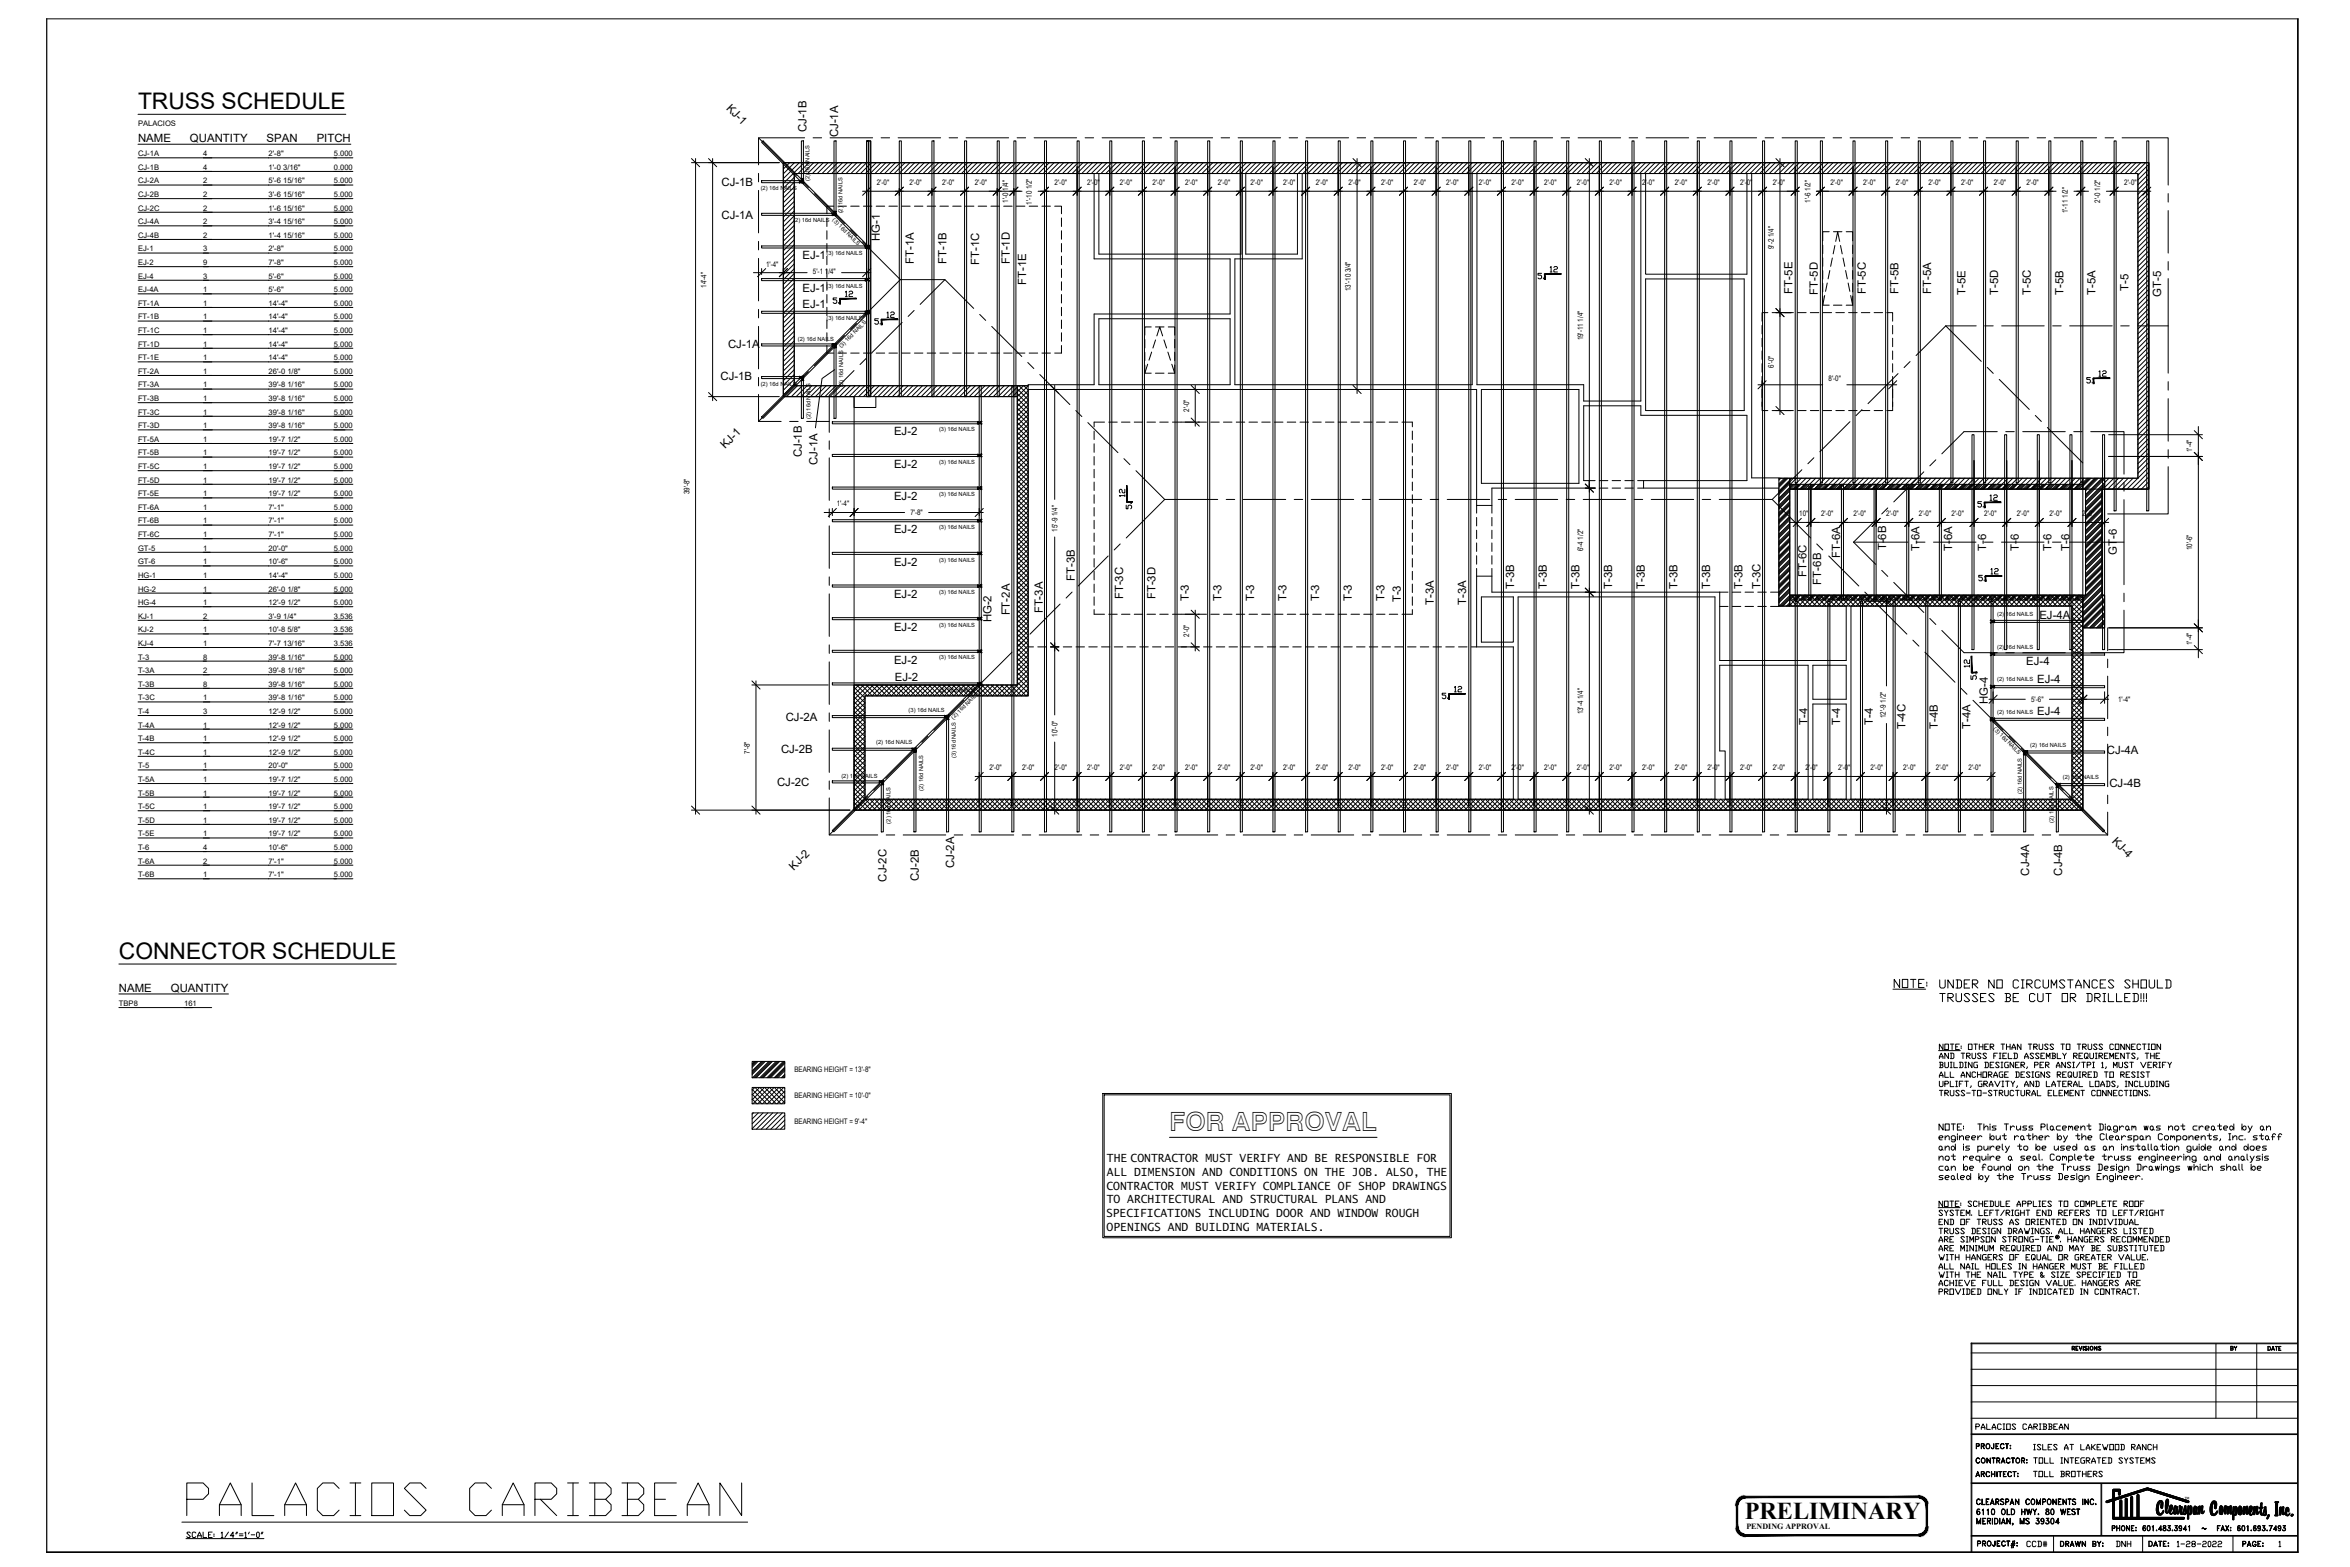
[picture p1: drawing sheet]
<svg xmlns="http://www.w3.org/2000/svg" width="914mm" height="610mm" viewBox="0 0 914 610" stroke-linecap="round" stroke-linejoin="round" font-family="sans-serif">
<defs><g id="words">
<text font-size="21.6" x="69.8" y="593.4">%%UPALACIOS CARIBBEAN</text>
<text font-size="10.3" x="455.1" y="440">FOR APPROVAL</text>
<text font-size="9.4" x="678.9" y="590.9">PRELIMINARY</text>
<g font-size="8.9">
<text x="53.7" y="42.6">TRUSS SCHEDULE</text>
<text x="46.3" y="373.2">CONNECTOR SCHEDULE</text>
</g>
<g font-size="6.6">
<text x="753.9" y="385.6">UNDER NO CIRCUMSTANCES SHOULD</text>
<text x="753.9" y="390.9">TRUSSES BE CUT OR DRILLED!!!</text>
</g>
<text font-size="5.7" x="753.9" y="413.5">AND TRUSS FIELD ASSEMBLY REQUIREMENTS, THE</text>
<g font-size="5.3">
<text x="602.2" y="106.9">12</text>
<text x="597.6" y="109.7">5.</text>
<text x="323.1" y="119.2">5.</text>
<text x="328.1" y="116.8">12</text>
<text x="344.3" y="124.9">12</text>
<text x="339.4" y="127.4">5.</text>
<text x="816" y="147.5">12</text>
<text x="815.3" y="150.3" transform="rotate(-90 815.3 150.3)">5.</text>
<text x="438.9" y="194.4" transform="rotate(-90 438.9 194.4)">12</text>
<text x="773.6" y="195.8">12</text>
<text x="437.4" y="199.3">5.</text>
<text x="768.7" y="198.6">5.</text>
<text x="769.1" y="227.2">5.</text>
<text x="774" y="224.4">12</text>
<text x="767.6" y="260.7" transform="rotate(-90 767.6 260.7)">12</text>
<text x="765.9" y="265.6">5.</text>
<text x="560.2" y="273">5.</text>
<text x="565.1" y="270.2">12</text>
<text x="753.9" y="420.5">ALL ANCHORAGE DESIGNS REQUIRED TO RESIST</text>
<text x="753.9" y="427.6">TRUSS-TO-STRUCTURAL ELEMENT CONNECTIONS.</text>
<text x="753.5" y="477.7">END OF TRUSS AS ORIENTED ON INDIVIDUAL</text>
<text x="753.5" y="474.1">SYSTEM. LEFT/RIGHT END REFERS TO LEFT/RIGHT</text>
<text x="753.5" y="481.2">TRUSS DESIGN DRAWINGS. ALL HANGERS LISTED</text>
<text x="753.5" y="484.4">ARE SIMPSON STRONG-TIE . HANGERS RECOMMENDED</text>
<text x="753.5" y="487.9">ARE MINIMUM REQUIRED AND MAY BE SUBSTITUTED</text>
<text x="753.5" y="491.4">WITH HANGERS OF EQUAL OR GREATER VALUE.</text>
<text x="753.5" y="494.9">ALL NAIL HOLES IN HANGER MUST BE FILLED</text>
<text x="753.5" y="498.1">WITH THE NAIL TYPE &amp; SIZE SPECIFIED TO</text>
<text x="753.5" y="501.3">ACHIEVE FULL DESIGN VALUE. HANGERS ARE</text>
<text x="753.5" y="504.8">PROVIDED ONLY IF INDICATED IN CONTRACT.</text>
<text x="768" y="557.4">PALACIOS CARIBBEAN</text>
<text x="768" y="564.8">PROJECT:</text>
<text x="790.6" y="565.1">ISLES AT LAKEWOOD RANCH</text>
<text x="768" y="570.4">CONTRACTOR:</text>
<text x="790.2" y="575.7">TOLL BROTHERS</text>
<text x="790.6" y="570.4">TOLL INTEGRATED SYSTEMS</text>
<text x="787.8" y="602.9">CCD#</text>
<text x="800.8" y="602.9">DRAWN BY:</text>
<text x="822.7" y="602.9">DNH</text>
<text x="835.4" y="602.9">DATE:</text>
<text x="846.3" y="602.9">1-28-2022</text>
<text x="871.7" y="602.9">PAGE:</text>
</g>
<text font-size="4.9" x="881.6" y="526.7">DATE</text>
<g font-size="4.4">
<text x="282.4" y="42.4" transform="rotate(45 282.4 42.4)">KJ-1</text>
<text x="313.8" y="51.5" transform="rotate(-90 313.8 51.5)">CJ-1B</text>
<text x="326.2" y="53.4" transform="rotate(-90 326.2 53.4)">CJ-1A</text>
<text x="53.7" y="55.2">NAME</text>
<text x="73.9" y="55.2">QUANTITY</text>
<text x="103.7" y="55.2">SPAN</text>
<text x="123.2" y="55.2">PITCH</text>
<text x="280.7" y="72.3">CJ-1B</text>
<text x="280.7" y="85">CJ-1A</text>
<text x="342.4" y="93.7" transform="rotate(-90 342.4 93.7)">HG-1</text>
<text x="312.2" y="100.8">EJ-1</text>
<text x="355.5" y="102.5" transform="rotate(-90 355.5 102.5)">FT-1A</text>
<text x="368.3" y="102.5" transform="rotate(-90 368.3 102.5)">FT-1B</text>
<text x="381" y="103" transform="rotate(-90 381 103)">FT-1C</text>
<text x="392.9" y="102.8" transform="rotate(-90 392.9 102.8)">FT-1D</text>
<text x="312.2" y="113.5">EJ-1</text>
<text x="399.3" y="110.7" transform="rotate(-90 399.3 110.7)">FT-1E</text>
<text x="828.3" y="113.2" transform="rotate(-90 828.3 113.2)">T-5</text>
<text x="312.2" y="119.9">EJ-1</text>
<text x="697.4" y="114.2" transform="rotate(-90 697.4 114.2)">FT-5E</text>
<text x="707.3" y="114.6" transform="rotate(-90 707.3 114.6)">FT-5D</text>
<text x="726" y="114.5" transform="rotate(-90 726 114.5)">FT-5C</text>
<text x="738.7" y="114.4" transform="rotate(-90 738.7 114.4)">FT-5B</text>
<text x="751.4" y="114.4" transform="rotate(-90 751.4 114.4)">FT-5A</text>
<text x="764.8" y="114.7" transform="rotate(-90 764.8 114.7)">T-5E</text>
<text x="777.5" y="114.8" transform="rotate(-90 777.5 114.8)">T-5D</text>
<text x="790.2" y="114.8" transform="rotate(-90 790.2 114.8)">T-5C</text>
<text x="802.9" y="114.7" transform="rotate(-90 802.9 114.7)">T-5B</text>
<text x="815.3" y="114.7" transform="rotate(-90 815.3 114.7)">T-5A</text>
<text x="841" y="115.5" transform="rotate(-90 841 115.5)">GT-5</text>
<text x="283.3" y="135.4">CJ-1A</text>
<text x="280.4" y="148">CJ-1B</text>
<text x="347.9" y="169.2">EJ-2</text>
<text x="282.2" y="174.7" transform="rotate(-45 282.2 174.7)">KJ-1</text>
<text x="312" y="177.9" transform="rotate(-90 312 177.9)">CJ-1B</text>
<text x="318.1" y="180.9" transform="rotate(-90 318.1 180.9)">CJ-1A</text>
<text x="347.9" y="181.9">EJ-2</text>
<text x="347.9" y="194.6">EJ-2</text>
<text x="347.9" y="207.3">EJ-2</text>
<text x="734" y="214.1" transform="rotate(-90 734 214.1)">T-6B</text>
<text x="746.8" y="214.4" transform="rotate(-90 746.8 214.4)">T-6A</text>
<text x="759.5" y="214.4" transform="rotate(-90 759.5 214.4)">T-6A</text>
<text x="772.9" y="214.2" transform="rotate(-90 772.9 214.2)">T-6</text>
<text x="785.6" y="214.2" transform="rotate(-90 785.6 214.2)">T-6</text>
<text x="798.3" y="214.2" transform="rotate(-90 798.3 214.2)">T-6</text>
<text x="805.2" y="214.3" transform="rotate(-90 805.2 214.3)">T-6</text>
<text x="823.7" y="216" transform="rotate(-90 823.7 216)">GT-6</text>
<text x="347.9" y="220">EJ-2</text>
<text x="716" y="216.9" transform="rotate(-90 716 216.9)">FT-6A</text>
<text x="418.3" y="226" transform="rotate(-90 418.3 226)">FT-3B</text>
<text x="703" y="224.3" transform="rotate(-90 703 224.3)">FT-6C</text>
<text x="708.6" y="227.4" transform="rotate(-90 708.6 227.4)">FT-6B</text>
<text x="347.9" y="232.7">EJ-2</text>
<text x="437" y="233.2" transform="rotate(-90 437 233.2)">FT-3C</text>
<text x="449.6" y="233.2" transform="rotate(-90 449.6 233.2)">FT-3D</text>
<text x="462.5" y="234" transform="rotate(-90 462.5 234)">T-3</text>
<text x="475.2" y="234" transform="rotate(-90 475.2 234)">T-3</text>
<text x="487.9" y="234" transform="rotate(-90 487.9 234)">T-3</text>
<text x="500.6" y="234" transform="rotate(-90 500.6 234)">T-3</text>
<text x="513.3" y="234" transform="rotate(-90 513.3 234)">T-3</text>
<text x="526" y="234" transform="rotate(-90 526 234)">T-3</text>
<text x="538.7" y="234" transform="rotate(-90 538.7 234)">T-3</text>
<text x="589.2" y="229.1" transform="rotate(-90 589.2 229.1)">T-3B</text>
<text x="601.9" y="229.1" transform="rotate(-90 601.9 229.1)">T-3B</text>
<text x="614.6" y="229.1" transform="rotate(-90 614.6 229.1)">T-3B</text>
<text x="627.3" y="229.1" transform="rotate(-90 627.3 229.1)">T-3B</text>
<text x="640" y="229.1" transform="rotate(-90 640 229.1)">T-3B</text>
<text x="652.7" y="229.1" transform="rotate(-90 652.7 229.1)">T-3B</text>
<text x="665.4" y="229.1" transform="rotate(-90 665.4 229.1)">T-3B</text>
<text x="678.1" y="229.1" transform="rotate(-90 678.1 229.1)">T-3B</text>
<text x="685" y="229.1" transform="rotate(-90 685 229.1)">T-3C</text>
<text x="392.9" y="239.4" transform="rotate(-90 392.9 239.4)">FT-2A</text>
<text x="405.8" y="238.6" transform="rotate(-90 405.8 238.6)">FT-3A</text>
<text x="545.1" y="234.4" transform="rotate(-90 545.1 234.4)">T-3</text>
<text x="557.9" y="235.5" transform="rotate(-90 557.9 235.5)">T-3A</text>
<text x="570.5" y="235.4" transform="rotate(-90 570.5 235.4)">T-3A</text>
<text x="347.9" y="245.4">EJ-2</text>
<text x="385.8" y="242.1" transform="rotate(-90 385.8 242.1)">HG-2</text>
<text x="793.5" y="240.9">EJ-4A</text>
<text x="347.9" y="258.1">EJ-2</text>
<text x="788.4" y="258.8">EJ-4</text>
<text x="348.2" y="264.7">EJ-2</text>
<text x="792.7" y="265.6">EJ-4</text>
<text x="773.4" y="273.9" transform="rotate(-90 773.4 273.9)">HG-4</text>
<text x="305.7" y="280.4">CJ-2A</text>
<text x="792.7" y="278.3">EJ-4</text>
<text x="703.3" y="282.1" transform="rotate(-90 703.3 282.1)">T-4</text>
<text x="716" y="282.1" transform="rotate(-90 716 282.1)">T-4</text>
<text x="728.7" y="282.1" transform="rotate(-90 728.7 282.1)">T-4</text>
<text x="741.4" y="283.7" transform="rotate(-90 741.4 283.7)">T-4C</text>
<text x="754.1" y="283.6" transform="rotate(-90 754.1 283.6)">T-4B</text>
<text x="766.8" y="283.6" transform="rotate(-90 766.8 283.6)">T-4A</text>
<text x="303.9" y="293">CJ-2B</text>
<text x="819.8" y="293.4">CJ-4A</text>
<text x="302.4" y="305.7">CJ-2C</text>
<text x="820.8" y="306.2">CJ-4B</text>
<text x="821.6" y="327.5" transform="rotate(45 821.6 327.5)">KJ-4</text>
<text x="308.8" y="338.7" transform="rotate(-45 308.8 338.7)">KJ-2</text>
<text x="371.2" y="337.8" transform="rotate(-90 371.2 337.8)">CJ-2A</text>
<text x="789.5" y="340.6" transform="rotate(-90 789.5 340.6)">CJ-4A</text>
<text x="802.5" y="340.7" transform="rotate(-90 802.5 340.7)">CJ-4B</text>
<text x="344.9" y="342.9" transform="rotate(-90 344.9 342.9)">CJ-2C</text>
<text x="357.6" y="342.7" transform="rotate(-90 357.6 342.7)">CJ-2B</text>
<text x="46.3" y="385.7">NAME</text>
<text x="66.5" y="385.7">QUANTITY</text>
<text x="430.7" y="452">THE CONTRACTOR MUST VERIFY AND BE RESPONSIBLE FOR</text>
<text x="430.7" y="457.4">ALL DIMENSION AND CONDITIONS ON THE JOB. ALSO, THE</text>
<text x="430.5" y="462.8">CONTRACTOR MUST VERIFY COMPLIANCE OF SHOP DRAWINGS</text>
<text x="430.4" y="473.5">SPECIFICATIONS INCLUDING DOOR AND WINDOW ROUGH</text>
<text x="430.7" y="468.1">TO ARCHITECTURAL AND STRUCTURAL PLANS AND</text>
<text x="430.6" y="478.9">OPENINGS AND BUILDING MATERIALS.</text>
<text x="867.1" y="526.3">BY</text>
</g>
<text font-size="3.5" x="799.4" y="483">R</text>
<text font-size="3.1" x="679.5" y="594.8">PENDING APPROVAL</text>
<g font-size="3">
<text x="53.7" y="49.1">PALACIOS</text>
<text x="53.7" y="60.8">CJ-1A</text>
<text x="79.1" y="60.8">4</text>
<text x="104.5" y="60.8">2'-8&quot;</text>
<text x="129.9" y="60.8">5.000</text>
<text x="53.7" y="66.1">CJ-1B</text>
<text x="53.7" y="71.4">CJ-2A</text>
<text x="79.1" y="66.1">4</text>
<text x="79.1" y="71.4">2</text>
<text x="104.5" y="66.1">1'-0 3/16&quot;</text>
<text x="104.5" y="71.4">5'-6 15/16&quot;</text>
<text x="129.9" y="66.1">0.000</text>
<text x="129.9" y="71.4">5.000</text>
<text x="341.2" y="72">2'-0&quot;</text>
<text x="353.9" y="72">2'-0&quot;</text>
<text x="366.6" y="72">2'-0&quot;</text>
<text x="379.3" y="72">2'-0&quot;</text>
<text x="410.4" y="72">2'-0&quot;</text>
<text x="423.1" y="72">2'-0&quot;</text>
<text x="435.8" y="72">2'-0&quot;</text>
<text x="448.5" y="72">2'-0&quot;</text>
<text x="461.2" y="72">2'-0&quot;</text>
<text x="473.9" y="72">2'-0&quot;</text>
<text x="486.6" y="72">2'-0&quot;</text>
<text x="499.3" y="72">2'-0&quot;</text>
<text x="512" y="72">2'-0&quot;</text>
<text x="524.7" y="72">2'-0&quot;</text>
<text x="537.4" y="72">2'-0&quot;</text>
<text x="550.1" y="72">2'-0&quot;</text>
<text x="562.8" y="72">2'-0&quot;</text>
<text x="575.5" y="72">2'-0&quot;</text>
<text x="588.2" y="72">2'-0&quot;</text>
<text x="600.9" y="72">2'-0&quot;</text>
<text x="613.6" y="72">2'-0&quot;</text>
<text x="626.3" y="72">2'-0&quot;</text>
<text x="639" y="72">2'-0&quot;</text>
<text x="651.7" y="72">2'-0&quot;</text>
<text x="664.4" y="72">2'-0&quot;</text>
<text x="677.1" y="72">2'-0&quot;</text>
<text x="689.8" y="72">2'-0&quot;</text>
<text x="712.3" y="72">2'-0&quot;</text>
<text x="725" y="72">2'-0&quot;</text>
<text x="737.7" y="72">2'-0&quot;</text>
<text x="750.4" y="72">2'-0&quot;</text>
<text x="763.1" y="72">2'-0&quot;</text>
<text x="775.8" y="72">2'-0&quot;</text>
<text x="788.5" y="72">2'-0&quot;</text>
<text x="826.6" y="72">2'-0&quot;</text>
<text x="53.7" y="76.7">CJ-2B</text>
<text x="79.1" y="76.7">2</text>
<text x="104.5" y="76.7">3'-6 15/16&quot;</text>
<text x="129.9" y="76.7">5.000</text>
<text x="53.7" y="81.9">CJ-2C</text>
<text x="79.1" y="81.9">2</text>
<text x="104.5" y="81.9">1'-6 15/16&quot;</text>
<text x="129.9" y="81.9">5.000</text>
<text x="392.3" y="78.9" transform="rotate(-90 392.3 78.9)">1'-0 1/4&quot;</text>
<text x="401.5" y="79.6" transform="rotate(-90 401.5 79.6)">1'-10 1/2&quot;</text>
<text x="704.5" y="78.9" transform="rotate(-90 704.5 78.9)">1'-6 1/2&quot;</text>
<text x="804.5" y="83" transform="rotate(-90 804.5 83)">1'-11 1/2&quot;</text>
<text x="817.2" y="78.8" transform="rotate(-90 817.2 78.8)">2'-0 1/2&quot;</text>
<text x="53.7" y="87.2">CJ-4A</text>
<text x="79.1" y="87.2">2</text>
<text x="104.5" y="87.2">3'-4 15/16&quot;</text>
<text x="129.9" y="87.2">5.000</text>
<text x="53.7" y="92.5">CJ-4B</text>
<text x="79.1" y="92.5">2</text>
<text x="104.5" y="92.5">1'-4 15/16&quot;</text>
<text x="129.9" y="92.5">5.000</text>
<text x="53.7" y="97.8">EJ-1</text>
<text x="79.1" y="97.8">3</text>
<text x="104.5" y="97.8">2'-8&quot;</text>
<text x="129.9" y="97.8">5.000</text>
<text x="690.2" y="96.9" transform="rotate(-90 690.2 96.9)">9'-2 1/4&quot;</text>
<text x="53.7" y="103.1">EJ-2</text>
<text x="79.1" y="103.1">9</text>
<text x="104.5" y="103.1">7'-8&quot;</text>
<text x="129.9" y="103.1">5.000</text>
<text x="298.1" y="103.7">1'-4&quot;</text>
<text x="316.3" y="106.7">5'-1 1/4&quot;</text>
<text x="53.7" y="108.4">EJ-4</text>
<text x="53.7" y="113.7">EJ-4A</text>
<text x="79.1" y="108.4">3</text>
<text x="79.1" y="113.7">1</text>
<text x="104.5" y="108.4">5'-6&quot;</text>
<text x="104.5" y="113.7">5'-6&quot;</text>
<text x="129.9" y="108.4">5.000</text>
<text x="129.9" y="113.7">5.000</text>
<text x="274.9" y="111.9" transform="rotate(-90 274.9 111.9)">14'-4&quot;</text>
<text x="525.6" y="113.2" transform="rotate(-90 525.6 113.2)">13'-10 3/4&quot;</text>
<text x="53.7" y="119">FT-1A</text>
<text x="79.1" y="119">1</text>
<text x="104.5" y="119">14'-4&quot;</text>
<text x="129.9" y="119">5.000</text>
<text x="53.7" y="124.3">FT-1B</text>
<text x="79.1" y="124.3">1</text>
<text x="104.5" y="124.3">14'-4&quot;</text>
<text x="129.9" y="124.3">5.000</text>
<text x="53.7" y="129.6">FT-1C</text>
<text x="79.1" y="129.6">1</text>
<text x="104.5" y="129.6">14'-4&quot;</text>
<text x="129.9" y="129.6">5.000</text>
<text x="53.7" y="134.9">FT-1D</text>
<text x="79.1" y="134.9">1</text>
<text x="104.5" y="134.9">14'-4&quot;</text>
<text x="129.9" y="134.9">5.000</text>
<text x="616" y="132.4" transform="rotate(-90 616 132.4)">19'-11 1/4&quot;</text>
<text x="53.7" y="140.2">FT-1E</text>
<text x="79.1" y="140.2">1</text>
<text x="104.5" y="140.2">14'-4&quot;</text>
<text x="129.9" y="140.2">5.000</text>
<text x="690.2" y="143.1" transform="rotate(-90 690.2 143.1)">6'-0&quot;</text>
<text x="53.7" y="145.4">FT-2A</text>
<text x="79.1" y="145.4">1</text>
<text x="104.5" y="145.4">26'-0 1/8&quot;</text>
<text x="129.9" y="145.4">5.000</text>
<text x="711.5" y="148.3">8'-0&quot;</text>
<text x="53.7" y="150.7">FT-3A</text>
<text x="79.1" y="150.7">1</text>
<text x="104.5" y="150.7">39'-8 1/16&quot;</text>
<text x="129.9" y="150.7">5.000</text>
<text x="53.7" y="156">FT-3B</text>
<text x="53.7" y="161.3">FT-3C</text>
<text x="79.1" y="156">1</text>
<text x="79.1" y="161.3">1</text>
<text x="104.5" y="156">39'-8 1/16&quot;</text>
<text x="104.5" y="161.3">39'-8 1/16&quot;</text>
<text x="129.9" y="156">5.000</text>
<text x="129.9" y="161.3">5.000</text>
<text x="462.7" y="160.3" transform="rotate(-90 462.7 160.3)">2'-0&quot;</text>
<text x="53.7" y="166.6">FT-3D</text>
<text x="79.1" y="166.6">1</text>
<text x="104.5" y="166.6">39'-8 1/16&quot;</text>
<text x="129.9" y="166.6">5.000</text>
<text x="53.7" y="171.9">FT-5A</text>
<text x="79.1" y="171.9">1</text>
<text x="104.5" y="171.9">19'-7 1/2&quot;</text>
<text x="129.9" y="171.9">5.000</text>
<text x="53.7" y="177.2">FT-5B</text>
<text x="79.1" y="177.2">1</text>
<text x="104.5" y="177.2">19'-7 1/2&quot;</text>
<text x="129.9" y="177.2">5.000</text>
<text x="853" y="175.8" transform="rotate(-90 853 175.8)">1'-4&quot;</text>
<text x="53.7" y="182.5">FT-5C</text>
<text x="79.1" y="182.5">1</text>
<text x="104.5" y="182.5">19'-7 1/2&quot;</text>
<text x="129.9" y="182.5">5.000</text>
<text x="53.7" y="187.8">FT-5D</text>
<text x="79.1" y="187.8">1</text>
<text x="104.5" y="187.8">19'-7 1/2&quot;</text>
<text x="129.9" y="187.8">5.000</text>
<text x="53.7" y="193.1">FT-5E</text>
<text x="79.1" y="193.1">1</text>
<text x="104.5" y="193.1">19'-7 1/2&quot;</text>
<text x="129.9" y="193.1">5.000</text>
<text x="268.2" y="192.3" transform="rotate(-90 268.2 192.3)">39'-8&quot;</text>
<text x="325.6" y="197">1'-4&quot;</text>
<text x="53.7" y="198.4">FT-6A</text>
<text x="53.7" y="203.7">FT-6B</text>
<text x="79.1" y="198.4">1</text>
<text x="79.1" y="203.7">1</text>
<text x="104.5" y="198.4">7'-1&quot;</text>
<text x="104.5" y="203.7">7'-1&quot;</text>
<text x="129.9" y="198.4">5.000</text>
<text x="129.9" y="203.7">5.000</text>
<text x="354.3" y="200.4">7'-8&quot;</text>
<text x="700.1" y="200.8">10&quot;</text>
<text x="708.6" y="200.8">2'-0&quot;</text>
<text x="721.3" y="200.8">2'-0&quot;</text>
<text x="734" y="200.8">2'-0&quot;</text>
<text x="746.7" y="200.8">2'-0&quot;</text>
<text x="759.4" y="200.8">2'-0&quot;</text>
<text x="772.1" y="200.8">2'-0&quot;</text>
<text x="784.8" y="200.8">2'-0&quot;</text>
<text x="797.5" y="200.8">2'-0&quot;</text>
<text x="810.2" y="200.8">2'-0&quot;</text>
<text x="53.7" y="208.9">FT-6C</text>
<text x="79.1" y="208.9">1</text>
<text x="104.5" y="208.9">7'-1&quot;</text>
<text x="129.9" y="208.9">5.000</text>
<text x="411.4" y="206.8" transform="rotate(-90 411.4 206.8)">15'-9 1/4&quot;</text>
<text x="53.7" y="214.2">GT-5</text>
<text x="79.1" y="214.2">1</text>
<text x="104.5" y="214.2">20'-0&quot;</text>
<text x="129.9" y="214.2">5.000</text>
<text x="616" y="214.5" transform="rotate(-90 616 214.5)">6'-4 1/2&quot;</text>
<text x="853" y="214.1" transform="rotate(-90 853 214.1)">10'-6&quot;</text>
<text x="53.7" y="219.5">GT-6</text>
<text x="79.1" y="219.5">1</text>
<text x="104.5" y="219.5">10'-6&quot;</text>
<text x="129.9" y="219.5">5.000</text>
<text x="53.7" y="224.8">HG-1</text>
<text x="79.1" y="224.8">1</text>
<text x="104.5" y="224.8">14'-4&quot;</text>
<text x="129.9" y="224.8">5.000</text>
<text x="53.7" y="230.1">HG-2</text>
<text x="79.1" y="230.1">1</text>
<text x="104.5" y="230.1">26'-0 1/8&quot;</text>
<text x="129.9" y="230.1">5.000</text>
<text x="53.7" y="235.4">HG-4</text>
<text x="79.1" y="235.4">1</text>
<text x="104.5" y="235.4">12'-9 1/2&quot;</text>
<text x="129.9" y="235.4">5.000</text>
<text x="53.7" y="240.7">KJ-1</text>
<text x="53.7" y="246">KJ-2</text>
<text x="79.1" y="240.7">2</text>
<text x="79.1" y="246">1</text>
<text x="104.5" y="240.7">3'-9 1/4&quot;</text>
<text x="104.5" y="246">10'-8 5/8&quot;</text>
<text x="129.9" y="240.7">3.536</text>
<text x="129.9" y="246">3.536</text>
<text x="53.7" y="251.3">KJ-4</text>
<text x="79.1" y="251.3">1</text>
<text x="104.5" y="251.3">7'-7 13/16&quot;</text>
<text x="129.9" y="251.3">3.536</text>
<text x="462.7" y="247.7" transform="rotate(-90 462.7 247.7)">2'-0&quot;</text>
<text x="853" y="251" transform="rotate(-90 853 251)">1'-4&quot;</text>
<text x="53.7" y="256.6">T-3</text>
<text x="79.1" y="256.6">8</text>
<text x="104.5" y="256.6">39'-8 1/16&quot;</text>
<text x="129.9" y="256.6">5.000</text>
<text x="53.7" y="261.9">T-3A</text>
<text x="79.1" y="261.9">2</text>
<text x="104.5" y="261.9">39'-8 1/16&quot;</text>
<text x="129.9" y="261.9">5.000</text>
<text x="53.7" y="267.2">T-3B</text>
<text x="79.1" y="267.2">8</text>
<text x="104.5" y="267.2">39'-8 1/16&quot;</text>
<text x="129.9" y="267.2">5.000</text>
<text x="53.7" y="272.4">T-3C</text>
<text x="79.1" y="272.4">1</text>
<text x="104.5" y="272.4">39'-8 1/16&quot;</text>
<text x="129.9" y="272.4">5.000</text>
<text x="790.3" y="273">5'-6&quot;</text>
<text x="824.2" y="273.2">1'-4&quot;</text>
<text x="53.7" y="277.7">T-4</text>
<text x="79.1" y="277.7">3</text>
<text x="104.5" y="277.7">12'-9 1/2&quot;</text>
<text x="129.9" y="277.7">5.000</text>
<text x="616" y="277.9" transform="rotate(-90 616 277.9)">13'-4 1/4&quot;</text>
<text x="733.8" y="279.3" transform="rotate(-90 733.8 279.3)">12'-9 1/2&quot;</text>
<text x="53.7" y="283">T-4A</text>
<text x="79.1" y="283">1</text>
<text x="104.5" y="283">12'-9 1/2&quot;</text>
<text x="129.9" y="283">5.000</text>
<text x="411.4" y="286.6" transform="rotate(-90 411.4 286.6)">10'-0&quot;</text>
<text x="53.7" y="288.3">T-4B</text>
<text x="53.7" y="293.6">T-4C</text>
<text x="79.1" y="288.3">1</text>
<text x="79.1" y="293.6">1</text>
<text x="104.5" y="288.3">12'-9 1/2&quot;</text>
<text x="104.5" y="293.6">12'-9 1/2&quot;</text>
<text x="129.9" y="288.3">5.000</text>
<text x="129.9" y="293.6">5.000</text>
<text x="291.7" y="293.2" transform="rotate(-90 291.7 293.2)">7'-8&quot;</text>
<text x="53.7" y="298.9">T-5</text>
<text x="79.1" y="298.9">1</text>
<text x="104.5" y="298.9">20'-0&quot;</text>
<text x="129.9" y="298.9">5.000</text>
<text x="385" y="299.7">2'-0&quot;</text>
<text x="397.7" y="299.7">2'-0&quot;</text>
<text x="410.4" y="299.7">2'-0&quot;</text>
<text x="423.1" y="299.7">2'-0&quot;</text>
<text x="435.8" y="299.7">2'-0&quot;</text>
<text x="448.5" y="299.7">2'-0&quot;</text>
<text x="461.2" y="299.7">2'-0&quot;</text>
<text x="473.9" y="299.7">2'-0&quot;</text>
<text x="486.6" y="299.7">2'-0&quot;</text>
<text x="499.3" y="299.7">2'-0&quot;</text>
<text x="512" y="299.7">2'-0&quot;</text>
<text x="524.7" y="299.7">2'-0&quot;</text>
<text x="537.4" y="299.7">2'-0&quot;</text>
<text x="550.1" y="299.7">2'-0&quot;</text>
<text x="562.8" y="299.7">2'-0&quot;</text>
<text x="575.5" y="299.7">2'-0&quot;</text>
<text x="588.2" y="299.7">2'-0&quot;</text>
<text x="600.9" y="299.7">2'-0&quot;</text>
<text x="613.6" y="299.7">2'-0&quot;</text>
<text x="626.3" y="299.7">2'-0&quot;</text>
<text x="639" y="299.7">2'-0&quot;</text>
<text x="651.7" y="299.7">2'-0&quot;</text>
<text x="664.4" y="299.7">2'-0&quot;</text>
<text x="677.1" y="299.7">2'-0&quot;</text>
<text x="689.8" y="299.7">2'-0&quot;</text>
<text x="702.5" y="299.7">2'-0&quot;</text>
<text x="715.2" y="299.7">2'-0&quot;</text>
<text x="727.9" y="299.7">2'-0&quot;</text>
<text x="740.6" y="299.7">2'-0&quot;</text>
<text x="753.3" y="299.7">2'-0&quot;</text>
<text x="766" y="299.7">2'-0&quot;</text>
<text x="53.7" y="304.2">T-5A</text>
<text x="79.1" y="304.2">1</text>
<text x="104.5" y="304.2">19'-7 1/2&quot;</text>
<text x="129.9" y="304.2">5.000</text>
<text x="53.7" y="309.5">T-5B</text>
<text x="79.1" y="309.5">1</text>
<text x="104.5" y="309.5">19'-7 1/2&quot;</text>
<text x="129.9" y="309.5">5.000</text>
<text x="53.7" y="314.8">T-5C</text>
<text x="79.1" y="314.8">1</text>
<text x="104.5" y="314.8">19'-7 1/2&quot;</text>
<text x="129.9" y="314.8">5.000</text>
<text x="53.7" y="320.1">T-5D</text>
<text x="79.1" y="320.1">1</text>
<text x="104.5" y="320.1">19'-7 1/2&quot;</text>
<text x="129.9" y="320.1">5.000</text>
<text x="53.7" y="325.4">T-5E</text>
<text x="79.1" y="325.4">1</text>
<text x="104.5" y="325.4">19'-7 1/2&quot;</text>
<text x="129.9" y="325.4">5.000</text>
<text x="53.7" y="330.7">T-6</text>
<text x="53.7" y="335.9">T-6A</text>
<text x="79.1" y="330.7">4</text>
<text x="79.1" y="335.9">2</text>
<text x="104.5" y="330.7">10'-6&quot;</text>
<text x="104.5" y="335.9">7'-1&quot;</text>
<text x="129.9" y="330.7">5.000</text>
<text x="129.9" y="335.9">5.000</text>
<text x="53.7" y="341.2">T-6B</text>
<text x="79.1" y="341.2">1</text>
<text x="104.5" y="341.2">7'-1&quot;</text>
<text x="129.9" y="341.2">5.000</text>
<text x="46.3" y="391.3">TBP8</text>
<text x="71.7" y="391.3">161</text>
<text x="309.1" y="417.1">BEARING HEIGHT = 13'-8&quot;</text>
<text x="309.1" y="427.3">BEARING HEIGHT = 10'-0&quot;</text>
<text x="309.1" y="437.2">BEARING HEIGHT = 9'-4&quot;</text>
</g>
<g font-size="2.2">
<text x="315" y="70.5" transform="rotate(-90 315 70.5)">(2) 16d NAILS</text>
<text x="296" y="73.9">(2) 16d NAILS</text>
<text x="327.8" y="83.1" transform="rotate(-90 327.8 83.1)">(2) 16d NAILS</text>
<text x="308.7" y="86.6">(2) 16d NAILS</text>
<text x="323.8" y="85.7" transform="rotate(45 323.8 85.7)">(3) 16d NAILS</text>
<text x="321.6" y="99.3">(3) 16d NAILS</text>
<text x="321.6" y="112">(3) 16d NAILS</text>
<text x="321.6" y="124.7">(3) 16d NAILS</text>
<text x="310.5" y="132.7">(2) 16d NAILS</text>
<text x="327.3" y="135.5" transform="rotate(-45 327.3 135.5)">(3) 16d NAILS</text>
<text x="296" y="150.1">(2) 16d NAILS</text>
<text x="328.1" y="150.4" transform="rotate(-90 328.1 150.4)">(2) 16d NAILS</text>
<text x="315.4" y="163.1" transform="rotate(-90 315.4 163.1)">(2) 16d NAILS</text>
<text x="365.4" y="167.7">(3) 16d NAILS</text>
<text x="365.4" y="180.4">(3) 16d NAILS</text>
<text x="365.4" y="193.1">(3) 16d NAILS</text>
<text x="365.4" y="205.8">(3) 16d NAILS</text>
<text x="365.4" y="218.5">(3) 16d NAILS</text>
<text x="365.4" y="231.2">(3) 16d NAILS</text>
<text x="777.1" y="239.7">(2) 16d NAILS</text>
<text x="365.4" y="243.9">(3) 16d NAILS</text>
<text x="365.4" y="256.6">(3) 16d NAILS</text>
<text x="777.1" y="252.4">(2) 16d NAILS</text>
<text x="365.4" y="269.3">(3) 16d NAILS</text>
<text x="777.1" y="265.1">(2) 16d NAILS</text>
<text x="353.6" y="277">(3) 16d NAILS</text>
<text x="371" y="280" transform="rotate(-45 371 280)">(2) 16d NAILS</text>
<text x="777.1" y="277.8">(2) 16d NAILS</text>
<text x="775.5" y="283.7" transform="rotate(45 775.5 283.7)">(3) 16d NAILS</text>
<text x="341" y="289.6">(2) 16d NAILS</text>
<text x="790" y="290.5">(2) 16d NAILS</text>
<text x="371.9" y="295" transform="rotate(-90 371.9 295)">(3) 16d NAILS</text>
<text x="327.4" y="302.6">(2) 16d NAILS</text>
<text x="802.7" y="303.2">(2) 16d NAILS</text>
<text x="359.2" y="307.7" transform="rotate(-90 359.2 307.7)">(2) 16d NAILS</text>
<text x="786.8" y="308.9" transform="rotate(-90 786.8 308.9)">(2) 16d NAILS</text>
<text x="346.5" y="320.4" transform="rotate(-90 346.5 320.4)">(2) 16d NAILS</text>
<text x="799.1" y="320.1" transform="rotate(-90 799.1 320.1)">(2) 16d NAILS</text>
<text x="849.9" y="583.9">™</text>
</g>
</g></defs>
<!-- layer: 1WEXTERIOR -->
<g fill="none" stroke="#000" stroke-width=".39">
<path d="M304.8 63.3h531.3v127h-18.2v41.2h1v12.7h-8.5v71h-478.1v-48.7h63.5v-112.2h-55v4.2h-8.5v-4.2h-27.5zM425.7 67.5h-116.7v82.6h91.1M427.6 67.5h55.3M484.7 67.5h20.1M506.7 67.5h131.8M640.3 67.5h39.4M681.6 67.5h150.3v118.5h-139.7M400.1 151.6v119.1h-63.5v40.2h252.2M692.2 190v45.8h26.2M696.4 190.3h115.1v41.2h-115.1zM720.2 235.8h86v75.1h-86M590.7 310.9h76.6"/>
<path d="M671.3 310.9h32.3M705.4 310.9h13"/>
</g>
<!-- layer: 1WINTERIOR -->
<g fill="none" stroke="#000" stroke-width=".39">
<path d="M304.8 63.3h531.3v127h-25.7v124.9h-478.1v-160.9h-27.5zM425.7 67.5v33.2h52.9v21.4h-52.9v27.6h-25.6v.4M427.6 67.5v31.4h55.3v-31.4M484.7 67.5v31.4h20.1v-31.4M506.7 67.5v33.2h-26.2v49h92.3v-82.2M574.7 67.5v82.2h41.5v6.3h22.3v-88.5M640.3 67.5v39.2h39.4v-39.2M681.6 67.5v118.4h10.6M321.7 84.8v3.3M321.7 89.8v3.3M321.7 94.7v3.3M321.7 99.7v3.3"/>
<path d="M324.4 80.2h-2.7v2.9M326 80.2h3.3M331 80.2h3.3M336 80.2h3.3M340.9 80.2h3.3M345.9 80.2h3.3M350.9 80.2h3.3M355.8 80.2h3.3M360.8 80.2h3.3M365.7 80.2h3.3M370.7 80.2h3.3M375.7 80.2h3.3"/>
<path d="M380.6 80.2h3.3M385.6 80.2h3.3M390.5 80.2h3.3M395.5 80.2h3.3M400.5 80.2h3.3M405.4 80.2h3.3M410.4 80.2h2.6v2.9M413 84.8v3.3M413 89.8v3.3M413 94.7v3.3M413 99.7v3.3M709.2 95.3v3.3"/>
<path d="M711.8 90.1h-2.6v3.6M713.4 90.1h3.3M714 95.5l-.7 3.3M714.3 93.9l.8-3.8 .7 3.8M716.2 95.5l.6 3.3M718.4 90.1h2.5v3.6M720.9 95.3v3.3M321.7 104.6v3.4M321.7 109.6v3.3M321.7 119.5v3.3M413 104.6v3.4M413 109.6v3.3"/>
<path d="M413 114.6v3.3M413 119.5v3.3M640.3 108.5h38.4v51.2h-38.4zM709.2 115.2v3.5h2.6M709.2 100.3v3.3M709.2 105.3v3.3M709.2 110.2v3.3M710 115l-.8 3.7M711 110.1l-.7 3.2M712 105.2l-.7 3.3M713 100.4l-.7 3.2M713.4 118.7h3.3"/>
<path d="M717.1 100.4l.7 3.2M718.1 105.2l.7 3.3M718.4 118.7h2.5M719.1 110.1l.7 3.2M720.1 115l.8 3.7M720.9 100.3v3.3M720.9 105.3v3.3M720.9 110.2v3.3M720.9 115.2v3.5M321.7 134.4v3h2.7M321.7 124.5v3.3M321.7 129.5v3.3"/>
<path d="M326 137.4h3.3M331 137.4h3.3M336 137.4h3.3M340.9 137.4h3.3M345.9 137.4h3.3M350.9 137.4h3.3M355.8 137.4h3.3M360.8 137.4h3.3M365.7 137.4h3.3M370.7 137.4h3.3M375.7 137.4h3.3M380.6 137.4h3.3"/>
<path d="M385.6 137.4h3.3M390.5 137.4h3.3M395.5 137.4h3.3M400.5 137.4h3.3M405.4 137.4h3.3M413 124.5v3.3M413 129.5v3.3M413 134.4v3h-2.6M427.6 124h51v25.7h-51zM445.4 132.1v3.3M445.4 137v3.3M448 127.2h-2.6v3.2"/>
<path d="M448.1 137l-1 3.1M449.6 127.2h3.3M449.6 132.2l-1 3.2M450.1 130.7l1.2-3.5 1.1 3.5M452.9 132.2l1 3.2M454.4 137l1 3.1M454.6 127.2h2.5v3.2M457.1 132.1v3.3M457.1 137v3.3M685.6 126.6v3.3M685.6 131.6v3.3M685.6 136.5v3.3"/>
<path d="M687.9 121.6h-2.3v3.4M689.5 121.6h3.3M694.5 121.6h3.3M699.5 121.6h3.3M704.4 121.6h3.3M709.4 121.6h3.3M714.3 121.6h3.3M719.3 121.6h3.3M724.3 121.6h3.3M729.2 121.6h3.3M734.2 121.6h2.2v3.4M736.4 126.6v3.3"/>
<path d="M736.4 131.6v3.3M736.4 136.5v3.3M400.1 151.5h174.5v48.1M445.4 142v3.2h2.6M446.6 141.7l-1.2 3.5M449.6 145.2h3.3M454.6 145.2h2.5M456 141.7l1.1 3.5M457.1 142v3.2M576.4 151.5h38v36.5h-38zM685.6 156.4v3.3h2.3M685.6 141.5v3.3"/>
<path d="M685.6 146.4v3.4M685.6 151.4v3.3M689.5 159.7h3.3M694.5 159.7h3.3M699.5 159.7h3.3M704.4 159.7h3.3M709.4 159.7h3.3M714.3 159.7h3.3M719.3 159.7h3.3M724.3 159.7h3.3M729.2 159.7h3.3M736.4 156.4v3.3h-2.2"/>
<path d="M736.4 141.5v3.3M736.4 146.4v3.4M736.4 151.4v3.3M425.7 167.7v3.3M425.7 172.6v3.4M425.7 177.6v3.3M429.8 164.2h-4.1v1.8M431.4 164.2h3.3M436.4 164.2h3.3M441.3 164.2h3.4M446.3 164.2h3.3M451.3 164.2h3.3"/>
<path d="M456.2 164.2h3.3M461.2 164.2h3.3M466.1 164.2h3.3M471.1 164.2h3.3M476.1 164.2h3.3M481 164.2h3.3M486 164.2h3.3M491 164.2h3.3M495.9 164.2h3.3M500.9 164.2h3.3M505.8 164.2h3.3M510.8 164.2h3.3"/>
<path d="M515.8 164.2h3.3M520.7 164.2h3.3M525.7 164.2h3.3M530.6 164.2h3.3M535.6 164.2h3.3M540.6 164.2h3.3M545.5 164.2h4.1v1.8M549.6 167.7v3.3M549.6 172.6v3.4M549.6 177.6v3.3M425.7 182.6v3.3M425.7 187.5v3.3"/>
<path d="M425.7 192.5v3.3M425.7 197.4v3.4M549.6 182.6v3.3M549.6 187.5v3.3M549.6 192.5v3.3M549.6 197.4v3.4M574.6 196.6h5.9M618.3 187v2.9M620.7 187h-4.5v-29.1h22.3v3.7h41.2v25.4h-42.5M620.7 189.9h-40.2v9.7M622.3 187h3.3M622.3 189.9h3.3"/>
<path d="M627.3 187h3.3M627.3 189.9h3.3M632.2 187h3.4M632.2 189.9h3.4M637.2 189.9h55M639.5 187v2.9M425.7 202.4v3.3M425.7 207.4v3.3M425.7 212.3v3.3M425.7 217.3v3.3M549.6 202.4v3.3M549.6 207.4v3.3"/>
<path d="M549.6 212.3v3.3M549.6 217.3v3.3M574.6 201.3v3.3M574.6 206.3v3.3M574.6 211.2v3.3M574.6 216.2v3.3M580.5 201.3v3.3M580.5 206.3v3.3M580.5 211.2v3.3M580.5 216.2v3.3M425.7 222.3v3.3M425.7 227.2v3.3"/>
<path d="M425.7 232.2v3.3M425.7 237.1v1.9h4.1M431.4 239h3.3M436.4 239h3.3M441.3 239h3.4M446.3 239h3.3M451.3 239h3.3M456.2 239h3.3M461.2 239h3.3M466.1 239h3.3M471.1 239h3.3M476.1 239h3.3"/>
<path d="M481 239h3.3M486 239h3.3M491 239h3.3M495.9 239h3.3M500.9 239h3.3M505.8 239h3.3M510.8 239h3.3M515.8 239h3.3M520.7 239h3.3M525.7 239h3.3M530.6 239h3.3M535.6 239h3.3"/>
<path d="M540.6 239h3.3M549.6 222.3v3.3M549.6 227.2v3.3M549.6 232.2v3.3M549.6 237.1v1.9h-4.1M574.6 221.1v30.6M574.6 224.1h5.9M576.4 232.2h12.4v17.6h-12.4zM580.5 221.1v9.3h91.9M669.2 230.4v26.5h49.2v-21.1M669.2 235.9h3.2M674 230.4h3.4"/>
<path d="M674 235.9h3.4M679 230.4h3.3M679 235.9h3.3M684 230.4h3.3M684 235.9h3.3M688.9 230.4h3.3M688.9 235.9h3.3M720.2 235.8v75.1M400.1 251.7h2M403.8 251.7h3.3M408.8 251.7h3.3M413.7 251.7h3.3"/>
<path d="M418.7 251.7h3.3M423.6 251.7h3.4M428.6 251.7h3.3M433.6 251.7h3.3M438.5 251.7h3.3M443.5 251.7h3.3M448.5 251.7h3.3M453.4 251.7h3.3M458.4 251.7h3.3M463.3 251.7h3.3M468.3 251.7h3.3M473.3 251.7h3.3"/>
<path d="M478.2 251.7h3.3M483.2 251.7h3.3M488.1 251.7h3.4M493.1 251.7h3.3M498.1 251.7h3.3M503 251.7h3.3M508 251.7h3.3M512.9 251.7h3.3M517.9 251.7h3.3M522.9 251.7h3.3M527.8 251.7h3.3M532.8 251.7h3.3"/>
<path d="M537.8 251.7h3.3M542.7 251.7h3.3M547.7 251.7h3.3M552.6 251.7h3.3M557.6 251.7h3.3M562.6 251.7h3.3M567.5 251.7h3.3M572.5 251.7h16.3v59.2M705.4 258.8h13v13.2h-13zM590.7 310.9v-78.7h76.6v78.7M671.3 310.9v-18.8h-2.1v-33.3h34.4v52.1M705.4 310.9v-37h13v37"/>
<path d="M293.2 432.9l-.5 .5M295.1 432.9l-2.4 2.4M296.9 432.9l-4.2 4.3M298.8 432.9l-6.1 6.2M300.7 432.9l-6.4 6.4M302.5 432.9l-6.3 6.4M304.4 432.9l-6.3 6.4M305.4 433.8l-5.5 5.5M305.4 435.7l-3.6 3.6M305.4 437.6l-1.7 1.7"/>
</g>
<!-- layer: 1WDOOR -->
<g fill="none" stroke="#000" stroke-width=".39">
<path d="M304.8 63.3h531.3v127h-17.2v-4.3h13v-118.5h-522.9v82.6h86.8v4.2h-91zM305.4 63.3l-.6 .6M307.3 63.3l-2.5 2.4M309 69l-4.2 4.2M309 70.9l-4.2 4.2M309 72.7l-4.2 4.3M309 74.6l-4.2 4.2M309 76.5l-4.2 4.2M309 78.3l-4.2 4.3M309.1 63.3l-4.3 4.3M311 63.3l-6.2 6.2M312.9 63.3l-8.1 8"/>
<path d="M314.8 63.3l-4.3 4.2M316.6 63.3l-4.2 4.2M318.5 63.3l-4.2 4.2M320.4 63.3l-4.3 4.2M322.2 63.3l-4.2 4.2M324.1 63.3l-4.2 4.2M326 63.3l-4.3 4.2M327.9 63.3l-4.3 4.2M329.7 63.3l-4.2 4.2M331.6 63.3l-4.2 4.2M333.5 63.3l-4.3 4.2M335.3 63.3l-4.2 4.2"/>
<path d="M337.2 63.3l-4.2 4.2M339.1 63.3l-4.3 4.2M341 63.3l-4.3 4.2M342.8 63.3l-4.2 4.2M344.7 63.3l-4.2 4.2M346.6 63.3l-4.3 4.2M348.4 63.3l-4.2 4.2M350.3 63.3l-4.2 4.2M352.2 63.3l-4.3 4.2M354 63.3l-4.2 4.2M355.9 63.3l-4.2 4.2M357.8 63.3l-4.2 4.2"/>
<path d="M359.7 63.3l-4.3 4.2M361.5 63.3l-4.2 4.2M363.4 63.3l-4.2 4.2M365.3 63.3l-4.3 4.2M367.1 63.3l-4.2 4.2M369 63.3l-4.2 4.2M370.9 63.3l-4.2 4.2M372.8 63.3l-4.3 4.2M374.6 63.3l-4.2 4.2M376.5 63.3l-4.2 4.2M378.4 63.3l-4.3 4.2M380.2 63.3l-4.2 4.2"/>
<path d="M382.1 63.3l-4.2 4.2M384 63.3l-4.3 4.2M385.9 63.3l-4.3 4.2M387.7 63.3l-4.2 4.2M389.6 63.3l-4.2 4.2M391.5 63.3l-4.3 4.2M393.3 63.3l-4.2 4.2M395.2 63.3l-4.2 4.2M397.1 63.3l-4.3 4.2M399 63.3l-4.3 4.2M400.8 63.3l-4.2 4.2M402.7 63.3l-4.2 4.2"/>
<path d="M404.6 63.3l-4.3 4.2M406.4 63.3l-4.2 4.2M408.3 63.3l-4.2 4.2M410.2 63.3l-4.3 4.2M412 63.3l-4.2 4.2M413.9 63.3l-4.2 4.2M415.8 63.3l-4.2 4.2M417.7 63.3l-4.3 4.2M419.5 63.3l-4.2 4.2M421.4 63.3l-4.2 4.2M423.3 63.3l-4.3 4.2M425.1 63.3l-4.2 4.2"/>
<path d="M427 63.3l-4.2 4.2M428.9 63.3l-4.3 4.2M430.8 63.3l-4.3 4.2M432.6 63.3l-4.2 4.2M434.5 63.3l-4.2 4.2M436.4 63.3l-4.3 4.2M438.2 63.3l-4.2 4.2M440.1 63.3l-4.2 4.2M442 63.3l-4.2 4.2M443.9 63.3l-4.3 4.2M445.7 63.3l-4.2 4.2M447.6 63.3l-4.2 4.2"/>
<path d="M449.5 63.3l-4.3 4.2M451.3 63.3l-4.2 4.2M453.2 63.3l-4.2 4.2M455.1 63.3l-4.3 4.2M456.9 63.3l-4.2 4.2M458.8 63.3l-4.2 4.2M460.7 63.3l-4.2 4.2M462.6 63.3l-4.3 4.2M464.4 63.3l-4.2 4.2M466.3 63.3l-4.2 4.2M468.2 63.3l-4.3 4.2M470 63.3l-4.2 4.2"/>
<path d="M471.9 63.3l-4.2 4.2M473.8 63.3l-4.2 4.2M475.7 63.3l-4.3 4.2M477.5 63.3l-4.2 4.2M479.4 63.3l-4.2 4.2M481.3 63.3l-4.3 4.2M483.1 63.3l-4.2 4.2M485 63.3l-4.2 4.2M486.9 63.3l-4.3 4.2M488.8 63.3l-4.3 4.2M490.6 63.3l-4.2 4.2M492.5 63.3l-4.2 4.2"/>
<path d="M494.4 63.3l-4.3 4.2M496.2 63.3l-4.2 4.2M498.1 63.3l-4.2 4.2M500 63.3l-4.3 4.2M501.9 63.3l-4.3 4.2M503.7 63.3l-4.2 4.2M505.6 63.3l-4.2 4.2M507.5 63.3l-4.3 4.2M509.3 63.3l-4.2 4.2M511.2 63.3l-4.2 4.2M513.1 63.3l-4.3 4.2M514.9 63.3l-4.2 4.2"/>
<path d="M516.8 63.3l-4.2 4.2M518.7 63.3l-4.2 4.2M520.6 63.3l-4.3 4.2M522.4 63.3l-4.2 4.2M524.3 63.3l-4.2 4.2M526.2 63.3l-4.3 4.2M528 63.3l-4.2 4.2M529.9 63.3l-4.2 4.2M531.8 63.3l-4.2 4.2M533.7 63.3l-4.3 4.2M535.5 63.3l-4.2 4.2M537.4 63.3l-4.2 4.2"/>
<path d="M539.3 63.3l-4.3 4.2M541.1 63.3l-4.2 4.2M543 63.3l-4.2 4.2M544.9 63.3l-4.2 4.2M546.7 63.3l-4.2 4.2M548.6 63.3l-4.2 4.2M550.5 63.3l-4.2 4.2M552.4 63.3l-4.3 4.2M554.2 63.3l-4.2 4.2M556.1 63.3l-4.2 4.2M558 63.3l-4.3 4.2M559.9 63.3l-4.3 4.2"/>
<path d="M561.7 63.3l-4.2 4.2M563.6 63.3l-4.2 4.2M565.5 63.3l-4.3 4.2M567.3 63.3l-4.2 4.2M569.2 63.3l-4.2 4.2M571.1 63.3l-4.3 4.2M572.9 63.3l-4.2 4.2M574.8 63.3l-4.2 4.2M576.7 63.3l-4.2 4.2M578.6 63.3l-4.3 4.2M580.4 63.3l-4.2 4.2M582.3 63.3l-4.2 4.2"/>
<path d="M584.2 63.3l-4.3 4.2M586 63.3l-4.2 4.2M587.9 63.3l-4.2 4.2M589.8 63.3l-4.3 4.2M591.7 63.3l-4.3 4.2M593.5 63.3l-4.2 4.2M595.4 63.3l-4.2 4.2M597.3 63.3l-4.3 4.2M599.1 63.3l-4.2 4.2M601 63.3l-4.2 4.2M602.9 63.3l-4.3 4.2M604.8 63.3l-4.3 4.2"/>
<path d="M606.6 63.3l-4.2 4.2M608.5 63.3l-4.2 4.2M610.4 63.3l-4.3 4.2M612.2 63.3l-4.2 4.2M614.1 63.3l-4.2 4.2M616 63.3l-4.3 4.2M617.8 63.3l-4.2 4.2M619.7 63.3l-4.2 4.2M621.6 63.3l-4.2 4.2M623.5 63.3l-4.3 4.2M625.3 63.3l-4.2 4.2M627.2 63.3l-4.2 4.2"/>
<path d="M629.1 63.3l-4.3 4.2M631 63.3l-4.3 4.2M632.8 63.3l-4.2 4.2M634.7 63.3l-4.2 4.2M636.6 63.3l-4.3 4.2M638.4 63.3l-4.2 4.2M640.3 63.3l-4.2 4.2M642.2 63.3l-4.3 4.2M644 63.3l-4.2 4.2M645.9 63.3l-4.2 4.2M647.8 63.3l-4.2 4.2M649.7 63.3l-4.3 4.2"/>
<path d="M651.5 63.3l-4.2 4.2M653.4 63.3l-4.2 4.2M655.3 63.3l-4.3 4.2M657.1 63.3l-4.2 4.2M659 63.3l-4.2 4.2M660.9 63.3l-4.3 4.2M662.8 63.3l-4.3 4.2M664.6 63.3l-4.2 4.2M666.5 63.3l-4.2 4.2M668.4 63.3l-4.3 4.2M670.2 63.3l-4.2 4.2M672.1 63.3l-4.2 4.2"/>
<path d="M674 63.3l-4.3 4.2M675.8 63.3l-4.2 4.2M677.7 63.3l-4.2 4.2M679.6 63.3l-4.2 4.2M681.5 63.3l-4.3 4.2M683.3 63.3l-4.2 4.2M685.2 63.3l-4.2 4.2M687.1 63.3l-4.3 4.2M688.9 63.3l-4.2 4.2M690.8 63.3l-4.2 4.2M692.7 63.3l-4.3 4.2M694.6 63.3l-4.3 4.2"/>
<path d="M696.4 63.3l-4.2 4.2M698.3 63.3l-4.2 4.2M700.2 63.3l-4.3 4.2M702 63.3l-4.2 4.2M703.9 63.3l-4.2 4.2M705.8 63.3l-4.2 4.2M707.7 63.3l-4.3 4.2M709.5 63.3l-4.2 4.2M711.4 63.3l-4.2 4.2M713.3 63.3l-4.3 4.2M715.1 63.3l-4.2 4.2M717 63.3l-4.2 4.2"/>
<path d="M718.9 63.3l-4.3 4.2M720.7 63.3l-4.2 4.2M722.6 63.3l-4.2 4.2M724.5 63.3l-4.2 4.2M726.4 63.3l-4.3 4.2M728.2 63.3l-4.2 4.2M730.1 63.3l-4.2 4.2M732 63.3l-4.3 4.2M733.9 63.3l-4.3 4.2M735.7 63.3l-4.2 4.2M737.6 63.3l-4.2 4.2M739.5 63.3l-4.3 4.2"/>
<path d="M741.3 63.3l-4.2 4.2M743.2 63.3l-4.2 4.2M745.1 63.3l-4.3 4.2M746.9 63.3l-4.2 4.2M748.8 63.3l-4.2 4.2M750.7 63.3l-4.2 4.2M752.6 63.3l-4.3 4.2M754.4 63.3l-4.2 4.2M756.3 63.3l-4.2 4.2M758.2 63.3l-4.3 4.2M760 63.3l-4.2 4.2M761.9 63.3l-4.2 4.2"/>
<path d="M763.8 63.3l-4.3 4.2M765.7 63.3l-4.3 4.2M767.5 63.3l-4.2 4.2M769.4 63.3l-4.2 4.2M771.3 63.3l-4.3 4.2M773.1 63.3l-4.2 4.2M775 63.3l-4.2 4.2M776.9 63.3l-4.2 4.2M778.7 63.3l-4.2 4.2M780.6 63.3l-4.2 4.2M782.5 63.3l-4.2 4.2M784.4 63.3l-4.3 4.2"/>
<path d="M786.2 63.3l-4.2 4.2M788.1 63.3l-4.2 4.2M790 63.3l-4.3 4.2M791.8 63.3l-4.2 4.2M793.7 63.3l-4.2 4.2M795.6 63.3l-4.2 4.2M797.5 63.3l-4.3 4.2M799.3 63.3l-4.2 4.2M801.2 63.3l-4.2 4.2M803.1 63.3l-4.3 4.2M804.9 63.3l-4.2 4.2M806.8 63.3l-4.2 4.2"/>
<path d="M808.7 63.3l-4.2 4.2M810.6 63.3l-4.3 4.2M812.4 63.3l-4.2 4.2M814.3 63.3l-4.2 4.2M816.2 63.3l-4.3 4.2M818 63.3l-4.2 4.2M819.9 63.3l-4.2 4.2M821.8 63.3l-4.3 4.2M823.7 63.3l-4.3 4.2M825.5 63.3l-4.2 4.2M827.4 63.3l-4.2 4.2M829.3 63.3l-4.3 4.2"/>
<path d="M831.1 63.3l-4.2 4.2M833 63.3l-4.2 4.2M834.9 63.3l-4.3 4.2M836.1 63.9l-4.2 4.3M836.1 69.5l-4.2 4.3M836.1 75.1l-4.2 4.3M836.1 73.3l-4.2 4.2M836.1 78.9l-4.2 4.2M836.1 65.8l-4.2 4.2M836.1 67.7l-4.2 4.2M836.1 71.4l-4.2 4.2M836.1 77l-4.2 4.2"/>
<path d="M309 80.2l-4.2 4.2M309 82.1l-4.2 4.2M309 84l-4.2 4.2M309 85.8l-4.2 4.3M309 87.7l-4.2 4.2M309 89.6l-4.2 4.2M309 91.4l-4.2 4.3M309 93.3l-4.2 4.2M309 95.2l-4.2 4.2M309 97l-4.2 4.3M309 98.9l-4.2 4.3M836.1 92l-4.2 4.2"/>
<path d="M836.1 84.5l-4.2 4.2M836.1 82.6l-4.2 4.3M836.1 93.8l-4.2 4.3M836.1 97.6l-4.2 4.2M836.1 88.2l-4.2 4.3M836.1 80.8l-4.2 4.2M836.1 86.4l-4.2 4.2M836.1 90.1l-4.2 4.2M836.1 95.7l-4.2 4.3M836.1 99.5l-4.2 4.2M309 100.8l-4.2 4.2M309 102.7l-4.2 4.2"/>
<path d="M309 104.5l-4.2 4.3M309 106.4l-4.2 4.2M309 108.3l-4.2 4.2M309 110.1l-4.2 4.3M309 112l-4.2 4.3M309 113.9l-4.2 4.2M309 115.8l-4.2 4.2M309 117.6l-4.2 4.3M309 119.5l-4.2 4.2M836.1 101.3l-4.2 4.3M836.1 103.2l-4.2 4.2M836.1 106.9l-4.2 4.3"/>
<path d="M836.1 110.7l-4.2 4.2M836.1 112.6l-4.2 4.2M836.1 116.3l-4.2 4.2M836.1 105.1l-4.2 4.2M836.1 108.8l-4.2 4.2M836.1 114.4l-4.2 4.3M836.1 118.2l-4.2 4.2M309 121.4l-4.2 4.2M309 123.2l-4.2 4.3M309 125.1l-4.2 4.2M309 127l-4.2 4.2M309 128.9l-4.2 4.2"/>
<path d="M309 130.7l-4.2 4.3M309 132.6l-4.2 4.2M309 134.5l-4.2 4.2M309 136.3l-4.2 4.3M309 138.2l-4.2 4.2M836.1 120l-4.2 4.3M836.1 121.9l-4.2 4.2M836.1 123.8l-4.2 4.2M836.1 125.7l-4.2 4.2M836.1 129.4l-4.2 4.2M836.1 131.3l-4.2 4.2M836.1 133.1l-4.2 4.3"/>
<path d="M836.1 135l-4.2 4.2M836.1 138.8l-4.2 4.2M836.1 127.5l-4.2 4.3M836.1 136.9l-4.2 4.2M309 140.1l-4.2 4.2M309 142l-4.2 4.2M309 143.8l-4.2 4.3M309 145.7l-4.2 4.2M309 147.6l-4.2 4.2M309 149.4l-4.2 4.3M310.3 150.1l-4.2 4.2M312.2 150.1l-4.3 4.2"/>
<path d="M314 150.1l-4.2 4.2M315.9 150.1l-4.2 4.2M317.8 150.1l-4.3 4.2M319.7 150.1l-4.3 4.2M321.5 150.1l-4.2 4.2M323.4 150.1l-4.2 4.2M325.3 150.1l-4.3 4.2M327.1 150.1l-4.2 4.2M329 150.1l-4.2 4.2M330.9 150.1l-4.3 4.2M332.7 150.1l-4.2 4.2M334.6 150.1l-4.2 4.2"/>
<path d="M336.5 150.1l-4.2 4.2M338.4 150.1l-4.3 4.2M340.2 150.1l-4.2 4.2M342.1 150.1l-4.2 4.2M344 150.1l-4.3 4.2M345.8 150.1l-4.2 4.2M347.7 150.1l-4.2 4.2M349.6 150.1l-4.3 4.2M351.5 150.1l-4.3 4.2M353.3 150.1l-4.2 4.2M355.2 150.1l-4.2 4.2M357.1 150.1l-4.3 4.2"/>
<path d="M358.9 150.1l-4.2 4.2M360.8 150.1l-4.2 4.2M362.7 150.1l-4.2 4.2M364.5 150.1l-4.2 4.2M366.4 150.1l-4.2 4.2M368.3 150.1l-4.2 4.2M370.2 150.1l-4.3 4.2M372 150.1l-4.2 4.2M373.9 150.1l-4.2 4.2M375.8 150.1l-4.3 4.2M377.6 150.1l-4.2 4.2M379.5 150.1l-4.2 4.2"/>
<path d="M381.4 150.1l-4.2 4.2M383.3 150.1l-4.3 4.2M385.1 150.1l-4.2 4.2M387 150.1l-4.2 4.2M388.9 150.1l-4.3 4.2M390.7 150.1l-4.2 4.2M392.6 150.1l-4.2 4.2M394.5 150.1l-4.2 4.2M395.8 150.1h4.3v120.6h-63.5v40.2h469.6v-75.1h-109.8v-4.3h114v83.7h-478.1v-48.7h63.5zM395.8 158.7l4.3 4.3M395.8 156.9l4.3 4.2M395.8 155l4.3 4.2"/>
<path d="M395.8 153.1l4.3 4.3M395.8 151.3l4.3 4.2M396.4 150.1l-4.3 4.2M396.5 150.1l3.6 3.5M398.2 150.1l-4.2 4.2M398.4 150.1l1.7 1.6M400.1 150.1l-4.3 4.2M400.1 152l-4.3 4.2M400.1 153.8l-4.3 4.3M400.1 155.7l-4.3 4.2M400.1 157.6l-4.3 4.2M400.1 159.4l-4.3 4.3"/>
<path d="M836.1 140.6l-4.2 4.3M836.1 142.5l-4.2 4.2M836.1 144.4l-4.2 4.2M836.1 148.1l-4.2 4.2M836.1 150l-4.2 4.2M836.1 151.8l-4.2 4.3M836.1 153.7l-4.2 4.3M836.1 157.5l-4.2 4.2M836.1 159.3l-4.2 4.3M836.1 146.2l-4.2 4.3M836.1 155.6l-4.2 4.2M395.8 179.3l4.3 4.3"/>
<path d="M395.8 177.4l4.3 4.3M395.8 175.6l4.3 4.2M395.8 173.7l4.3 4.2M395.8 171.8l4.3 4.3M395.8 170l4.3 4.2M395.8 168.1l4.3 4.2M395.8 166.2l4.3 4.3M395.8 164.3l4.3 4.3M395.8 162.5l4.3 4.2M395.8 160.6l4.3 4.2M400.1 161.3l-4.3 4.3M400.1 163.2l-4.3 4.2"/>
<path d="M400.1 165.1l-4.3 4.2M400.1 166.9l-4.3 4.3M400.1 168.8l-4.3 4.2M400.1 170.7l-4.3 4.2M400.1 172.5l-4.3 4.3M400.1 174.4l-4.3 4.3M400.1 176.3l-4.3 4.2M400.1 178.2l-4.3 4.2M836.1 164.9l-4.2 4.3M836.1 170.6l-4.2 4.2M836.1 176.2l-4.2 4.2M836.1 163.1l-4.2 4.2"/>
<path d="M836.1 168.7l-4.2 4.2M836.1 174.3l-4.2 4.2M836.1 179.9l-4.2 4.2M836.1 161.2l-4.2 4.2M836.1 166.8l-4.2 4.2M836.1 172.4l-4.2 4.3M836.1 178l-4.2 4.3M395.8 199.9l4.3 4.2M395.8 198l4.3 4.3M395.8 196.2l4.3 4.2M395.8 194.3l4.3 4.2M395.8 192.4l4.3 4.2"/>
<path d="M395.8 190.5l4.3 4.3M395.8 188.7l4.3 4.2M395.8 186.8l4.3 4.2M395.8 184.9l4.3 4.3M395.8 183.1l4.3 4.2M395.8 181.2l4.3 4.2M400.1 180l-4.3 4.3M400.1 181.9l-4.3 4.2M400.1 183.8l-4.3 4.2M400.1 185.6l-4.3 4.3M400.1 187.5l-4.3 4.2M400.1 189.4l-4.3 4.2"/>
<path d="M400.1 191.3l-4.3 4.2M400.1 193.1l-4.3 4.3M400.1 195l-4.3 4.2M400.1 196.9l-4.3 4.2M400.1 198.7l-4.3 4.3M692.2 186h4.2v49.8h-4.2zM692.5 186l-.3 .3M692.9 186l-.7 .8M694.3 186l-2.1 2.2M694.8 186l-2.6 2.7M695.3 186l-3.1 3.1M695.7 186l-3.5 3.6"/>
<path d="M696.4 186h114v4.3h-114zM696.4 188.4h114v1.9h-114zM696.4 189.6l-4.2 4.2M696.4 192.4l-4.2 4.2M696.4 195.2l-4.2 4.2M696.4 198l-4.2 4.2M696.4 187.2l-4.2 4.3M696.4 192.9l-4.2 4.2M696.4 195.7l-4.2 4.2M696.4 198.5l-4.2 4.2M696.4 187.7l-4.2 4.2M696.4 190.5l-4.2 4.3"/>
<path d="M696.4 193.3l-4.2 4.3M696.4 196.1l-4.2 4.3M696.4 198.9l-4.2 4.3M696.4 188.2l-4.2 4.2M696.4 191l-4.2 4.2M696.4 193.8l-4.2 4.2M696.4 196.6l-4.2 4.2M696.4 199.4l-4.2 4.2M697 188.4l-.6 .6M697.1 186l-4.9 5M697.5 188.4l-1.1 1.1M697.9 188.4l-5.7 5.9"/>
<path d="M699 186l-2.6 2.6M699.3 188.4l-1.8 1.9M699.8 188.4l-1.8 1.9M700.7 188.4l-1.8 1.9M700.9 186l-4.2 4.3M702.1 188.4l-1.8 1.9M702.6 188.4l-1.8 1.9M702.8 186l-4.4 4.3M703.1 188.4l-1.9 1.9M703.6 188.4l-1.9 1.9M704.6 186l-4.2 4.3M704.9 188.4l-1.8 1.9"/>
<path d="M705.4 188.4l-1.8 1.9M706.4 188.4l-1.9 1.9M706.5 186l-4.2 4.3M707.8 188.4l-1.9 1.9M708.2 188.4l-1.8 1.9M708.4 186l-4.4 4.3M708.7 188.4l-1.9 1.9M709.2 188.4l-1.9 1.9M710.2 186l-4.2 4.3M710.6 188.4l-1.9 1.9M711 188.4l-1.8 1.9M711.5 188.4l-1.9 1.9"/>
<path d="M712 188.4l-1.9 1.9M712.1 186l-4.2 4.3M713.4 188.4l-1.9 1.9M713.8 188.4l-1.8 1.9M714 186l-4.3 4.3M714.3 188.4l-1.8 1.9M714.8 188.4l-1.9 1.9M715.8 186l-4.2 4.3M716.2 188.4l-1.9 1.9M716.6 188.4l-1.8 1.9M717.1 188.4l-1.8 1.9M717.6 188.4l-1.9 1.9"/>
<path d="M717.7 186l-4.2 4.3M719.4 188.4l-1.8 1.9M719.6 186l-4.2 4.3M719.9 188.4l-1.8 1.9M720.4 188.4l-1.9 1.9M721.5 186l-4.4 4.3M721.8 188.4l-1.9 1.9M722.3 188.4l-1.9 1.9M722.7 188.4l-1.8 1.9M723.2 188.4l-1.9 1.9M723.3 186l-4.2 4.3M725.1 188.4l-1.9 1.9"/>
<path d="M725.2 186l-4.2 4.3M725.5 188.4l-1.8 1.9M726 188.4l-1.9 1.9M727.1 186l-4.4 4.3M727.4 188.4l-1.8 1.9M727.9 188.4l-1.9 1.9M728.8 188.4l-1.8 1.9M729 186l-4.3 4.3M730.7 188.4l-1.9 1.9M730.8 186l-4.3 4.3M731.1 188.4l-1.8 1.9M731.6 188.4l-1.8 1.9"/>
<path d="M732.7 186l-4.2 4.3 1.7-1.9M733 188.4l-1.8 1.9M733.5 188.4l-1.9 1.9M734.4 188.4l-1.8 1.9M734.6 186l-4.3 4.3M735.8 188.4l-1.8 1.9M736.3 188.4l-1.9 1.9M736.4 186l-4.3 4.3M736.8 188.4l-1.9 1.9M737.2 188.4l-1.8 1.9M738.3 186l-4.2 4.3M738.6 188.4l-1.8 1.9"/>
<path d="M739.1 188.4l-1.9 1.9M739.6 188.4l-1.9 1.9M740 188.4l-1.8 1.9M740.2 186l-4.3 4.3M741.4 188.4l-1.8 1.9M741.9 188.4l-1.8 1.9M742 186l-4.2 4.3M742.4 188.4l-1.9 1.9M742.8 188.4l-1.8 1.9M743.9 186l-4.2 4.3M744.2 188.4l-1.8 1.9M744.7 188.4l-1.8 1.9"/>
<path d="M745.2 188.4l-1.9 1.9M745.6 188.4l-1.8 1.9M745.8 186l-4.2 4.3M747.5 188.4l-1.8 1.9M747.7 186l-4.3 4.3M748 188.4l-1.9 1.9M748.5 188.4l-1.9 1.9M749.5 186l-4.3 4.3M749.9 188.4l-1.9 1.9M750.3 188.4l-1.8 1.9M750.8 188.4l-1.9 1.9M751.3 188.4l-1.9 1.9"/>
<path d="M751.4 186l-4.2 4.3M753.1 188.4l-1.8 1.9M753.3 186l-4.3 4.3M753.6 188.4l-1.9 1.9M754.1 188.4l-1.9 1.9M755.1 186l-4.3 4.3M755.5 188.4l-1.9 1.9M755.9 188.4l-1.8 1.9M756.9 188.4l-1.9 1.9M757 186l-4.2 4.3M758.3 188.4l-1.9 1.9M758.7 188.4l-1.8 1.9"/>
<path d="M758.9 186l-4.3 4.3M759.2 188.4l-1.8 1.9M759.7 188.4l-1.9 1.9M760.8 186l-4.3 4.3M761.1 188.4l-1.9 1.9M761.5 188.4l-1.8 1.9M762.5 188.4l-1.9 1.9M762.6 186l-4.2 4.3M763.9 188.4l-1.9 1.9M764.4 188.4l-1.9 1.9M764.5 186l-4.3 4.3M764.8 188.4l-1.8 1.9"/>
<path d="M765.3 188.4l-1.9 1.9M766.4 186l-4.3 4.3M766.7 188.4l-1.9 1.9M767.2 188.4l-1.9 1.9M767.6 188.4l-1.8 1.9M768.1 188.4l-1.9 1.9M768.2 186l-4.2 4.3M769.5 188.4l-1.9 1.9M770 188.4l-1.9 1.9M770.1 186l-4.2 4.3M770.4 188.4l-1.8 1.9M770.9 188.4l-1.8 1.9"/>
<path d="M772 186l-4.2 4.3M772.3 188.4l-1.8 1.9M772.8 188.4l-1.9 1.9M773.2 188.4l-1.8 1.9M773.7 188.4l-1.8 1.9M773.8 186l-4.2 4.3M775.1 188.4l-1.8 1.9M775.6 188.4l-1.9 1.9M775.7 186l-4.2 4.3M776 188.4l-1.8 1.9M776.5 188.4l-1.8 1.9M777.6 186l-4.2 4.3"/>
<path d="M777.9 188.4l-1.8 1.9M778.4 188.4l-1.9 1.9M778.9 188.4l-1.9 1.9M779.3 188.4l-1.8 1.9M779.5 186l-4.3 4.3M781.2 188.4l-1.9 1.9M781.3 186l-4.2 4.3M781.7 188.4l-1.9 1.9M782.1 188.4l-1.8 1.9M783.2 186l-4.3 4.3M783.5 188.4l-1.8 1.9M784 188.4l-1.9 1.9"/>
<path d="M784.5 188.4l-1.9 1.9M784.9 188.4l-1.8 1.9M785.1 186l-4.3 4.3M786.3 188.4l-1.8 1.9M786.8 188.4l-1.8 1.9M786.9 186l-4.2 4.3M787.3 188.4l-1.9 1.9M787.7 188.4l-1.8 1.9M788.8 186l-4.2 4.3M789.1 188.4l-1.8 1.9M789.6 188.4l-1.8 1.9M790.5 188.4l-1.8 1.9"/>
<path d="M790.7 186l-4.2 4.3M792 188.4l-1.9 1.9M792.4 188.4l-1.8 1.9M792.6 186l-4.4 4.3M792.9 188.4l-1.9 1.9M793.4 188.4l-1.9 1.9M794.4 186l-4.2 4.3M794.8 188.4l-1.9 1.9M795.2 188.4l-1.8 1.9M795.7 188.4l-1.9 1.9M796.2 188.4l-1.9 1.9M796.3 186l-4.2 4.3"/>
<path d="M797.6 188.4l-1.9 1.9M798 188.4l-1.8 1.9M798.2 186l-4.3 4.3M798.5 188.4l-1.8 1.9M799 188.4l-1.9 1.9M800 186l-4.2 4.3M800.4 188.4l-1.9 1.9M800.8 188.4l-1.8 1.9M801.3 188.4l-1.8 1.9M801.8 188.4l-1.9 1.9M801.9 186l-4.2 4.3M803.2 188.4l-1.9 1.9"/>
<path d="M803.6 188.4l-1.8 1.9M803.8 186l-4.2 4.3M804.1 188.4l-1.8 1.9M804.6 188.4l-1.9 1.9M805.7 186l-4.3 4.3M806 188.4l-1.9 1.9M806.5 188.4l-1.9 1.9M806.9 188.4l-1.8 1.9M807.4 188.4l-1.9 1.9M807.5 186l-4.2 4.3M809.3 188.4l-1.9 1.9M809.4 186l-4.2 4.3"/>
<path d="M809.7 188.4l-1.8 1.9M810.2 188.4l-1.9 1.9M810.4 186h8.5v4.3h-1v41.2h1v12.7h-8.5v-12.7h1.1v-41.2h-1.1zM810.4 186.9l-3.5 3.4M810.4 189.6l-.7 .7M810.4 190l-.2 .3M810.8 186l-.4 .4M812.2 186l-1.8 1.8M812.7 186l-2.3 2.3M813.1 186l-4.2 4.3M813.6 186l-3.2 3.2M815 186l-4.2 4.3"/>
<path d="M815.5 186l-4.3 4.3M815.9 186l-4.4 4.5M816.4 186l-4.9 5M817.8 186l-6.3 6.4M817.9 191.6l-6.4 6.4M817.9 194.4l-6.4 6.4M817.9 197.2l-6.4 6.4M817.9 192.1l-6.4 6.3M817.9 194.9l-6.4 6.3M817.9 197.7l-6.4 6.4M817.9 192.6l-6.4 6.3M817.9 195.4l-6.4 6.3"/>
<path d="M817.9 198.2l-6.4 6.3M817.9 193l-6.4 6.4M817.9 195.8l-6.4 6.4M817.9 198.6l-6.4 6.4M818.3 186l-6.8 6.8M818.8 186l-7.3 7.3M818.9 188.2l-7.4 7.4M818.9 188.7l-7.4 7.4M818.9 186.3l-7.4 7.5M818.9 189.2l-7.4 7.4M820.6 186l-9.1 9.2M822.5 186l-3.6 3.6"/>
<path d="M824.4 186l-4.3 4.3M826.2 186l-4.2 4.3M828.1 186l-4.2 4.3M830 186l-4.3 4.3M836.1 181.8l-8.5 8.5M836.1 187.4l-2.9 2.9M836.1 185.5l-4.7 4.8M836.1 189.3l-1 1M836.1 183.6l-6.6 6.7M395.8 218.6l4.3 4.2M395.8 216.7l4.3 4.3M395.8 214.9l4.3 4.2"/>
<path d="M395.8 213l4.3 4.2M395.8 211.1l4.3 4.3M395.8 209.3l4.3 4.2M395.8 207.4l4.3 4.2M395.8 205.5l4.3 4.2M395.8 203.6l4.3 4.3M395.8 201.8l4.3 4.2M400.1 200.6l-4.3 4.2M400.1 202.5l-4.3 4.2M400.1 204.4l-4.3 4.2M400.1 206.2l-4.3 4.3M400.1 208.1l-4.3 4.2"/>
<path d="M400.1 210l-4.3 4.2M400.1 211.8l-4.3 4.3M400.1 213.7l-4.3 4.2M400.1 215.6l-4.3 4.2M400.1 217.4l-4.3 4.3M400.1 219.3l-4.3 4.2M696.4 200.8l-4.2 4.2M696.4 203.6l-4.2 4.3M696.4 206.4l-4.2 4.3M696.4 209.2l-4.2 4.3M696.4 212l-4.2 4.3M696.4 214.8l-4.2 4.3"/>
<path d="M696.4 217.7l-4.2 4.2M696.4 201.3l-4.2 4.2M696.4 204.1l-4.2 4.2M696.4 206.9l-4.2 4.2M696.4 209.7l-4.2 4.2M696.4 212.5l-4.2 4.2M696.4 215.3l-4.2 4.2M696.4 218.1l-4.2 4.3M696.4 201.7l-4.2 4.3M696.4 204.6l-4.2 4.2M696.4 207.4l-4.2 4.2M696.4 210.2l-4.2 4.2"/>
<path d="M696.4 213l-4.2 4.2M696.4 215.8l-4.2 4.2M696.4 218.6l-4.2 4.2M696.4 202.2l-4.2 4.2M696.4 205l-4.2 4.3M696.4 207.8l-4.2 4.3M696.4 210.6l-4.2 4.3M696.4 213.4l-4.2 4.3M696.4 216.2l-4.2 4.3M696.4 219.1l-4.2 4.2M817.9 200l-6.4 6.4M817.9 202.8l-6.4 6.4"/>
<path d="M817.9 205.7l-6.4 6.3M817.9 208.5l-6.4 6.3M817.9 211.3l-6.4 6.3M817.9 214.1l-6.4 6.3M817.9 216.9l-6.4 6.3M817.9 219.7l-6.4 6.3M817.9 200.5l-6.4 6.4M817.9 203.3l-6.4 6.4M817.9 206.1l-6.4 6.4M817.9 208.9l-6.4 6.4M817.9 211.7l-6.4 6.4M817.9 214.5l-6.4 6.4"/>
<path d="M817.9 217.3l-6.4 6.4M817.9 201l-6.4 6.3M817.9 203.8l-6.4 6.3M817.9 206.6l-6.4 6.3M817.9 209.4l-6.4 6.3M817.9 212.2l-6.4 6.4M817.9 215l-6.4 6.4M817.9 217.8l-6.4 6.4M817.9 201.4l-6.4 6.4M817.9 204.2l-6.4 6.4M817.9 207.1l-6.4 6.3M817.9 209.9l-6.4 6.3"/>
<path d="M817.9 212.7l-6.4 6.3M817.9 215.5l-6.4 6.3M817.9 218.3l-6.4 6.3M395.8 239.2l4.3 4.2M395.8 237.3l4.3 4.3M395.8 235.4l4.3 4.3M395.8 233.6l4.3 4.2M395.8 231.7l4.3 4.2M395.8 229.8l4.3 4.3M395.8 228l4.3 4.2M395.8 226.1l4.3 4.2M395.8 224.2l4.3 4.2"/>
<path d="M395.8 222.4l4.3 4.2M395.8 220.5l4.3 4.2M400.1 221.2l-4.3 4.2M400.1 223.1l-4.3 4.2M400.1 224.9l-4.3 4.3M400.1 226.8l-4.3 4.2M400.1 228.7l-4.3 4.2M400.1 230.5l-4.3 4.3M400.1 232.4l-4.3 4.3M400.1 234.3l-4.3 4.2M400.1 236.2l-4.3 4.2M400.1 238l-4.3 4.3"/>
<path d="M400.1 239.9l-4.3 4.2M696.4 231.5h114v1.9h-114zM696.4 220.5l-4.2 4.2M696.4 223.3l-4.2 4.2M696.4 226.1l-4.2 4.2M696.4 228.9l-4.2 4.2M696.4 234.5l-1.3 1.3M696.4 220.9l-4.2 4.3M696.4 223.7l-4.2 4.3M696.4 226.5l-4.2 4.3M696.4 229.3l-4.2 4.3M696.4 235l-.8 .8"/>
<path d="M696.4 221.4l-4.2 4.2M696.4 224.2l-4.2 4.2M696.4 227l-4.2 4.2M696.4 229.8l-4.2 4.2M696.4 221.9l-4.2 4.2M696.4 224.7l-4.2 4.2M696.4 227.5l-4.2 4.2M696.4 230.3l-4.2 4.2M696.4 234.8l1 1M696.4 232.9l2.9 2.9M696.5 231.5l-4.2 4.3M696.9 231.5l4.2 4.3"/>
<path d="M697 231.5l-4.2 4.3M697.5 231.5l-4.3 4.3M697.9 231.5l-4.2 4.3M698.4 231.5l-2 2M698.8 231.5l4.2 4.3M699.3 231.5l-1.8 1.9M699.8 231.5l-1.8 1.9M700.3 231.5l-4.3 4.3M700.6 231.5l4.3 4.3M700.7 231.5l-1.8 1.9M702.1 231.5l-4.2 4.3M702.5 231.5l4.2 4.3"/>
<path d="M702.6 231.5l-1.8 1.9M703.1 231.5l-1.9 1.9M703.6 231.5l-1.9 1.9M704 231.5l-4.2 4.3M704.4 231.5l4.2 4.3M704.9 231.5l-1.8 1.9M705.4 231.5l-1.8 1.9M705.9 231.5l-4.2 4.3M706.3 231.5l4.2 4.3M706.4 231.5l-1.9 1.9M707.8 231.5l-4.3 4.3M708.1 231.5l4.3 4.3"/>
<path d="M708.2 231.5l-1.8 1.9M708.7 231.5l-1.9 1.9M709.2 231.5l-1.9 1.9M709.6 231.5l-4.2 4.3M710 231.5l4.2 4.3M710.6 231.5l-1.9 1.9M711 231.5l-1.8 1.9M711.5 231.5l-4.2 4.3M711.9 231.5l4.2 4.3M712 231.5l-1.9 1.9M713.4 231.5l-4.3 4.3M713.7 231.5l4.3 4.3"/>
<path d="M713.8 231.5l-1.8 1.9M714.3 231.5l-1.8 1.9M714.8 231.5l-1.9 1.9M715.2 231.5l-4.2 4.3M715.6 231.5l4.2 4.3M716.2 231.5l-1.9 1.9M716.6 231.5l-1.8 1.9M717.1 231.5l-4.2 4.3M717.5 231.5l4.2 4.3M717.6 231.5l-1.9 1.9M719 231.5l-4.3 4.3M719.4 231.5l4.2 4.3"/>
<path d="M719.4 231.5l-1.8 1.9M719.9 231.5l-1.8 1.9M720.4 231.5l-1.9 1.9M720.9 231.5l-4.3 4.3M721.2 231.5l4.3 4.3M721.8 231.5l-1.9 1.9M722.3 231.5l-1.9 1.9M722.7 231.5l-4.2 4.3M723.1 231.5l4.2 4.3M723.2 231.5l-1.9 1.9M724.6 231.5l-4.2 4.3M725 231.5l4.2 4.3"/>
<path d="M725.1 231.5l-1.9 1.9M725.5 231.5l-1.8 1.9M726 231.5l-1.9 1.9M726.5 231.5l-4.3 4.3M726.8 231.5l4.3 4.3M727.4 231.5l-1.8 1.9M727.9 231.5l-1.9 1.9M728.3 231.5l-4.2 4.3M728.7 231.5l4.2 4.3M728.8 231.5l-1.8 1.9M730.2 231.5l-4.2 4.3M730.6 231.5l4.2 4.3"/>
<path d="M730.7 231.5l-1.9 1.9M731.1 231.5l-1.8 1.9M731.6 231.5l-1.8 1.9M732.1 231.5l-4.2 4.3M732.4 231.5l4.3 4.3M733 231.5l-1.8 1.9M733.5 231.5l-1.9 1.9M734 231.5l-4.3 4.3M734.3 231.5l4.3 4.3M734.4 231.5l-1.8 1.9M735.8 231.5l-4.2 4.3M736.2 231.5l4.2 4.3"/>
<path d="M736.3 231.5l-1.9 1.9M736.8 231.5l-1.9 1.9M737.2 231.5l-1.8 1.9M737.7 231.5l-4.2 4.3M738.1 231.5l4.2 4.3M738.6 231.5l-1.8 1.9M739.1 231.5l-1.9 1.9M739.6 231.5l-4.3 4.3M739.9 231.5l4.3 4.3M740 231.5l-1.8 1.9M741.4 231.5l-4.2 4.3M741.8 231.5l4.2 4.3"/>
<path d="M741.9 231.5l-1.8 1.9M742.4 231.5l-1.9 1.9M742.8 231.5l-1.8 1.9M743.3 231.5l-4.2 4.3M743.7 231.5l4.2 4.3M744.2 231.5l-1.8 1.9M744.7 231.5l-1.8 1.9M745.2 231.5l-4.3 4.3M745.5 231.5l4.3 4.3M745.6 231.5l-1.8 1.9M747 231.5l-4.2 4.3M747.4 231.5l4.3 4.3"/>
<path d="M747.5 231.5l-1.8 1.9M748 231.5l-1.9 1.9M748.5 231.5l-1.9 1.9M748.9 231.5l-4.2 4.3M749.3 231.5l4.2 4.3M749.9 231.5l-1.9 1.9M750.3 231.5l-1.8 1.9M750.8 231.5l-4.2 4.3M751.2 231.5l4.2 4.3M751.3 231.5l-1.9 1.9M752.7 231.5l-4.3 4.3M753 231.5l4.3 4.3"/>
<path d="M753.1 231.5l-1.8 1.9M753.6 231.5l-1.9 1.9M754.1 231.5l-1.9 1.9M754.5 231.5l-4.2 4.3M754.9 231.5l4.2 4.3M755.5 231.5l-1.9 1.9M755.9 231.5l-1.8 1.9M756.4 231.5l-4.2 4.3M756.8 231.5l4.2 4.3M756.9 231.5l-1.9 1.9M758.3 231.5l-4.3 4.3M758.6 231.5l4.3 4.3"/>
<path d="M758.7 231.5l-1.8 1.9M759.2 231.5l-1.8 1.9M759.7 231.5l-1.9 1.9M760.1 231.5l-4.2 4.3M760.5 231.5l4.2 4.3M761.1 231.5l-1.9 1.9M761.5 231.5l-1.8 1.9M762 231.5l-4.2 4.3M762.4 231.5l4.2 4.3M762.5 231.5l-1.9 1.9M763.9 231.5l-4.2 4.3M764.3 231.5l4.2 4.3"/>
<path d="M764.4 231.5l-1.9 1.9M764.8 231.5l-1.8 1.9M765.3 231.5l-1.9 1.9M765.8 231.5l-4.3 4.3M766.1 231.5l4.3 4.3M766.7 231.5l-1.9 1.9M767.2 231.5l-1.9 1.9M767.6 231.5l-4.2 4.3M768 231.5l4.2 4.3M768.1 231.5l-1.9 1.9M769.5 231.5l-4.2 4.3M769.9 231.5l4.2 4.3"/>
<path d="M770 231.5l-1.9 1.9M770.4 231.5l-1.8 1.9M770.9 231.5l-1.8 1.9M771.4 231.5l-4.3 4.3M771.7 231.5l4.3 4.3M772.3 231.5l-1.8 1.9M772.8 231.5l-1.9 1.9M773.2 231.5l-4.2 4.3M773.6 231.5l4.2 4.3M773.7 231.5l-1.8 1.9M775.1 231.5l-4.2 4.3M775.5 231.5l4.2 4.3"/>
<path d="M775.6 231.5l-1.9 1.9M776 231.5l-1.8 1.9M776.5 231.5l-1.8 1.9M777 231.5l-4.2 4.3M777.3 231.5l4.3 4.3M777.9 231.5l-1.8 1.9M778.4 231.5l-1.9 1.9M778.9 231.5l-4.3 4.3M779.2 231.5l4.3 4.3M779.3 231.5l-1.8 1.9M780.7 231.5l-4.2 4.3M781.1 231.5l4.2 4.3"/>
<path d="M781.2 231.5l-1.9 1.9M781.7 231.5l-1.9 1.9M782.1 231.5l-1.8 1.9M782.6 231.5l-4.2 4.3M783 231.5l4.2 4.3M783.5 231.5l-1.8 1.9M784 231.5l-1.9 1.9M784.5 231.5l-4.3 4.3M784.8 231.5l4.3 4.3M784.9 231.5l-1.8 1.9M786.3 231.5l-4.2 4.3M786.7 231.5l4.2 4.3"/>
<path d="M786.8 231.5l-1.8 1.9M787.3 231.5l-1.9 1.9M787.7 231.5l-1.8 1.9M788.2 231.5l-4.2 4.3M788.6 231.5l4.2 4.3M789.1 231.5l-1.8 1.9M789.6 231.5l-1.8 1.9M790.1 231.5l-4.3 4.3M790.5 231.5l4.2 4.3M790.5 231.5l-1.8 1.9M792 231.5l-4.3 4.3M792.3 231.5l4.2 4.3"/>
<path d="M792.4 231.5l-1.8 1.9M792.9 231.5l-1.9 1.9M793.4 231.5l-1.9 1.9M793.8 231.5l-4.2 4.3M794.2 231.5l4.2 4.3M794.8 231.5l-1.9 1.9M795.2 231.5l-1.8 1.9M795.7 231.5l-4.2 4.3M796.1 231.5l4.2 4.3M796.2 231.5l-1.9 1.9M797.6 231.5l-4.3 4.3M797.9 231.5l4.3 4.3"/>
<path d="M798 231.5l-1.8 1.9M798.5 231.5l-1.8 1.9M799 231.5l-1.9 1.9M799.4 231.5l-4.2 4.3M799.8 231.5l4.2 4.3M800.4 231.5l-1.9 1.9M800.8 231.5l-1.8 1.9M801.3 231.5l-4.2 4.3M801.7 231.5l4.2 4.3M801.8 231.5l-1.9 1.9M803.2 231.5l-4.3 4.3M803.5 231.5l6.9 6.9"/>
<path d="M803.6 231.5l-1.8 1.9M804.1 231.5l-1.8 1.9M804.6 231.5l-1.9 1.9M805 231.5l-4.2 4.3M805.4 231.5l5 5.1M806 231.5l-1.9 1.9M806.2 238l4.2 4.2M806.2 236.1l4.2 4.2M806.5 231.5l-1.9 1.9M806.9 231.5l-4.2 4.3M807.3 231.5l3.1 3.2M807.4 231.5l-1.9 1.9"/>
<path d="M808.8 231.5l-4.2 4.3M809.2 231.5l1.2 1.3M809.3 231.5l-1.9 1.9M809.7 231.5l-1.8 1.9M810.2 231.5l-1.9 1.9M810.4 231.8l-4.2 4.2M810.4 237.4l-4.2 4.2M817.9 222.5l-6.4 6.3M817.9 225.3l-8.2 8.1M817.9 228.1l-11.7 11.6 4.2 4.4M817.9 230.9l-7.5 7.4M817.9 220.2l-6.4 6.3"/>
<path d="M817.9 223l-6.4 6.3M817.9 225.8l-7.7 7.6M817.9 228.6l-7.5 7.4M817.9 231.4l-7.5 7.4M817.9 220.6l-6.4 6.4M817.9 223.4l-6.4 6.4M817.9 226.2l-11.7 11.7M817.9 229l-7.5 7.4M817.9 221.1l-6.4 6.3M817.9 223.9l-6.4 6.3M817.9 226.7l-7.5 7.4M817.9 229.5l-7.5 7.4"/>
<path d="M818.1 231.5l-11.9 12M818.6 231.5l-8.2 8.2M818.9 232.7l-12.7 12.7M818.9 235.5l-8.5 8.4M818.9 238.3l-6 5.9M818.9 233.1l-8.5 8.5M818.9 235.9l-8.3 8.3M818.9 238.7l-5.5 5.5M818.9 233.6l-8.5 8.5M818.9 236.4l-7.8 7.8M818.9 239.2l-5 5M818.9 234.1l-8.5 8.4"/>
<path d="M818.9 236.9l-7.4 7.3M818.9 239.7l-4.6 4.5M395.8 259.8l4.3 4.2M395.8 257.9l4.3 4.2M395.8 256l4.3 4.3M395.8 254.2l4.3 4.2M395.8 252.3l4.3 4.2M395.8 250.4l4.3 4.2M395.8 248.5l4.3 4.3M395.8 246.7l4.3 4.2M395.8 244.8l4.3 4.2M395.8 242.9l4.3 4.3"/>
<path d="M395.8 241.1l4.3 4.2M400.1 241.8l-4.3 4.2M400.1 243.6l-4.3 4.3M400.1 245.5l-4.3 4.2M400.1 247.4l-4.3 4.2M400.1 249.3l-4.3 4.2M400.1 251.1l-4.3 4.3M400.1 253l-4.3 4.2M400.1 254.9l-4.3 4.2M400.1 256.7l-4.3 4.3M400.1 258.6l-4.3 4.2M806.2 258.5l4.2 4.3"/>
<path d="M806.2 254.8l4.2 4.2M806.2 252.9l4.2 4.3M806.2 251.1l4.2 4.2M806.2 249.2l4.2 4.2M806.2 247.3l4.2 4.3M806.2 245.4l4.2 4.3M806.2 243.6l4.2 4.2M806.2 241.7l4.2 4.2M810.4 246.7l-4.2 4.3M810.4 252.3l-4.2 4.3 4.2 4.3M810.4 244.9l-4.2 4.2M810.4 243l-4.2 4.2"/>
<path d="M810.4 248.6l-4.2 4.2M810.4 250.5l-4.2 4.2M810.4 254.2l-4.2 4.3M810.4 256.1l-4.2 4.2M810.4 258l-4.2 4.2M810.4 259.8l-4.2 4.3M818.9 241.1l-3.2 3.1M818.9 243.9l-.4 .3M818.9 241.5l-2.7 2.7M818.9 242l-2.2 2.2M818.9 242.5l-1.8 1.7M332.3 267.4l4.3 4.2-4.3 4.2"/>
<path d="M332.3 269.2l4.3 4.3-4.3 4.2M332.3 271.1l4.3 4.2-4.3 4.3M332.3 273l4.3 4.2-4.3 4.2M332.3 274.8l4.3 4.3-4.3 4.2M332.3 276.7l4.3 4.3-4.3 4.2M332.3 278.6l4.3 4.2-4.3 4.2M333.3 266.5l4.2 4.2M334.2 266.5l-1.9 1.8M335.2 266.5l4.2 4.2M336.1 266.5l-3.8 3.7M337.1 266.5l4.2 4.2M337.9 266.5l-5.6 5.6"/>
<path d="M338.9 266.5l4.3 4.2M339.8 266.5l-7.5 7.5M340.8 266.5l4.2 4.2M341.7 266.5l-4.3 4.2M342.7 266.5l4.2 4.2M343.5 266.5l-4.2 4.2M344.5 266.5l4.3 4.2M345.4 266.5l-4.2 4.2M346.4 266.5l4.3 4.2M347.3 266.5l-4.2 4.2M348.3 266.5l4.2 4.2M349.2 266.5l-4.3 4.2"/>
<path d="M350.2 266.5l4.2 4.2M351 266.5l-4.2 4.2M352 266.5l4.3 4.2M352.9 266.5l-4.2 4.2M353.9 266.5l4.2 4.2M354.8 266.5l-4.3 4.2M355.8 266.5l4.2 4.2M356.6 266.5l-4.2 4.2M357.6 266.5l4.3 4.2M358.5 266.5l-4.2 4.2M359.5 266.5l4.2 4.2M360.4 266.5l-4.2 4.2"/>
<path d="M361.4 266.5l4.2 4.2M362.3 266.5l-4.3 4.2M363.3 266.5l4.2 4.2M364.1 266.5l-4.2 4.2M365.1 266.5l4.3 4.2M366 266.5l-4.2 4.2M367 266.5l4.2 4.2M367.9 266.5l-4.3 4.2M368.9 266.5l4.2 4.2M369.7 266.5l-4.2 4.2M370.7 266.5l4.3 4.2M371.6 266.5l-4.2 4.2"/>
<path d="M372.6 266.5l4.2 4.2M373.5 266.5l-4.3 4.2M374.5 266.5l4.2 4.2M375.4 266.5l-4.3 4.2M376.3 266.5l4.3 4.2M377.2 266.5l-4.2 4.2M378.2 266.5l4.3 4.2M379.1 266.5l-4.2 4.2M380.1 266.5l4.2 4.2M381 266.5l-4.3 4.2M382 266.5l4.2 4.2M382.8 266.5l-4.2 4.2"/>
<path d="M383.8 266.5l4.3 4.2M384.7 266.5l-4.2 4.2M385.7 266.5l4.2 4.2M386.6 266.5l-4.3 4.2M387.6 266.5l4.2 4.2M388.5 266.5l-4.3 4.2M389.4 266.5l4.3 4.2M390.3 266.5l-4.2 4.2M391.3 266.5l4.2 4.2M392.2 266.5l-4.2 4.2M393.2 266.5l4.2 4.2M394.1 266.5l-4.3 4.2"/>
<path d="M395.1 266.5l4.2 4.2M395.8 265.4l4.3 4.2M395.8 263.5l4.3 4.2M395.8 261.6l4.3 4.3M400.1 260.5l-4.3 4.2M400.1 262.3l-8.4 8.4M400.1 264.2l-6.5 6.5M400.1 266.1l-4.7 4.6M400.1 268l-2.8 2.7M400.1 269.8l-.9 .9M806.2 279.1l4.2 4.3M806.2 277.2l4.2 4.3"/>
<path d="M806.2 275.4l4.2 4.2M806.2 273.5l4.2 4.2M806.2 269.8l4.2 4.2M806.2 267.9l4.2 4.2M806.2 266l4.2 4.3M806.2 264.2l4.2 4.2M806.2 262.3l4.2 4.2M806.2 260.4l4.2 4.2M810.4 261.7l-4.2 4.2M810.4 263.6l-4.2 4.2M810.4 265.4l-4.2 4.3M810.4 267.3l-4.2 4.3 4.2 4.3"/>
<path d="M810.4 269.2l-4.2 4.2M810.4 271.1l-4.2 4.2M810.4 272.9l-4.2 4.3M810.4 274.8l-4.2 4.2M810.4 276.7l-4.2 4.2M810.4 278.5l-4.2 4.3M332.3 280.5l4.3 4.2-4.3 4.2M332.3 282.3l4.3 4.3-4.3 4.2M332.3 284.2l4.3 4.2-4.3 4.3M332.3 286.1l4.3 4.2-4.3 4.2M332.3 287.9l4.3 4.3-4.3 4.2M332.3 289.8l4.3 4.2-4.3 4.3"/>
<path d="M332.3 291.7l4.3 4.2-4.3 4.3M332.3 293.6l4.3 4.2-4.3 4.2M332.3 295.4l4.3 4.3-4.3 4.2M332.3 297.3l4.3 4.2-4.3 4.3M332.3 299.2l4.3 4.2-4.3 4.2M806.2 299.7l4.2 4.2M806.2 297.8l4.2 4.3M806.2 294.1l4.2 4.2M806.2 292.2l4.2 4.2M806.2 290.3l4.2 4.3M806.2 288.5l4.2 4.2M806.2 286.6l4.2 4.2"/>
<path d="M806.2 284.7l4.2 4.3M806.2 282.9l4.2 4.2M806.2 281l4.2 4.2M810.4 280.4l-4.2 4.2M810.4 282.3l-4.2 4.2M810.4 284.2l-4.2 4.2M810.4 286l-4.2 4.3M810.4 287.9l-4.2 4.2M810.4 289.8l-4.2 4.2M810.4 291.6l-4.2 4.3 4.2 4.3M810.4 293.5l-4.2 4.2M810.4 295.4l-4.2 4.2"/>
<path d="M810.4 297.3l-4.2 4.2M810.4 299.1l-4.2 4.3 4.2 4.3M332.3 301l4.3 4.3-4.3 4.2M332.3 302.9l4.3 4.2-4.3 4.3M332.3 304.8l4.3 4.2-4.3 4.2M332.3 314.1l1.1 1.1M332.3 312.3l2.9 2.9M332.3 310.4l4.8 4.8M332.3 308.5l6.7 6.7M332.3 306.6l8.5 8.6M336.6 310.9l-4.3 4.2M338.4 310.9l-4.2 4.3"/>
<path d="M338.5 310.9l4.2 4.3M340.3 310.9l-4.3 4.3M340.4 310.9l4.2 4.3M342.1 310.9l-4.2 4.3M342.2 310.9l4.2 4.3M344 310.9l-4.2 4.3M344.1 310.9l4.2 4.3M345.9 310.9l-4.3 4.3M346 310.9l4.2 4.3M347.7 310.9l-4.2 4.3M347.8 310.9l4.3 4.3M349.1 315.2l4.3-4.3 4.3 4.3"/>
<path d="M349.6 310.9l-4.2 4.3M349.7 310.9l4.2 4.3M351.5 310.9l-4.2 4.3M351.6 310.9l4.2 4.3M355.2 310.9l-4.2 4.3M355.3 310.9l4.3 4.3M357.1 310.9l-4.2 4.3M357.2 310.9l4.2 4.3M359 310.9l-4.3 4.3M359.1 310.9l4.2 4.3M360.8 310.9l-4.2 4.3M360.9 310.9l4.3 4.3"/>
<path d="M362.7 310.9l-4.2 4.3M362.8 310.9l4.2 4.3M364.6 310.9l-4.3 4.3M364.7 310.9l4.2 4.3M366 315.2l4.2-4.3 4.3 4.3M366.5 310.9l-4.3 4.3M366.5 310.9l4.3 4.3M368.3 310.9l-4.2 4.3M368.4 310.9l4.2 4.3M372.1 310.9l-4.3 4.3M372.2 310.9l4.2 4.3M373.4 315.2l4.3-4.3 4.3 4.3"/>
<path d="M373.9 310.9l-4.2 4.3M374 310.9l4.3 4.3M375.8 310.9l-4.2 4.3M375.9 310.9l4.2 4.3M379.5 310.9l-4.2 4.3M379.6 310.9l4.3 4.3M381.4 310.9l-4.2 4.3M381.5 310.9l4.2 4.3M383.3 310.9l-4.2 4.3M383.4 310.9l4.2 4.3M385.2 310.9l-4.3 4.3M385.2 310.9l4.3 4.3"/>
<path d="M387 310.9l-4.2 4.3M387.1 310.9l4.3 4.3M388.9 310.9l-4.2 4.3M389 310.9l4.2 4.3M390.8 310.9l-4.3 4.3M390.9 310.9l4.2 4.3M392.6 310.9l-4.2 4.3M392.7 310.9l4.3 4.3M394.5 310.9l-4.2 4.3M394.6 310.9l4.2 4.3M396.4 310.9l-4.3 4.3M396.5 310.9l4.2 4.3"/>
<path d="M397.8 315.2l4.2-4.3 4.3 4.3M398.3 310.9l-4.3 4.3M398.3 310.9l4.3 4.3M400.1 310.9l-4.2 4.3M400.2 310.9l4.3 4.3M403.9 310.9l-4.3 4.3M404 310.9l4.2 4.3M405.7 310.9l-4.2 4.3M405.8 310.9l4.3 4.3M407.6 310.9l-4.2 4.3M407.7 310.9l4.2 4.3M409.5 310.9l-4.3 4.3"/>
<path d="M409.6 310.9l4.2 4.3M411.4 310.9l-4.3 4.3M411.4 310.9l4.3 4.3M413.2 310.9l-4.2 4.3M413.3 310.9l4.2 4.3M415.1 310.9l-4.2 4.3M415.2 310.9l4.2 4.3M417 310.9l-4.3 4.3M417.1 310.9l4.2 4.3M418.8 310.9l-4.2 4.3M418.9 310.9l4.3 4.3M420.7 310.9l-4.2 4.3"/>
<path d="M420.8 310.9l4.2 4.3M422.6 310.9l-4.3 4.3M422.7 310.9l4.2 4.3M424.4 310.9l-4.2 4.3M424.5 310.9l4.3 4.3M426.3 310.9l-4.2 4.3M426.4 310.9l4.2 4.3M428.2 310.9l-4.2 4.3M428.3 310.9l4.2 4.3M430.1 310.9l-4.3 4.3M430.2 310.9l4.2 4.3M431.9 310.9l-4.2 4.3"/>
<path d="M432 310.9l4.3 4.3M433.8 310.9l-4.2 4.3M433.9 310.9l4.2 4.3M435.7 310.9l-4.3 4.3M435.8 310.9l4.2 4.3M437.6 310.9l-4.3 4.3M437.6 310.9l4.3 4.3M439.4 310.9l-4.2 4.3M439.5 310.9l4.2 4.3M441.3 310.9l-4.2 4.3M441.4 310.9l4.2 4.3M443.2 310.9l-4.3 4.3"/>
<path d="M443.3 310.9l4.2 4.3M445 310.9l-4.2 4.3M445.1 310.9l4.3 4.3M446.9 310.9l-4.2 4.3M447 310.9l4.2 4.3M448.8 310.9l-4.3 4.3M448.9 310.9l4.2 4.3M450.6 310.9l-4.2 4.3M450.7 310.9l4.3 4.3M452.5 310.9l-4.2 4.3M452.6 310.9l4.2 4.3M453.9 315.2l4.2-4.3 4.4 4.3"/>
<path d="M454.4 310.9l-4.2 4.3M454.5 310.9l4.2 4.3M456.3 310.9l-4.3 4.3M456.3 310.9l4.3 4.3M460 310.9l-4.2 4.3M460.1 310.9l4.2 4.3M461.9 310.9l-4.3 4.3M462 310.9l4.2 4.3M463.7 310.9l-4.2 4.3M463.8 310.9l4.3 4.3M465.6 310.9l-4.2 4.3M465.7 310.9l4.2 4.3"/>
<path d="M467.5 310.9l-4.3 4.3M467.6 310.9l4.2 4.3M469.4 310.9l-4.3 4.3M469.4 310.9l4.3 4.3M471.2 310.9l-4.2 4.3M471.3 310.9l4.2 4.3M473.1 310.9l-4.2 4.3M473.2 310.9l4.2 4.3M475 310.9l-4.3 4.3M475.1 310.9l4.2 4.3M476.8 310.9l-4.2 4.3M476.9 310.9l4.3 4.3"/>
<path d="M478.2 315.2l4.2-4.3 4.4 4.3M478.7 310.9l-4.2 4.3M478.8 310.9l4.2 4.3M480.6 310.9l-4.3 4.3M480.7 310.9l4.2 4.3M484.3 310.9l-4.2 4.3M484.4 310.9l4.2 4.3M485.7 315.2l4.2-4.3 4.4 4.3M486.2 310.9l-4.2 4.3M486.3 310.9l4.2 4.3M488.1 310.9l-4.3 4.3M488.1 310.9l4.3 4.3"/>
<path d="M491.8 310.9l-4.2 4.3M491.9 310.9l4.2 4.3M493.7 310.9l-4.3 4.3M493.8 310.9l4.2 4.3M495.5 310.9l-4.2 4.3M495.6 310.9l4.3 4.3M497.4 310.9l-4.2 4.3M497.5 310.9l4.2 4.3M499.3 310.9l-4.3 4.3M499.4 310.9l4.2 4.3M501.2 310.9l-4.3 4.3M501.3 310.9l4.2 4.3"/>
<path d="M503 310.9l-4.2 4.3M503.1 310.9l4.3 4.3M504.9 310.9l-4.2 4.3M505 310.9l4.2 4.3M506.8 310.9l-4.3 4.3M506.9 310.9l4.2 4.3M508.6 310.9l-4.2 4.3M508.7 310.9l4.3 4.3M510 315.2l4.3-4.3 4.3 4.3M510.5 310.9l-4.2 4.3M510.6 310.9l4.2 4.3M512.4 310.9l-4.2 4.3"/>
<path d="M512.5 310.9l4.2 4.3M516.1 310.9l-4.2 4.3M516.2 310.9l4.2 4.3M518 310.9l-4.2 4.3M518.1 310.9l4.2 4.3M519.9 310.9l-4.3 4.3M520 310.9l4.2 4.3M521.7 310.9l-4.2 4.3M521.8 310.9l4.3 4.3M523.6 310.9l-4.2 4.3M523.7 310.9l4.2 4.3M525.5 310.9l-4.3 4.3"/>
<path d="M525.6 310.9l4.2 4.3M527.3 310.9l-4.2 4.3M527.4 310.9l4.3 4.3M529.2 310.9l-4.2 4.3M529.3 310.9l4.3 4.3M531.1 310.9l-4.2 4.3M531.2 310.9l4.2 4.3M533 310.9l-4.3 4.3M533.1 310.9l4.2 4.3M534.3 315.2l4.3-4.3 4.3 4.3M534.8 310.9l-4.2 4.3M534.9 310.9l4.3 4.3"/>
<path d="M536.7 310.9l-4.2 4.3M536.8 310.9l4.2 4.3M540.5 310.9l-4.3 4.3M540.5 310.9l4.3 4.3M542.3 310.9l-4.2 4.3M542.4 310.9l4.2 4.3M544.2 310.9l-4.2 4.3M544.3 310.9l4.2 4.3M546.1 310.9l-4.3 4.3M546.2 310.9l4.2 4.3M547.9 310.9l-4.2 4.3M548 310.9l4.3 4.3"/>
<path d="M549.8 310.9l-4.2 4.3M549.9 310.9l4.2 4.3M551.7 310.9l-4.3 4.3M551.8 310.9l4.2 4.3M553.5 310.9l-4.2 4.3M553.6 310.9l4.3 4.3M555.4 310.9l-4.2 4.3M555.5 310.9l4.2 4.3M557.3 310.9l-4.2 4.3M557.4 310.9l4.2 4.3M559.2 310.9l-4.3 4.3M559.2 310.9l4.3 4.3"/>
<path d="M561 310.9l-4.2 4.3M561.1 310.9l4.3 4.3M562.9 310.9l-4.2 4.3M563 310.9l4.2 4.3M564.8 310.9l-4.3 4.3M564.9 310.9l4.2 4.3M566.1 315.2l4.3-4.3 4.3 4.3M566.6 310.9l-4.2 4.3M566.7 310.9l4.3 4.3M568.5 310.9l-4.2 4.3M568.6 310.9l4.2 4.3M572.3 310.9l-4.3 4.3"/>
<path d="M572.4 310.9l4.2 4.3M574.1 310.9l-4.2 4.3M574.2 310.9l4.2 4.3M576 310.9l-4.2 4.3M576.1 310.9l4.2 4.3M577.9 310.9l-4.3 4.3M578 310.9l4.2 4.3M579.7 310.9l-4.2 4.3M579.8 310.9l4.3 4.3M581.6 310.9l-4.2 4.3M581.7 310.9l4.2 4.3M583.5 310.9l-4.2 4.3"/>
<path d="M583.6 310.9l4.2 4.3M585.3 310.9l-4.2 4.3M585.4 310.9l4.3 4.3M587.2 310.9l-4.2 4.3M587.3 310.9l4.2 4.3M589.1 310.9l-4.2 4.3M589.2 310.9l4.2 4.3M590.5 315.2l4.2-4.3 4.3 4.3M591 310.9l-4.3 4.3M591.1 310.9l4.2 4.3M592.8 310.9l-4.2 4.3M592.9 310.9l4.3 4.3"/>
<path d="M596.6 310.9l-4.3 4.3M596.7 310.9l4.2 4.3M598.4 310.9l-4.2 4.3M598.5 310.9l4.3 4.3M600.3 310.9l-4.2 4.3M600.4 310.9l4.2 4.3M602.2 310.9l-4.2 4.3M602.3 310.9l4.2 4.3M604.1 310.9l-4.3 4.3M604.2 310.9l4.2 4.3M605.9 310.9l-4.2 4.3M606 310.9l4.3 4.3"/>
<path d="M607.8 310.9l-4.2 4.3M607.9 310.9l4.2 4.3M609.7 310.9l-4.3 4.3M609.8 310.9l4.2 4.3M611.5 310.9l-4.2 4.3M611.6 310.9l4.3 4.3M613.4 310.9l-4.2 4.3M613.5 310.9l4.2 4.3M615.3 310.9l-4.2 4.3M615.4 310.9l4.2 4.3M617.2 310.9l-4.3 4.3M617.2 310.9l4.3 4.3"/>
<path d="M619 310.9l-4.2 4.3M619.1 310.9l4.3 4.3M620.9 310.9l-4.2 4.3M621 310.9l4.2 4.3M622.3 315.2l4.2-4.3 4.3 4.3M622.8 310.9l-4.3 4.3M622.9 310.9l4.2 4.3M624.6 310.9l-4.2 4.3M624.7 310.9l4.3 4.3M628.4 310.9l-4.3 4.3M628.5 310.9l4.2 4.3M630.3 310.9l-4.3 4.3"/>
<path d="M630.3 310.9l4.3 4.3M632.1 310.9l-4.2 4.3M632.2 310.9l4.3 4.3M634 310.9l-4.2 4.3M634.1 310.9l4.2 4.3M635.9 310.9l-4.3 4.3M636 310.9l4.2 4.3M637.7 310.9l-4.2 4.3M637.8 310.9l4.3 4.3M639.6 310.9l-4.2 4.3M639.7 310.9l4.2 4.3M641.5 310.9l-4.3 4.3"/>
<path d="M641.6 310.9l4.2 4.3M643.4 310.9l-4.3 4.3M643.4 310.9l4.3 4.3M645.2 310.9l-4.2 4.3M645.3 310.9l4.2 4.3M646.6 315.2l4.2-4.3 4.4 4.3M647.1 310.9l-4.2 4.3M647.2 310.9l4.2 4.3M649 310.9l-4.3 4.3M649.1 310.9l4.2 4.3M652.7 310.9l-4.2 4.3M652.8 310.9l4.2 4.3"/>
<path d="M654.6 310.9l-4.3 4.3M654.7 310.9l4.2 4.3M656.4 310.9l-4.2 4.3M656.5 310.9l4.3 4.3M658.3 310.9l-4.2 4.3M658.4 310.9l4.2 4.3M660.2 310.9l-4.2 4.3M660.3 310.9l4.2 4.3M662.1 310.9l-4.3 4.3M662.1 310.9l4.3 4.3M663.9 310.9l-4.2 4.3M664 310.9l4.3 4.3"/>
<path d="M665.8 310.9l-4.2 4.3M665.9 310.9l4.2 4.3M667.7 310.9l-4.3 4.3M667.8 310.9l4.2 4.3M669.5 310.9l-4.2 4.3M669.6 310.9l4.3 4.3M671.4 310.9l-4.2 4.3M671.5 310.9l4.2 4.3M673.3 310.9l-4.2 4.3M673.4 310.9l4.2 4.3M675.2 310.9l-4.3 4.3M675.3 310.9l4.2 4.3"/>
<path d="M677 310.9l-4.2 4.3M677.1 310.9l4.2 4.3M678.4 315.2l4.2-4.3 4.4 4.3M678.9 310.9l-4.2 4.3M679 310.9l4.2 4.3M680.8 310.9l-4.3 4.3M680.9 310.9l4.2 4.3M684.5 310.9l-4.2 4.3M684.6 310.9l4.2 4.3M686.4 310.9l-4.2 4.3M686.5 310.9l4.2 4.3M688.2 310.9l-4.2 4.3"/>
<path d="M688.3 310.9l4.3 4.3M690.1 310.9l-4.2 4.3M690.2 310.9l4.3 4.3M692 310.9l-4.2 4.3M692.1 310.9l4.2 4.3M693.9 310.9l-4.3 4.3M694 310.9l4.2 4.3M695.7 310.9l-4.2 4.3M695.8 310.9l4.3 4.3M697.6 310.9l-4.2 4.3M697.7 310.9l4.2 4.3M699.5 310.9l-4.3 4.3"/>
<path d="M699.6 310.9l4.2 4.3M701.4 310.9l-4.3 4.3M701.4 310.9l4.3 4.3M702.7 315.2l4.3-4.3 4.3 4.3M703.2 310.9l-4.2 4.3M703.3 310.9l4.2 4.3M705.1 310.9l-4.2 4.3M705.2 310.9l4.2 4.3M708.8 310.9l-4.2 4.3M708.9 310.9l4.3 4.3M710.7 310.9l-4.2 4.3M710.8 310.9l4.2 4.3"/>
<path d="M712.6 310.9l-4.3 4.3M712.7 310.9l4.2 4.3M714.4 310.9l-4.2 4.3M714.5 310.9l4.3 4.3M716.3 310.9l-4.2 4.3M716.4 310.9l4.2 4.3M718.2 310.9l-4.2 4.3M718.3 310.9l4.2 4.3M720.1 310.9l-4.3 4.3M720.1 310.9l4.3 4.3M721.9 310.9l-4.2 4.3M722 310.9l4.3 4.3"/>
<path d="M723.8 310.9l-4.2 4.3M723.9 310.9l4.2 4.3M725.7 310.9l-4.3 4.3M725.8 310.9l4.2 4.3M727.5 310.9l-4.2 4.3M727.6 310.9l4.3 4.3M729.4 310.9l-4.2 4.3M729.5 310.9l4.2 4.3M731.3 310.9l-4.3 4.3M731.4 310.9l4.2 4.3M733.2 310.9l-4.3 4.3M733.2 310.9l4.3 4.3"/>
<path d="M734.5 315.2l4.3-4.3 4.3 4.3M735 310.9l-4.2 4.3M735.1 310.9l4.3 4.3M736.9 310.9l-4.2 4.3M737 310.9l4.2 4.3M740.6 310.9l-4.2 4.3M740.7 310.9l4.3 4.3M742.5 310.9l-4.2 4.3M742.6 310.9l4.2 4.3M744.4 310.9l-4.3 4.3M744.5 310.9l4.2 4.3M746.3 310.9l-4.3 4.3"/>
<path d="M746.3 310.9l4.3 4.3M748.1 310.9l-4.2 4.3M748.2 310.9l4.2 4.3M750 310.9l-4.2 4.3M750.1 310.9l4.2 4.3M751.9 310.9l-4.3 4.3M752 310.9l4.2 4.3M753.7 310.9l-4.2 4.3M753.8 310.9l4.3 4.3M755.6 310.9l-4.2 4.3M755.7 310.9l4.2 4.3M757.5 310.9l-4.3 4.3"/>
<path d="M757.6 310.9l4.2 4.3M758.9 315.2l4.2-4.3 4.3 4.3M759.3 310.9l-4.2 4.3M759.4 310.9l4.3 4.3M761.2 310.9l-4.2 4.3M761.3 310.9l4.2 4.3M765 310.9l-4.3 4.3M765.1 310.9l4.2 4.3M766.8 310.9l-4.2 4.3M766.9 310.9l4.3 4.3M768.7 310.9l-4.2 4.3M768.8 310.9l4.2 4.3"/>
<path d="M770.6 310.9l-4.3 4.3M770.7 310.9l4.2 4.3M772.4 310.9l-4.2 4.3M772.5 310.9l4.3 4.3M774.3 310.9l-4.2 4.3M774.4 310.9l4.2 4.3M776.2 310.9l-4.2 4.3M776.3 310.9l4.2 4.3M778.1 310.9l-4.3 4.3M778.1 310.9l4.3 4.3M779.9 310.9l-4.2 4.3M780 310.9l4.2 4.3"/>
<path d="M781.8 310.9l-4.2 4.3M781.9 310.9l4.2 4.3M783.2 315.2l4.2-4.3 4.3 4.3M783.7 310.9l-4.3 4.3M783.8 310.9l4.2 4.3M785.5 310.9l-4.2 4.3M785.6 310.9l4.3 4.3M789.3 310.9l-4.2 4.3M789.4 310.9l4.2 4.3M790.7 315.2l4.2-4.3 4.3 4.3M791.2 310.9l-4.3 4.3M791.2 310.9l4.3 4.3"/>
<path d="M793 310.9l-4.2 4.3M793.1 310.9l4.3 4.3M796.8 310.9l-4.3 4.3M796.9 310.9l4.2 4.3M798.6 310.9l-4.2 4.3M798.7 310.9l4.3 4.3M800.5 310.9l-4.2 4.3M800.6 310.9l4.2 4.3M802.4 310.9l-4.3 4.3M802.5 310.9l4.2 4.3M804.3 310.9l-4.3 4.3M804.3 310.9l4.3 4.3"/>
<path d="M806.1 310.9l-4.2 4.3M806.2 310.9l4.2 4.3M806.2 309.1l4.2 4.2M806.2 307.2l4.2 4.2M806.2 305.3l4.2 4.2M806.2 301.6l4.2 4.2M810.4 301l-4.2 4.2M810.4 302.9l-4.2 4.2M810.4 304.7l-4.2 4.3M810.4 306.6l-4.2 4.2M810.4 308.5l-6.6 6.7M810.4 310.4l-4.8 4.8"/>
<path d="M810.4 312.2l-2.9 3M810.4 314.1l-1 1.1M292.7 412.9h12.7v6.4h-12.7zM293.6 412.9l-.9 .9M294 412.9l-1.3 1.4M294.5 412.9l-1.8 1.8M295 412.9l-2.3 2.3M296.4 412.9l-3.7 3.7M296.8 412.9l-4.1 4.2M297.3 412.9l-4.6 4.7M297.8 412.9l-5.1 5.1M299.2 412.9l-6.4 6.4"/>
<path d="M299.6 412.9l-6.3 6.4M300.1 412.9l-6.3 6.4M300.6 412.9l-6.4 6.4M302 412.9l-6.4 6.4M302.4 412.9l-6.3 6.4M302.9 412.9l-6.3 6.4M303.4 412.9l-6.4 6.4M304.8 412.9l-6.4 6.4M305.2 412.9l-6.3 6.4M305.4 415.1l-4.2 4.2M305.4 418.9l-.4 .4M305.4 413.3l-6 6"/>
<path d="M305.4 417.9l-1.4 1.4M305.4 415.6l-3.7 3.7M305.4 418.4l-.9 .9M305.4 416.1l-3.2 3.2M305.4 413.7l-5.6 5.6M305.4 416.5l-2.8 2.8M292.7 432.9h12.7v6.4h-12.7zM292.7 423h12.7v6.4h-12.7zM292.7 426l2.9-3 6.4 6.4M292.7 427.5l1.8 1.9M292.7 425.7l3.7 3.7M292.7 423.8l5.6 5.6"/>
<path d="M293.7 423l-1 1.1M293.8 423l6.3 6.4M297.5 423l-4.8 4.8M297.5 423l6.4 6.4M299.3 423l-6.3 6.4M299.4 423l6 6M301.2 423l-6.4 6.4M301.3 423l4.1 4.1M304.9 423l-6.3 6.4M305 423l.4 .4M305.4 425.3l-2.3-2.3-6.4 6.4M305.4 424.5l-4.9 4.9"/>
<path d="M305.4 426.4l-3.1 3M305.4 428.2l-1.2 1.2"/>
</g>
<!-- layer: ROOF -->
<g fill="none" stroke="#000" stroke-width=".39">
<path d="M295.2 53.6l14.7 14.7M313.1 53.6h-17.9v10.5M316.4 53.6h3.3M323 53.6h16.5M342.9 53.6h3.3M349.5 53.6h16.5M369.3 53.6h3.3M375.9 53.6h16.6M395.8 53.6h3.3M402.4 53.6h16.5M422.2 53.6h3.3M428.8 53.6h16.6"/>
<path d="M448.7 53.6h3.3M455.3 53.6h16.5M475.1 53.6h3.3M481.8 53.6h16.5M501.6 53.6h3.3M508.2 53.6h16.5M528.1 53.6h3.3M534.7 53.6h16.5M554.5 53.6h3.3M561.1 53.6h16.6M581 53.6h3.3M587.6 53.6h16.5"/>
<path d="M607.4 53.6h3.3M614 53.6h16.6M633.9 53.6h3.3M640.5 53.6h16.5M660.4 53.6h3.3M667 53.6h16.5M686.8 53.6h3.3M693.4 53.6h16.6M713.3 53.6h3.3M719.9 53.6h16.5M739.7 53.6h3.3M746.4 53.6h16.5"/>
<path d="M766.2 53.6h3.3M772.8 53.6h16.5M792.7 53.6h3.3M799.3 53.6h16.5M819.1 53.6h3.3M825.7 53.6h18v18.4M295.2 67.4v3.3M295.2 74.1v16.5M312.2 70.7l2.4 2.3M316.9 75.3l11.7 11.7M843.7 75.3v3.3M295.2 93.9v3.3"/>
<path d="M330.9 89.4l2.4 2.3M335.6 94.1l14.7 14.7h17.4l11.2 11.2M843.7 81.9v16.6M295.2 100.5v16.5M350.3 108.8l-14.7 14.7M367.7 108.8l-9.7 9.6M843.7 108.4v36.8M843.7 101.8v3.3M295.2 120.4v3.3M295.2 127v16.5M328.6 130.5l-11.7 11.7M333.3 125.8l-2.4 2.4"/>
<path d="M337 139.5l-2.4 2.3M351 125.4l-11.7 11.7M355.7 120.8l-2.3 2.3M381.2 122.3l2.3 2.3M385.9 127l11.7 11.7M757.1 126.8l13.8 13.8M757.1 126.8h11.9M757.1 126.8l-11.5 11.5M772.3 126.8h3.3M778.9 126.8h16.5M798.7 126.8h3.3M805.3 126.8h16.6"/>
<path d="M825.2 126.8h3.3M831.8 126.8h11.9M295.2 153.4v10.6h8.7M295.2 146.8v3.3M309.9 149.2l-14.7 14.8M314.6 144.6l-2.4 2.3M332.3 144.2l-9.6 9.6v14.4M399.9 141l2.4 2.4M404.6 145.7l11.7 11.7M418.6 159.7l2.4 2.4M724.5 159.4l-2.3 2.3M738.5 145.3l-11.7 11.7"/>
<path d="M743.2 140.7l-2.3 2.3M773.3 142.9l2.3 2.4M777.9 147.6l11.7 11.7M843.7 148.5v3.3M843.7 155.1v16.5M307.3 164h3.3M313.9 164h8.8M322.7 171.5v3.3M322.7 178.1v16.6M423.3 164.4l11.7 11.7M437.3 178.4l2.4 2.4M705.8 178.1l-2.3 2.3"/>
<path d="M719.8 164l-11.7 11.7M753.2 178.9l-2.3 2.3M777.1 167.9h-12.9l-8.6 8.6M780.5 167.9h3.3M787.1 167.9h16.5M792 161.6l2.3 2.4M796.6 166.3l13.8 13.8M806.9 167.9h3.3M813.5 167.9h13v16.6M843.7 174.9v3.3M322.7 198v3.3M442 183.1l11.2 11.2"/>
<path d="M453.2 194.3l-15 15M453.2 194.3h20.6M477.1 194.3h3.3M483.7 194.3h16.6M503.6 194.3h3.3M510.2 194.3h16.5M530 194.3h3.4M536.7 194.3h16.5M556.5 194.3h3.3M563.1 194.3h16.6M583 194.3h3.3M589.6 194.3h16.5"/>
<path d="M609.4 194.3h3.3M616 194.3h16.6M635.9 194.3h3.3M642.5 194.3h16.5M662.3 194.3h3.3M669 194.3h20.6M689.6 194.3l15 15M701.1 182.7l-11.5 11.6M734.5 197.6l-2.3 2.3M748.6 183.6l-11.7 11.7M826.5 194.4v33.1M826.5 187.8v3.3"/>
<path d="M843.7 181.5v18.4h-23.6M322.7 204.6v16.5M431.2 216.3l-11.7 11.7M435.9 211.6l-2.4 2.3M706.9 211.6l2.3 2.3M711.6 216.3l11.7 11.7M721.2 210.9l8.7 8.6M721.2 210.9h21.2M729.9 202.3l-8.7 8.6M745.7 210.9h3.3M752.3 210.9h16.6M772.2 210.9h3.3"/>
<path d="M778.8 210.9h16.5M798.6 210.9h3.3M805.3 210.9h21.2M322.7 224.4v3.3M322.7 231v16.6M412.5 235l-11.7 11.7M417.2 230.3l-2.4 2.4M725.6 230.3l2.3 2.4M730.3 235l11.7 11.7M732.2 221.9l2.3 2.3M736.9 226.6l11.7 11.7M826.5 237.4v16.5h-13"/>
<path d="M826.5 230.8v3.3M322.7 250.9v3.3M322.7 257.5v16.5M393.8 253.7l-11.7 11.7M398.5 249l-2.4 2.4M744.3 249l2.4 2.4M749 253.7l11.7 11.7M750.9 240.6l2.3 2.3M755.6 245.3l8.6 8.6h12.9M780.5 253.9h3.3M787.1 253.9h16.5M806.9 253.9h3.3"/>
<path d="M820.1 244.2v8.9M820.1 256.4v3.3M322.7 277.3v3.3M375.1 272.4l-11.7 11.7M379.7 267.7l-2.3 2.4M763 267.7l2.4 2.4M767.7 272.4l11.7 11.7M820.1 263v16.6M322.7 284v16.5M356.4 291.1l-11.7 11.7M361 286.5l-2.3 2.3M781.7 286.5l2.4 2.3"/>
<path d="M786.4 291.1l11.7 11.7M820.1 282.9v3.3M820.1 289.5v16.5M322.7 310.4v14.4h18.8M322.7 303.8v3.3M337.7 309.8l-15 15M342.3 305.2l-2.3 2.3M800.4 305.2l2.4 2.3M805.1 309.8l15 15M820.1 309.3v3.3M820.1 316v8.8M344.8 324.8h3.3"/>
<path d="M351.4 324.8h16.6M371.3 324.8h3.3M377.9 324.8h16.5M397.7 324.8h3.4M404.4 324.8h16.5M424.2 324.8h3.3M430.8 324.8h16.6M450.7 324.8h3.3M457.3 324.8h16.5M477.1 324.8h3.3M483.7 324.8h16.6M503.6 324.8h3.3"/>
<path d="M510.2 324.8h16.5M530 324.8h3.4M536.7 324.8h16.5M556.5 324.8h3.3M563.1 324.8h16.6M583 324.8h3.3M589.6 324.8h16.5M609.4 324.8h3.3M616 324.8h16.6M635.9 324.8h3.3M642.5 324.8h16.5M662.3 324.8h3.3"/>
<path d="M669 324.8h16.5M688.8 324.8h3.3M695.4 324.8h16.5M715.3 324.8h3.3M721.9 324.8h16.5M741.7 324.8h3.3M748.3 324.8h16.6M768.2 324.8h3.3M774.8 324.8h16.5M794.6 324.8h3.3M801.2 324.8h18.9"/>
</g>
<!-- layer: RDIM -->
<g fill="none" stroke="#000" stroke-width=".39">
<path d="M269.1 63.3h34.1M270.7 61.7v255M277.3 61.7v94.2M335.6 74.4h54M337.2 73.3v2.7M349.9 73.3v2.7M362.6 73.3v2.7M375.3 73.3v2.7M384.8 74.4h12.9M388 73.3v2.7M392.9 74.4h4.1M394.5 73.3v2.7"/>
<path d="M403.9 74.4h296.2M406.4 73.3v2.7M419.1 64.9v11.1M431.8 64.9v11.1M444.5 64.9v11.1M457.2 64.9v11.1M469.9 64.9v11.1M482.6 64.9v11.1M495.3 64.9v11.1M508 64.9v11.1M520.7 64.9v11.1M523.1 63.3h6.5"/>
<path d="M528 61.7v91.4M533.4 64.9v11.1M546.1 64.9v11.1M558.8 64.9v11.1M571.5 64.9v11.1M584.2 64.9v11.1M596.9 64.9v11.1M609.6 64.9v11.1M616.8 63.3h3.9M618.4 61.7v255M622.3 64.9v11.1M635 64.9v11.1"/>
<path d="M647.7 64.9v11.1M660.4 64.9v11.1M673.1 64.9v11.1M685.8 64.9v11.1M691 63.3h5.9M692.6 61.7v99.6M698.5 64.9v11.1M706.7 74.4h93.3M708.3 64.9v11.1M721 64.9v11.1M733.7 64.9v11.1M746.4 64.9v11.1"/>
<path d="M759.1 64.9v11.1M771.8 64.9v11.1M784.5 64.9v11.1M797.2 64.9v11.1M807 74.4h5.7M809.6 64.9v11.1M819.6 74.4h17.3M822.6 64.9v11.1M835.3 64.9v11.1M293.2 106.1h14.8M296.3 104.5v2.3M303.2 106.1h10.8"/>
<path d="M304.8 104.5v2.3M327.5 106.1h11.3M337.2 104.5v2.3M691 121.6h5.9M275.7 154.3h27.5M324.8 143.8l-4.9 3.5-2.6 19.1M408.8 151.5h3.2M410.4 149.9v44.4M459.6 151.5h7.1M465.1 149.9v15.9M523.1 151.5h6.5M684 149.7h25.2"/>
<path d="M685.6 148.1v10M691 159.7h5.9M718.6 149.7h19.4M736.4 148.1v10M459.6 164.2h7.1M768.1 179.2v25.6M780.8 179.2v25.6M793.5 179.2v25.6M806.2 179.2v25.6M818.9 179.2v25.6M820.5 177.6h36.5M820.5 169.1h36.5"/>
<path d="M855.4 165.9v14.8M855.4 176v69.8M320.7 199.4h14.8M323.9 197.8v2.8M330.7 199.4h21.3M332.3 197.8v2.8M361.4 199.4h21.2M381 197.8v2.8M616.8 189.9h3.9M699.3 190v14.8M704.6 190v14.8M717.3 190v14.8"/>
<path d="M730 190v14.8M742.7 190v14.8M755.4 190v14.8M410.4 208.9v69.2M696.1 203.2h11.7M703 203.2h117.5M459.6 239h7.1M465.1 237.4v15.8M616.8 230.4h3.9M726.3 233.9h9.3M734 232.3v34.5M408.8 251.7h3.2"/>
<path d="M459.6 251.7h7.1M820.5 244.2h36.5M820.5 252.7h36.5M855.4 241.1v14.8M292.6 266.5h29.7M294.2 264.9v51.8M773.9 272h14.1M775.5 269.1v4.5M797.4 272h23.1M810.4 269.1v4.5M818.9 269.1v4.5M410.4 288.7v28"/>
<path d="M734 281.5v35.2M269.1 315.2h61.6M379.4 302.1h396.9M381 300.5v13.1M393.7 300.5v13.1M406.4 300.5v13.1M408.8 315.2h3.2M419.1 300.5v13.1M431.8 300.5v13.1M444.5 300.5v13.1M457.2 300.5v13.1M469.9 300.5v13.1"/>
<path d="M482.6 300.5v13.1M495.3 300.5v13.1M508 300.5v13.1M520.7 300.5v13.1M533.4 300.5v13.1M546.1 300.5v13.1M558.8 300.5v13.1M571.5 300.5v13.1M584.2 300.5v13.1M596.9 300.5v13.1M609.6 300.5v13.1M616.8 315.2h3.9"/>
<path d="M622.3 300.5v13.1M635 300.5v13.1M647.7 300.5v13.1M660.4 300.5v13.1M673.1 300.5v13.1M685.8 300.5v13.1M698.5 300.5v13.1M711.2 300.5v13.1M723.9 300.5v13.1M726.3 315.2h9.3M736.6 300.5v13.1M749.3 300.5v13.1"/>
<path d="M762 300.5v13.1M774.7 300.5v13.1"/>
</g>
<!-- layer: 0 -->
<g fill="none" stroke="#000" stroke-width=".39">
<path d="M18 7.3h876.3v596.7h-876.3zM18.2 7.3v596.7M894 7.3v596.7M269.1 61.7l3.1 3.2M275.7 61.7l3.2 3.2M338.8 72.8l-3.2 3.2M351.5 72.8l-3.2 3.2M364.2 72.8l-3.2 3.2M376.9 72.8l-3.2 3.2M389.6 72.8l-3.2 3.2M396.1 72.8l-3.2 3.2M408 72.8l-3.2 3.2"/>
<path d="M420.7 72.8l-3.2 3.2M433.4 72.8l-3.2 3.2M446.1 72.8l-3.2 3.2M458.8 72.8l-3.2 3.2M471.5 72.8l-3.2 3.2M484.2 72.8l-3.2 3.2M496.9 72.8l-3.2 3.2M509.6 72.8l-3.2 3.2M522.3 72.8l-3.2 3.2M526.5 61.7l3.1 3.2M535 72.8l-3.2 3.2M547.7 72.8l-3.2 3.2"/>
<path d="M560.4 72.8l-3.2 3.2M573.1 72.8l-3.2 3.2M585.8 72.8l-3.2 3.2M598.5 72.8l-3.2 3.2M611.2 72.8l-3.2 3.2M616.8 61.7l3.2 3.2M623.9 72.8l-3.2 3.2M636.6 72.8l-3.2 3.2M649.3 72.8l-3.2 3.2M662 72.8l-3.2 3.2M674.7 72.8l-3.2 3.2M687.4 72.8l-3.2 3.2"/>
<path d="M691 61.7l3.2 3.2M700.1 72.8l-3.2 3.2M709.9 72.8l-3.2 3.2M722.6 72.8l-3.2 3.2M735.3 72.8l-3.2 3.2M748 72.8l-3.2 3.2M760.7 72.8l-3.2 3.2M773.4 72.8l-3.2 3.2M786.1 72.8l-3.2 3.2M798.8 72.8l-3.2 3.2M811.2 72.8l-3.1 3.2M824.2 72.8l-3.2 3.2"/>
<path d="M836.9 72.8l-3.2 3.2M297.9 104.5l-3.1 3.2M306.4 104.5l-3.2 3.2M338.8 104.5l-3.2 3.2M691 120l3.2 3.2M275.7 152.7l3.2 3.2M408.8 149.9l3.2 3.2M463.5 149.9l3.2 3.2M526.5 149.9l3.1 3.2M687.2 148.1l-3.2 3.2M691 158.1l3.2 3.2M738 148.1l-3.2 3.2"/>
<path d="M463.5 162.6l3.2 3.2M853.8 176l3.2 3.2M853.8 167.5l3.2 3.2M325.5 197.8l-3.2 3.2M333.9 197.8l-3.2 3.2M382.6 197.8l-3.2 3.2M616.8 188.3l3.2 3.2M700.9 201.7l-3.2 3.1M706.2 201.7l-3.2 3.1M718.9 201.7l-3.2 3.1M731.6 201.7l-3.2 3.1M744.3 201.7l-3.2 3.1"/>
<path d="M757 201.7l-3.2 3.1M769.7 201.7l-3.2 3.1M782.4 201.7l-3.2 3.1M795.1 201.7l-3.2 3.1M807.8 201.7l-3.2 3.1M820.5 201.7l-3.2 3.1M463.5 237.4l3.2 3.1M616.8 228.8l3.2 3.2M732.4 232.3l3.2 3.2M408.8 250.1l3.2 3.1M463.5 250.1l3.2 3.1M853.8 242.7l3.2 3.1"/>
<path d="M853.8 251.1l3.2 3.2M292.6 264.9l3.1 3.2M777.1 270.4l-3.2 3.2M812 270.4l-3.1 3.2M820.5 270.4l-3.2 3.2M269.1 313.6l3.1 3.1M292.6 313.6l3.1 3.1M382.6 300.5l-3.2 3.2M395.3 300.5l-3.2 3.2M408 300.5l-3.2 3.2M408.8 313.6l3.2 3.1M420.7 300.5l-3.2 3.2"/>
<path d="M433.4 300.5l-3.2 3.2M446.1 300.5l-3.2 3.2M458.8 300.5l-3.2 3.2M471.5 300.5l-3.2 3.2M484.2 300.5l-3.2 3.2M496.9 300.5l-3.2 3.2M509.6 300.5l-3.2 3.2M522.3 300.5l-3.2 3.2M535 300.5l-3.2 3.2M547.7 300.5l-3.2 3.2M560.4 300.5l-3.2 3.2M573.1 300.5l-3.2 3.2"/>
<path d="M585.8 300.5l-3.2 3.2M598.5 300.5l-3.2 3.2M611.2 300.5l-3.2 3.2M616.8 313.6l3.2 3.1M623.9 300.5l-3.2 3.2M636.6 300.5l-3.2 3.2M649.3 300.5l-3.2 3.2M662 300.5l-3.2 3.2M674.7 300.5l-3.2 3.2M687.4 300.5l-3.2 3.2M700.1 300.5l-3.2 3.2M712.8 300.5l-3.2 3.2"/>
<path d="M725.5 300.5l-3.2 3.2M732.4 313.6l3.2 3.1M738.2 300.5l-3.2 3.2M750.9 300.5l-3.2 3.2M763.6 300.5l-3.2 3.2M776.3 300.5l-3.2 3.2M736.6 384.8h12.7M739.2 381v3.2l-2.2-3.2v3.2M740.2 381h2.1v3.2h-2.1zM743.4 381h2.1M744.4 381v3.2M746.6 382.6h1"/>
<path d="M748.7 381h-2.1v3.2h2.1M749.7 382.1v.5M749.7 383.1v.6M756 406.2v2.1l-1.4-2.1v2.1M756.7 406.2h1.5v2.1h-1.5zM758.9 406.2h1.4M759.6 406.2v2.1M762.4 406.2h-1.4v2.1M765.9 406.2h1.4v2.1h-1.4zM768 406.2h1.4M768.7 406.2v2.1M770.2 406.2v2.1"/>
<path d="M771.6 406.2v2.1M773.7 406.2h-1.4v2.1M774.4 407.2h1l.4-.7-.4-.3h-1v2.1M778.6 406.2h1.4M779.3 406.2v2.1M780.7 406.2v2.1M782.1 406.2v2.1M782.9 408.3v-.7l.7-1.4 .7 1.4v.7M786.4 406.2v2.1l-1.4-2.1v2.1M789.2 406.2h1.4M789.9 406.2v2.1M791.3 407.2h1.1l.3-.7-.3-.3h-1.1v2.1"/>
<path d="M793.4 406.2v1.7l.4 .4h.7l.3-.4v-1.7M797 406.5l-.4-.3h-.7l-.3 .3 1.4 1.4-.4 .4h-.7l-.3-.4M799.1 406.5l-.4-.3h-.7l-.3 .3 1.4 1.4-.4 .4h-.7l-.3-.4M801.9 406.2h1.4M802.6 406.2v2.1M804 406.2h1.4v2.1h-1.4zM808.3 406.2h1.4M809 406.2v2.1M810.4 407.2h1l.4-.7-.4-.3h-1v2.1M812.5 406.2v1.7l.3 .4h.7l.4-.4v-1.7M816 406.5l-.3-.3h-.7l-.4 .3 1.4 1.4-.3 .4h-.7l-.4-.4M818.1 406.5l-.3-.3h-.7l-.4 .3 1.4 1.4-.3 .4h-.7l-.4-.4"/>
<path d="M822.4 406.5l-.4-.3h-.7l-.3 .3v1.4l.3 .4h.7l.4-.4M823.1 406.2h1.4v2.1h-1.4zM826.6 406.2v2.1l-1.4-2.1v2.1M828.7 406.2v2.1l-1.4-2.1v2.1M830.8 406.2h-1.4v2.1M832.9 406.5l-.3-.3h-.7l-.4 .3v1.4l.4 .4h.7l.3-.4M833.7 406.2h1.4M834.4 406.2v2.1M835.8 406.2h.7M836.1 406.2v2.1M837.2 406.2h1.4v2.1h-1.4zM840.7 406.2v2.1l-1.4-2.1v2.1"/>
<path d="M843.5 413.2l.7 1.1v1M844.9 413.2l-.7 1.1M429.1 425.4h135.6v56.1h-135.6zM429.6 425.9h134.6v55.1h-134.6zM754.6 420.6v1.8l.4 .3h.7l.3-.3v-1.8M756.1 437.2v2.4l-1.6-2.4v2.4M756.7 421.7h1.1l.4-.7-.4-.4h-1.1v2.1M756.9 437.2h1.6v2.4h-1.6zM758.9 420.6v2.1h1.4M759.3 437.2h1.5M760 437.2v2.4M761.3 420.6v2.1"/>
<path d="M761.6 438.4h.8M763.2 437.2h-1.6v2.4h1.6M763.8 420.6h-1.4v2.1M764 438v.4M764 438.8v.4M765.2 420.6v2.1M769.6 437.2h1.6M770.4 437.2v2.4M771.2 420.6h-1l-.4 .4v1.4l.4 .3h1v-1h-.3M771.9 421.7h1.1l.3-.7-.3-.4h-1.1v2.1M772 438.8l.7-.8h.4l.4 .4v1.2M772 437.2v2.4"/>
<path d="M774 422.7v-.7l.7-1.4 .7 1.4v.7M774.3 437.2v.4M774.3 438v1.6M776.1 420.6l1.1 2.1 1.1-2.1M776.7 438h-1.2l-.4 .4 1.6 .8-.4 .4h-1.2M779.3 420.6v2.1M779.9 437.2h1.6M780.7 437.2v2.4M781.1 420.6v2.1M782.3 438v1.6M782.5 420.6l.7 1.1v1M783.9 438.4l-.8-.4-.8 .8"/>
<path d="M784.7 438v1.2l.4 .4h.3l.8-.8M786.2 438v1.6M787.8 422.7v-.7l.7-1.4 .7 1.4v.7M788.6 438h-1.2l-.4 .4 1.6 .8-.4 .4h-1.2M791 438h-1.2l-.4 .4 1.6 .8-.4 .4h-1.2M791.3 420.6v2.1l-1.4-2.1v2.1M792 420.6h1.1l.3 .4v1.4l-.3 .3h-1.1M792.4 420.6v2.1M794.2 438.4h1.2l.4-.8-.4-.4h-1.2v2.4M796.3 420.6v2.1h1.4M796.6 437.2v2l.4 .4M797.8 438.4l.3-.4 .8 .4v.8l-.4 .4-.7-.4z"/>
<path d="M798.4 422.7v-.7l.7-1.4 .7 1.4v.7M798.9 439.2l.4 .4M801.2 420.6v2.1M801.7 438h-1.2l-.4 .4v.8l.4 .4h1.2M802.5 438.8h1.2l.4-.4-.4-.4h-.8l-.4 .4v.8l.4 .4h.8M804 420.6h-1.4v2.1M804.7 421.7h1.1l.3-.7-.3-.4h-1.1v2.1M804.9 438.4l.4-.4 .4 .8M804.9 438v1.6M805.7 438.4l.4-.4 .4 .4v1.2M806.8 422.7v-.7l.7-1.4 .8 1.4v.7M807.3 438.8h1.2l.4-.4-.4-.4h-.8l-.4 .4v.8l.4 .4h.8"/>
<path d="M809 420.6v2.1h1.4M809.7 438.8l.8-.8h.3l.4 .4v1.2M809.7 438v1.6M812 438h1.6M812.8 437.2v2l.4 .4 .4-.4M813.2 420.6v2.1h1.4M815.3 420.6h1.4v2.1h-1.4zM816.8 437.2h1.2l.4 .4v1.6l-.4 .4h-1.2M817.2 437.2v2.4M817.4 422.7v-.7l.7-1.4 .7 1.4v.7M819.2 437.2v.4M819.2 438v1.6"/>
<path d="M819.5 420.6h1.1l.4 .4v1.4l-.4 .3h-1.1M819.9 420.6v2.1M820 438.4l.4-.4 .8 .4v.8l-.4 .4-.8-.4zM821.2 439.2l.4 .4M823.1 421l-.4-.4h-.7l-.3 .4 1.4 1.4-.4 .3h-.7l-.3-.3M823.9 439.6h-1.1l-.4-.4v-.8l.4-.4h.7l.4 .4v1.6l-.4 .4h-.7l-.4-.4M824.7 438v1.6M826.3 438.4l-.8-.4-.8 .8M827.1 438.4l.4-.4 .8 .4v.8l-.4 .4-.8-.4zM827.3 420.6v2.1M828.3 439.2l.4 .4M829.5 438.4l.4-.4 .4 .8"/>
<path d="M829.5 438v1.6M829.8 420.6v2.1l-1.4-2.1v2.1M830.3 438.4l.4-.4 .4 .4v1.2M831.9 421l-.4-.4h-.7l-.3 .4v1.4l.3 .3h.7l.4-.3M832.6 420.6v2.1h1.4M834.3 438l.4 1.6 .4-1.6 .4 1.6 .4-1.6M834.7 420.6v1.8l.4 .3h.7l.3-.3v-1.8M836.6 438.4l.4-.4 .8 .4v.8l-.4 .4-.8-.4zM836.8 420.6h1.1l.3 .4v1.4l-.3 .3h-1.1M837.2 420.6v2.1M837.8 439.2l.4 .4M839.3 420.6v2.1"/>
<path d="M840.6 438h-1.2l-.4 .4 .4 .4h.8l.4 .4-.4 .4h-1.2M841.8 420.6v2.1l-1.4-2.1v2.1M843.8 438.8l.8-.8h.4l.4 .4v1.2M843.8 438v1.6M843.9 420.6h-1.1l-.3 .4v1.4l.3 .3h1.1v-1h-.4M846.2 438.4l.4-.4h.8l.4 .4v.8l-.4 .4h-.8l-.4-.4zM848.6 438h1.5M849.3 437.2v2l.4 .4 .4-.4M854.9 438h-1.2l-.4 .4v.8l.4 .4h1.2M855.7 438v1.6M857.3 438.4l-.8-.4-.8 .8M858.1 438.8h1.2l.4-.4-.4-.4h-.8l-.4 .4v.8l.4 .4h.8"/>
<path d="M860.5 438.4l.4-.4 .7 .4v.8l-.3 .4-.8-.4zM861.6 439.2l.4 .4M862.8 438h1.6M863.6 437.2v2l.4 .4 .4-.4M865.2 438.8h1.2l.4-.4-.4-.4h-.8l-.4 .4v.8l.4 .4h.8M867.6 438.4l.8-.4 .8 .8-.8 .8h-.4l-.4-.4zM869.2 437.2v2.4M872.4 438.8l.8-.8 .8 .4v.8l-.4 .4h-.4zM872.4 437.2v2.4M874.7 438l.8 1.6M876.3 438l-1.2 2.4h-.4M879.5 438.4l.4-.4 .8 .4v.8l-.4 .4-.8-.4z"/>
<path d="M880.7 439.2l.4 .4M881.9 438.8l.8-.8h.4l.4 .4v1.2M881.9 438v1.6M455.1 442.5h80.7M754.5 442.6h1.2l.4-.4-.4-.4h-.8l-.4 .4v.8l.4 .4h.8M754.5 446.3l.8-.4 .4 .4v.7l-.8 .4-.4-.4zM754.5 450.6l.8-.8h.4l.4 .4v1.2M754.5 449.8v1.6M755.7 447l.4 .4M756.1 453.7h-1.2l-.4 .4v.8l.4 .4h1.2M756.1 457.3h-1.2l-.4 .4 .4 .4h.8l.4 .4-.4 .4h-1.2M756.9 442.6l.8-.8h.4l.4 .4v1.2"/>
<path d="M756.9 446.7l.8-.8h.4l.4 .4v1.1M756.9 450.2l.4-.4h.8l.4 .4v.8l-.4 .4h-.8l-.4-.4zM756.9 454.1l.8-.4 .4 .4v.8l-.8 .4-.4-.4zM756.9 458.1h1.2l.4-.4-.4-.4h-.8l-.4 .4v.8l.4 .4h.8M756.9 441.8v1.6M756.9 445.9v1.5M758.1 454.9l.4 .4M759.3 446.3l.7-.4 .8 .8-.8 .7h-.3l-.4-.4zM759.3 454.5l.7-.8h.4l.4 .4v1.2M759.3 457.7l.7-.4 .4 .4v.8l-.7 .4-.4-.4zM759.3 449.8h1.5M759.3 453.7v1.6"/>
<path d="M760 449v2l.4 .4 .4-.4M760.4 458.5l.4 .4M760.8 443.4h-1.1l-.4-.4v-.8l.4-.4h.7l.4 .4v1.6l-.4 .4h-.7l-.4-.4M760.8 445.1v2.3M761.6 456.5v2l.4 .4M761.6 441v.4M761.6 441.8v1.6M762.4 442.6l.8-.8h.4l.4 .4v1.2M762.4 441.8v1.6M762.8 458.1h1.2l.4-.4-.4-.4h-.8l-.4 .4v.8l.4 .4h.8M764 454.5l.8-.8 .8 .4v.8l-.4 .4h-.4zM764 445.1v.4"/>
<path d="M764 445.9v1.5M764 449.8v1.6M764 452.9v2.4M764.8 442.6h1.2l.4-.4-.4-.4h-.8l-.4 .4v.8l.4 .4h.8M765.6 450.2l-.8-.4-.8 .8M765.6 457.3h.4l.8 .8-.8 .8-.8-.4v-.8zM766.4 445.9h-1.2l-.4 .4 .4 .4h.8l.4 .3-.4 .4h-1.2M766.4 450.6h1.2l.4-.4-.4-.4h-.8l-.4 .4v.8l.4 .4h.8M766.4 454.5h1.2l.4-.4-.4-.4h-.8l-.4 .4v.8l.4 .4h.8M766.8 456.5v2.4M767.2 442.6h1.2l.4-.4-.4-.4h-.8l-.4 .4v.8l.4 .4h.8M769.6 446.3l.4-.4h.8l.4 .4v.7l-.4 .4h-1.2"/>
<path d="M769.6 441.8v1.6M769.6 445.9v2.3M770 458.1l.8-.8 .8 .4v.8l-.4 .4h-.4zM770 456.5v2.4M770.4 450.2l-.4-.4h-.8l-.4 .4v.8l.4 .4h1.2M770.4 449.8v2.3M771.2 442.2l-.8-.4-.8 .8M771.2 449.8v1.2l.4 .4h.4l.7-.8M771.2 454.1h1.2M772 445.9v1.1l.4 .4h.3l.8-.7M772.4 457.3l.7 1.6M772.7 453.3l-.3-.4-.8 .4v2"/>
<path d="M772.7 449.8v1.6M773.5 454.1l.4-.4h.8l.4 .4v.8l-.4 .4h-.8l-.4-.4zM773.5 445.9v1.5M773.5 449v.4M773.5 449.8v1.6M773.9 457.3l-1.2 2.4h-.3M774.3 442.6l.8-.8 .8 .4v.8l-.4 .4h-.4zM774.3 441v2.4M774.3 445.9v1.5M774.3 449.8v1.6M775.9 446.3l-.8-.4-.8 .8M775.9 450.2l-.8-.4-.8 .8"/>
<path d="M775.9 453.7v1.2l.4 .4h.4l.8-.8M776.7 441.8v1.2l.4 .4h.4l.8-.8M776.7 446.7h1.2l.4-.4-.4-.4h-.8l-.4 .4v.7l.4 .4h.8M776.7 450.6h1.2l.4-.4-.4-.4h-.8l-.4 .4v.8l.4 .4h.8M777.1 457.3h1.6M777.5 453.7v1.6M777.9 456.5v2l.4 .4 .4-.4M778.3 454.5l.8-.8h.4l.4 .4v1.2M778.3 441.8v1.6M778.3 453.7v1.6M779.1 445.1v1.9l.4 .4M779.1 441.8h1.6"/>
<path d="M779.5 458.1l.8-.8h.4l.4 .4v1.2M779.5 456.5v2.4M779.9 441v2l.4 .4 .4-.4M780.3 445.9l.8 1.5M780.7 454.1l.8-.4 .8 .8-.8 .8h-.4l-.4-.4zM781.5 450.2l.8-.4 .4 .4v.8l-.8 .4-.4-.4zM781.9 445.9l-1.2 2.3h-.4M781.9 458.1h1.2l.4-.4-.4-.4h-.8l-.4 .4v.8l.4 .4h.8M782.3 452.9v2.4M782.7 451l.4 .4M783.9 441.8v1.6M785.1 445.9h1.5"/>
<path d="M785.4 442.2l-.7-.4-.8 .8M785.4 454.1l.4-.4h.8l.4 .4v.8l-.4 .4h-.8l-.4-.4zM785.8 445.1v1.9l.4 .4 .4-.4M786.2 442.2l.8-.4 .4 .4v.8l-.8 .4-.4-.4zM786.6 456.5h1.6M787.4 446.3l.4-.4h.8l.4 .4v.7l-.4 .4h-.8l-.4-.4zM787.4 443l.4 .4M787.4 456.5v2.4M787.8 449.8h-1.2l-.4 .4 1.6 .8-.4 .4h-1.2M787.8 454.5l.8-.8h.4l.4 .4v1.2M787.8 453.7v1.6M788.6 450.6h1.2l.4-.4-.4-.4h-.8l-.4 .4v.8l.4 .4h.8"/>
<path d="M788.6 441.8h1.6M789 457.3v1.6M789.4 441v2l.4 .4 .4-.4M790.6 457.7l-.8-.4-.8 .8M791 442.6l.8-.8h.4l.4 .4v1.2M791 450.2l.8-.4 .4 .4v.8l-.8 .4-.4-.4zM791 441v2.4M791.4 457.3v1.2l.4 .4h.4l.8-.8M792.2 446.7l.8-.8 .8 .4v.7l-.4 .4h-.4zM792.2 445.1v2.3M792.2 451l.4 .4M792.6 453.7h1.6"/>
<path d="M793 457.3v1.6M793.4 442.6h1.2l.4-.4-.4-.4h-.8l-.4 .4v.8l.4 .4h.8M793.4 449v2l.4 .4M793.4 452.9v2l.4 .4 .4-.4M794.6 446.7h1.2l.4-.4-.4-.4h-.8l-.4 .4v.7l.4 .4h.8M794.6 451v.4M795 454.5l.8-.8h.4l.4 .4v1.2M795 452.9v2.4M795.4 457.3h-1.2l-.4 .4 1.6 .8-.4 .4h-1.2M795.8 441.8v1.6M797.4 442.2l-.8-.4-.8 .8M797.4 454.5h1.1l.4-.4-.4-.4h-.7l-.4 .4v.8l.4 .4h.7"/>
<path d="M797.8 457.3h-1.2l-.4 .4 1.6 .8-.4 .4h-1.2M799.3 445.9v1.1l.4 .4h.4l.8-.7M799.3 449.4l-.4-.4h-.8l-.3 .4v1.6l.3 .4h.8l.4-.4M800.5 442.6l.8-.8 .8 .4v.8l-.4 .4h-.4zM800.5 449.8h.8l.4 .4v.8l-.4 .4h-.8l-.4-.4v-.8zM800.5 441v2.4M800.9 456.5h1.2l.4 .4v1.6l-.4 .4h-1.2M800.9 445.9v1.5M801.3 456.5v2.4M802.1 452.9h1.6M802.5 450.2l.4-.4 .4 .8M802.5 449.8v1.6"/>
<path d="M802.9 441.8l.8 1.6M802.9 452.9v2.4M803.3 445.9h-1.2l-.4 .4 .4 .4h.8l.4 .3-.4 .4h-1.2M803.3 450.2l.4-.4 .4 .4v1.2M803.3 458.1h1.2l.4-.4-.4-.4h-.8l-.4 .4v.8l.4 .4h.8M804.1 446.7h1.2l.4-.4-.4-.4h-.8l-.4 .4v.7l.4 .4h.8M804.5 441.8l-1.2 2.4h-.4M804.5 453.7v1.6M804.9 450.2l.4-.4h.8l.4 .4v.8l-.4 .4h-1.2M804.9 449.8v2.3M806.1 454.1l-.8-.4-.8 .8M806.5 446.3l.8-.4 .8 .8-.8 .7h-.4l-.4-.4z"/>
<path d="M806.9 453.7v1.2l.4 .4h.4l.8-.8M807.3 449v2l.4 .4M807.3 457.3h-1.2l-.4 .4 1.6 .8-.4 .4h-1.2M807.7 441.8h1.6M808.1 445.1v2.3M808.1 456.5v.4M808.1 457.3v1.6M808.5 441v2l.4 .4 .4-.4M808.5 450.6h1.2l.4-.4-.4-.4h-.8l-.4 .4v.8l.4 .4h.8M808.5 453.7v1.6M810.1 442.6l.7-.8h.4l.4 .4v1.2M810.1 441v2.4"/>
<path d="M810.5 458.9h-1.2l-.4-.4v-.8l.4-.4h.8l.4 .4v1.6l-.4 .4h-.8l-.4-.4M810.8 453.7h-1.1l-.4 .4 1.5 .8-.3 .4h-1.2M810.8 449.8h1.6M811.2 446.3l.4-.4 .8 .4v.7l-.4 .4-.8-.4zM811.2 458.1l.8-.8h.4l.4 .4v1.2M811.2 457.3v1.6M811.6 449v2l.4 .4 .4-.4M812.4 442.6h1.2l.4-.4-.4-.4h-.8l-.4 .4v.8l.4 .4h.8M812.4 447l.4 .4M813.2 450.6h1.2l.4-.4-.4-.4h-.8l-.4 .4v.8l.4 .4h.8M813.2 453.7h-1.2l-.4 .4 1.6 .8-.4 .4h-1.2M815.2 445.9h-1.2l-.4 .4 .4 .4h.8l.4 .3-.4 .4h-1.2"/>
<path d="M816 457.7h.8M816.4 452.9h1.2l.4 .4v1.6l-.4 .4h-1.2M816.8 452.9v2.4M817.6 456.5h-1.6v2.4h1.6M818 449.8h1.6M818.4 446.3l.4-.4 .8 .4v.7l-.4 .4-.8-.4zM818.4 458.1l.8-.8h.4l.4 .4v1.2M818.4 457.3v1.6M818.8 441.4l-.4-.4h-.8l-.4 .4v1.6l.4 .4h.8l.4-.4M818.8 449v2l.4 .4 .4-.4M818.8 454.5h1.2l.4-.4-.4-.4h-.8l-.4 .4v.8l.4 .4h.8M819.6 441v2l.4 .4"/>
<path d="M819.6 447l.4 .4M820.4 449.8v1.6M820.8 442.6h1.2l.4-.4-.4-.4h-.8l-.4 .4v.8l.4 .4h.8M820.8 446.7l.8-.8h.4l.4 .4v1.1M820.8 445.9v1.5M822 450.2l-.8-.4-.8 .8M822.4 458.9h-1.2l-.4-.4v-.8l.4-.4h.8l.4 .4v1.6l-.4 .4h-.8l-.4-.4M822.8 449.8v1.2l.4 .4h.3l.8-.8M822.8 453.7h-1.2l-.4 .4 1.6 .8-.4 .4h-1.2M823.2 442.2l.3-.4 .8 .4v.8l-.4 .4-.7-.4zM823.2 456.5v.4M823.2 457.3v1.6"/>
<path d="M823.5 452.9v.4M823.5 453.7v1.6M823.9 458.1l.8-.8h.4l.4 .4v1.2M823.9 457.3v1.6M824.3 443l.4 .4M824.3 449.8v1.6M825.5 441.8v1.6M825.5 445.1v.4M825.5 445.9v1.5M825.9 455.3h-1.2l-.4-.4v-.8l.4-.4h.8l.4 .4v1.6l-.4 .4h-.8l-.4-.4M826.3 446.7l.8-.8h.4l.4 .4v1.1M826.3 458.1h1.2l.4-.4-.4-.4h-.8l-.4 .4v.8l.4 .4h.8"/>
<path d="M826.3 445.9v1.5M826.7 449.8h-1.2l-.4 .4 1.6 .8-.4 .4h-1.2M826.7 454.5l.8-.8h.4l.4 .4v1.2M826.7 453.7v1.6M827.1 442.2l-.8-.4-.8 .8M828.7 458.1h1.2l.4-.4-.4-.4h-.8l-.4 .4v.8l.4 .4h.8M829.1 449.8h-1.2l-.4 .4 1.6 .8-.4 .4h-1.2M829.5 441.8h-1.2l-.4 .4 .4 .4h.8l.4 .4-.4 .4h-1.2M830.3 442.2l.4-.4h.8l.4 .4v.8l-.4 .4h-1.2M830.3 445.9h-1.2l-.4 .4 .4 .4h.8l.4 .3-.4 .4h-1.2M830.3 441.8v2.4M831.1 445.9h1.6"/>
<path d="M831.1 457.3v1.6M831.5 452.9h1.2l.4 .4v1.6l-.4 .4h-1.2M831.9 445.1v1.9l.4 .4 .4-.4M831.9 452.9v2.4M832.3 450.6h1.2l.4-.4-.4-.4h-.8l-.4 .4v.8l.4 .4h.8M832.7 442.2l.4-.4 .8 .4v.8l-.4 .4-.8-.4zM832.7 457.7l-.8-.4-.8 .8M833.5 446.3l.4-.4 .8 .4v.7l-.4 .4-.8-.4zM833.5 458.5v.4M833.9 443l.4 .4M833.9 453.7v1.6M834.7 450.6l.8-.8h.4l.3 .4v1.2"/>
<path d="M834.7 447l.4 .4M834.7 449.8v1.6M835.1 442.6l.8-.8h.3l.4 .4v1.2M835.1 441.8v1.6M835.5 454.1l-.8-.4-.8 .8M835.9 445.1v1.9l.3 .4M836.2 454.1l.4-.4 .8 .4v.8l-.4 .4-.8-.4zM837 445.1v1.9l.4 .4M837.4 454.9l.4 .4M838.2 446.3l.4-.4 .8 .4v.7l-.4 .4-.8-.4zM838.6 451.4h-1.2l-.4-.4v-.8l.4-.4h.8l.4 .4v1.6l-.4 .3h-.8l-.4-.3M838.6 453.7l.4 1.6 .4-1.6 .4 1.6 .4-1.6"/>
<path d="M839.4 447l.4 .4M839.4 449v.4M839.4 449.8v1.6M840.2 450.6l.8-.8h.4l.4 .4v1.2M840.2 449.8v1.6M840.6 445.9h1.6M841 452.9v.4M841 453.7v1.6M841.4 441.4l-.4-.4h-.8l-.4 .4v1.6l.4 .4h.8l.4-.4M841.4 445.1v1.9l.4 .4 .4-.4M841.8 454.5l.8-.8h.4l.4 .4v1.2M841.8 453.7v1.6"/>
<path d="M842.2 442.2l.4-.4h.8l.4 .4v.8l-.4 .4h-.8l-.4-.4zM842.6 450.6h1.2l.4-.4-.4-.4h-.8l-.4 .4v.8l.4 .4h.8M843 445.1v.4M843 445.9v1.5M843.8 446.3l.4-.4h.8l.4 .4v.7l-.4 .4h-.8l-.4-.4zM844.6 442.2l.4-.4 .4 .8M844.6 441.8v1.6M845 450.6h1.2l.4-.4-.4-.4h-.8l-.4 .4v.8l.4 .4h.8M845.4 442.2l.4-.4 .4 .4v1.2M845.8 455.3h-1.2l-.4-.4v-.8l.4-.4h.8l.4 .4v1.6l-.4 .4h-.8l-.4-.4M846.2 446.7l.8-.8h.4l.4 .4v1.1M846.2 445.9v1.5"/>
<path d="M847 442.2l.4-.4h.8l.4 .4v.8l-.4 .4h-1.2M847 441.8v2.4M847.4 449.8v1.6M848.2 453.7h-1.2l-.4 .4 1.6 .8-.4 .4h-1.2M848.9 450.2l-.7-.4-.8 .8M849.3 442.2l.4-.4h.8l.4 .4v.8l-.4 .4h-.8l-.4-.4zM849.7 449v.4M849.7 449.8v1.6M850.5 450.6l.8-.8h.4l.4 .4v1.2M850.5 449.8v1.6M851.3 453.7l.4 1.6 .4-1.6 .4 1.6 .4-1.6M851.7 442.6l.8-.8h.4l.4 .4v1.2"/>
<path d="M851.7 441.8v1.6M852.5 447.4h-1.2l-.4-.4v-.7l.4-.4h.8l.4 .4v1.5l-.4 .4h-.8l-.4-.4M853.3 445.9v1.1l.4 .4h.4l.8-.7M853.7 454.5l.8-.8h.4l.4 .4v1.2M853.7 452.9v2.4M854.1 442.6h1.2l.4-.4-.4-.4h-.8l-.4 .4v.8l.4 .4h.8M854.5 451.4h-1.2l-.4-.4v-.8l.4-.4h.8l.4 .4v1.6l-.4 .3h-.8l-.4-.3M854.9 445.9v1.5M855.7 445.1v.4M855.7 445.9v1.5M856.1 452.9v.4M856.1 453.7v1.6"/>
<path d="M856.5 442.6l.8-.8h.4l.4 .4v1.2M856.5 446.3l.8-.4 .8 .8-.8 .7h-.4l-.4-.4zM856.5 441.8v1.6M857.7 450.2l.8-.4 .4 .4v.8l-.8 .4-.4-.4zM858.1 445.1v2.3M858.5 453.7h-1.2l-.4 .4v.8l.4 .4h1.2M858.9 446.7h1.2l.4-.4-.4-.4h-.8l-.4 .4v.7l.4 .4h.8M858.9 441.8h1.6M858.9 451l.4 .4M859.3 454.5l.8-.8h.4l.4 .4v1.2M859.3 452.9v2.4M859.7 441v2l.4 .4 .4-.4"/>
<path d="M860.1 450.6l.8-.8h.4l.3 .4v1.2M860.1 449.8v1.6M862.4 450.2l.8-.4 .8 .8-.8 .8h-.4l-.4-.4zM862.8 441.8h-1.2l-.3 .4 .3 .4h.8l.4 .4-.4 .4h-1.1M863.6 446.3l.4-.4 .8 .4v.7l-.4 .4-.8-.4zM864 443l-.4 .8M864 449v2.4M864.8 447l.4 .4M865.6 453.7h-1.2l-.4 .4 1.6 .8-.4 .4h-1.2M866 446.7l.8-.8h.4l.4 .4v1.1M866 445.9v1.5M866.4 454.5l.8-.8h.4l.4 .4v1.2"/>
<path d="M866.4 452.9v2.4M867.2 450.2l.8-.4 .4 .4v.8l-.8 .4-.4-.4zM867.2 441h.8M867.2 443.4h.8M867.6 441v2.4M868.4 446.3l.8-.4 .8 .8-.8 .7h-.4l-.4-.4zM868.4 451l.4 .4M868.8 442.6l.8-.8h.4l.4 .4v1.2M868.8 454.1l.4-.4 .8 .4v.8l-.4 .4-.8-.4zM868.8 441.8v1.6M869.6 450.6l.8-.8h.4l.4 .4v1.2M869.6 449.8v1.6"/>
<path d="M870 445.1v2.3M870 454.9l.4 .4M871.2 452.9v2l.4 .4M872 450.2l.8-.4 .4 .4v.8l-.8 .4-.4-.4zM872.4 452.9v2l.4 .4M872.8 441.8h-1.2l-.4 .4v.8l.4 .4h1.2M873.2 446.3l.8-.4 .7 .8-.7 .7h-.4l-.4-.4zM873.2 451l.4 .4M873.6 443v.4M874.3 449v2l.4 .4M874.7 445.1v2.3M875.5 446.3l.4-.4h.8l.4 .4v.7l-.4 .4h-.8l-.4-.4z"/>
<path d="M875.5 449.8l.8 1.6M875.9 454.5l.8-.8 .8 .4v.8l-.4 .4h-.4zM875.9 452.9v2.4M877.1 449.8l-1.2 2.3h-.4M877.9 446.7h1.2l.4-.4-.4-.4h-.8l-.4 .4v.7l.4 .4h.8M878.3 441.8h-1.2l-.4 .4 1.6 .8-.4 .4h-1.2M878.3 454.5h1.2l.4-.4-.4-.4h-.8l-.4 .4v.8l.4 .4h.8M879.1 441.8h1.6M879.5 449.8h-1.2l-.4 .4 1.6 .8-.4 .4h-1.2M879.9 441v2l.4 .4 .4-.4M880.3 449v.4M880.3 449.8v1.6"/>
<path d="M881.5 442.2l.8-.4 .4 .4v.8l-.8 .4-.4-.4zM881.9 445.9h-1.2l-.4 .4 .4 .4h.8l.4 .3-.4 .4h-1.2M882.7 449.8h-1.2l-.4 .4 1.6 .8-.4 .4h-1.2M882.7 443l.4 .4M883.9 442.2h1.2M885.5 441.4l-.4-.4-.8 .4v2M886.3 442.2h1.1M887.8 441.4l-.4-.4-.7 .4v2M755.9 467.3v2.1l-1.4-2.1v2.1M756.6 467.3h1.4v2.1h-1.4zM758.7 467.3h1.4M759.4 467.3v2.1"/>
<path d="M762.3 467.3h-1.5v2.1M763 467.9v.4M767.2 467.6l-.4-.3h-.7l-.3 .3 1.4 1.4-.4 .4h-.7l-.3-.4M769.3 467.6l-.3-.3h-.8l-.3 .3v1.4l.3 .4h.8l.3-.4M770 467.3v2.1M771.4 467.3v2.1M773.5 467.3h-1.4v2.1M774.2 467.3h1.1l.4 .3v1.4l-.4 .4h-1.1M774.6 467.3v2.1M776.4 467.3v1.7l.3 .4h.7l.4-.4v-1.7M778.5 467.3v2.1h1.4M782 467.3h-1.4v2.1"/>
<path d="M784.8 469.4v-.7l.7-1.4 .7 1.4v.7M786.9 468.3h1.1l.4-.7-.4-.3h-1.1v2.1M789.1 468.3h1l.4-.7-.4-.3h-1v2.1M791.2 467.3v2.1h1.4M793.3 467.3h.7M793.6 467.3v2.1M796.1 467.3h-1.4v2.1M798.2 467.6l-.3-.3h-.7l-.4 .3 1.4 1.4-.3 .4h-.7l-.4-.4M801.1 467.3h1.4M801.8 467.3v2.1M803.2 467.3h1.4v2.1h-1.4zM808.8 467.6l-.3-.3h-.7l-.4 .3v1.4l.4 .4h.7l.3-.4"/>
<path d="M809.5 467.3h1.4v2.1h-1.4zM811.6 469.4v-2.1l.7 1.4 .8-1.4v2.1M813.8 468.3h1l.4-.7-.4-.3h-1v2.1M815.9 467.3v2.1h1.4M819.4 467.3h-1.4v2.1M820.1 467.3h1.4M820.8 467.3v2.1M823.6 467.3h-1.4v2.1M826.5 468.3h1l.4-.7-.4-.3h-1v2.1M828.6 467.3h1.4v2.1h-1.4zM830.7 467.3h1.4v2.1h-1.4zM834.2 467.3h-1.4v2.1"/>
<path d="M767 539h127M767 526.3h127M767 522.8h127M767 532.7h127M767.3 522.5v81.5M806.4 524.5l.7-.1v-.5l-.7-.1-.1 1.5v-1.6l.9 .2-.1 .6h-.7M806.7 524.5l.5 .8-.4-.8M807.8 523.8l.8-.1h-.9v1.6h.9l-.8-.1M807.8 524.5h.5h-.5M809 523.7l.6 1.3 .5-1.3-.5 1.6zM810.6 523.7v1.6zM811.2 524l.3-.3 .7 .3-.7-.2-.3 .3a.85 .85 0 0 1 .8 1.1l-.8-.2h.9z"/>
<path d="M812.7 523.7l.1 1.6zM814.9 523.7l1 1.3v-1.3v1.6l-.9-1.3-.1 1.3zM816.4 524l.4-.3 .7 .3-.7-.2-.3 .3a.85 .85 0 0 1 .8 1.1l-.9-.2h1zM862.2 522.8v28.9M878.1 522.8v28.9M894 522.5h-127v81.5M767 557.8h127M767 545.4h127M767 551.7h127M767 558.1h127M767 576.9h127M767 577.1h127"/>
<path d="M769 574h1.1M769.1 573.9h.9M769.5 572.4l.8 2.1-.8-1.8-.7 1.8zM771 573.4l1-.1v-.7l-1-.1-.1 2v-2.1l1.2 .2-.1 .8-1 .1M771.5 573.5l.7 1-.6-1M773.1 572.5l.6-.1 .5 .5a.71 .71 0 0 0-.8-.4 .71 .71 0 0 0-.6 .7v.5a.71 .71 0 0 0 .6 .7 .71 .71 0 0 0 .8-.4 .75 .75 0 0 1-.9 .5 .75 .75 0 0 1-.6-.8zM774.9 572.4l.1 2.1zM775 573.4h1.1M775 573.5h1.1M776.1 572.4l.1 2.1zM777 572.4l.1 2.1zM777.7 572.4l1.2 .1z"/>
<path d="M778.3 572.5v2l.1-2M779.5 572.4h1.2l-1.1 .1v1.9l1.1 .1h-1.2zM779.6 573.4h.6l-.6 .1M781.4 572.7l.8-.3 .5 .5a.71 .71 0 0 0-.8-.4 .71 .71 0 0 0-.6 .7v.5a.71 .71 0 0 0 .6 .7 .71 .71 0 0 0 .8-.4 .75 .75 0 0 1-.8 .5 .75 .75 0 0 1-.6-.8zM783.2 572.4l1.3 .1zM783.8 572.5v2l.1-2M785 573.2l.3 .1zM785 574.3l.3 .1zM785.1 573.2h.1M785.1 574.3h.1M817.5 577.1v20.2M817.8 577.1v20.2"/>
<path d="M822.1 579.5l2.6-.2 .3 .3v1.7l-.3 .3-.4-.2-.1-1.3h-1.4v2.8l12.8-4.1 15.7 5a.4 .4 0 0 1 .4 .5 .4 .4 0 0 1-.6 .2l-15.7-4.9-12.6 4.1v6.6h26.9l.2 .6-.2 .2h-27.3l-.4-.5v-6.6l-2.1 .6-.4-.4 2.5-1.1zM822.4 579.3l-.4 .4M822.5 579.3l-.5 .5M822.6 579.3l-.6 .7M822.8 579.3l-.8 .8M822.9 579.3l-.9 .9M823 579.3l-1 1.1M823.2 579.3l-1.2 1.2M823.3 579.3l-1.3 1.3M823.4 579.3l-1.4 1.5M823.5 579.3l-1.5 1.6M823.7 579.3l-.8 .8"/>
<path d="M823.8 579.3l-.8 .8M823.9 579.3l-.7 .8M824.1 579.3l-.8 .8M824.2 579.3l-.8 .8M824.3 579.3l-.7 .8M824.6 579.3l-.9 .8M824.7 579.3l-.8 .8M824.8 579.4l-.7 .7M824.9 579.4l-.7 .7M825 579.5l-.7 .7M825 579.5l-.7 .8M825 579.6l-.7 .8"/>
<path d="M825 579.8l-.7 .8M825 579.9l-.7 .8M831.9 580l-1.2 1.1M832.1 579.9l-1.2 1.2M832.2 579.8l-1.1 1.2M832.4 579.8l-1.1 1.1M832.6 579.7l-1.1 1.2M832.8 579.7l-1.1 1.1M833 579.6l-1.2 1.2M833.2 579.5l-1.2 1.2M833.6 579.4l-1.4 1.2M833.8 579.3l-1.2 1.2"/>
<path d="M834 579.3l-1.2 1.1M834.2 579.2l-1.2 1.2M834.4 579.2l-1.2 1.1M834.5 579.1l-1.1 1.2M834.7 579l-1.1 1.2M834.9 579l-1.1 1.1M835.1 578.9l-1.2 1.2M835.3 578.9l-1.2 1.1M835.5 578.8l-1.2 1.2M835.6 578.8l-1.1 1.1M835.7 578.8l-1 1M835.8 578.9l-.9 .9"/>
<path d="M835.9 578.9l-.8 .8M836 578.9l-.7 .8M836.1 579l-.6 .6M836.2 579l-.6 .6M836.3 579l-.6 .6M836.4 579.1l-.6 .6M836.5 579.1l-.6 .6M836.6 579.1l-.6 .6M836.7 579.1l-.6 .7M836.8 579.2l-.6 .6M836.9 579.2l-.6 .6M837 579.2l-.6 .6"/>
<path d="M837.2 579.3l-.7 .6M837.3 579.3l-.6 .6M837.4 579.4l-.6 .6M837.5 579.4l-.6 .6M837.6 579.4l-.6 .6M837.7 579.5l-.6 .6M837.8 579.5l-.6 .6M837.9 579.5l-.6 .6M838 579.6l-.6 .6M838.1 579.6l-.6 .6M838.2 579.6l-.6 .6M838.3 579.6l-.6 .6"/>
<path d="M838.4 579.7l-.6 .6M838.5 579.7l-.6 .6M838.8 579.8l-.6 .6M838.9 579.8l-.6 .6M839 579.9l-.6 .6M839.1 579.9l-.6 .6M839.2 579.9l-.6 .6M839.3 580l-.7 .6M839.4 580l-.6 .6M70.8 592.1h220.1M767 597.3h127M767 597.6h127"/>
<path d="M769.2 590.6l.8 2 .7-2v2.3l-.1-1.7-.6 1.7-.7-1.7-.1 1.7zM769.3 588.7l.5 .4 .5-.4M769.3 588.4l.5-.4 .5 .4M769.5 587.2h.7M769.5 583.2l.5-.1 .5 .5a.7 .7 0 0 0-.8-.4 .7 .7 0 0 0-.5 .8v.5a.68 .68 0 0 0 .3 .7 .68 .68 0 0 0 .7-.1l.3-.3a.74 .74 0 0 1-.8 .5 .74 .74 0 0 1-.6-.8zM769.6 587.1l-.3 1.4 .4 .6M769.7 588l-.4 .5M770 588l.3 .5-.3 .6M770.1 587.1l.2 .2-.1-.2a1.09 1.09 0 0 0-1.2 .9 1.09 1.09 0 0 0 .8 1.3 .65 .65 0 0 0 .6-1 .65 .65 0 0 0-1.1-.1M771.2 583.1l.1 2.1 1 .2h-1.1zM771.3 587.4l.5-.4v2.3l-.1-2.1zM771.5 590.6h1.1l-1 .1v2.1l1 .1h-1.1z"/>
<path d="M771.6 591.7h.6l-.6 .1M772.8 583.1h1.2l-1.1 .1v2l1.1 .2h-1.2zM772.9 584.2h.6l-.6 .1M773.2 587.4l.5-.4v2.3l-.1-2.1zM773.4 591.7l1-.1v-.7l-1-.2-.1 2.2v-2.3l1.1 .3v.8l-1 .1M773.4 599.8a.88 .88 0 0 1 1.4 .7 .88 .88 0 0 1-1.4 .7zM773.9 591.8l.6 1.1-.5-1.1M774.6 584.8h1.2M774.7 584.7h1M775.1 587.1l.3-.1a1.19 1.19 0 0 1 .8 1.1 1.19 1.19 0 0 1-.8 1.2l-.3-.2-.3-.8zM775.1 589h.8M775.1 587.2h.8"/>
<path d="M775.2 590.6l.1 2.3zM775.2 587.1l-.3 .9 .3 1.1M775.2 583.1l.8 2.3-.8-2-.8 2zM775.8 587.1l.3 .9-.3 1.1M776.1 590.6a1.15 1.15 0 0 1 1.4 1.2 1.15 1.15 0 0 1-1.4 1.1zM776.2 590.7a1.02 1.02 0 0 1 1.2 1.1 1.02 1.02 0 0 1-1.2 1zM776.2 599.5l.1 1.5-.6 .5-.4-.5 .4 .4 .4-.1zM776.7 584.2l.9-.1v-.8l-.9-.1-.1 2.2v-2.3l1 .1v1l-.9 .1M777.1 599.5h1.1l-1 .1v1.8l1 .1h-1.1zM777.1 584.3l.7 1.1-.6-1.1M778.1 590.6l.1 2.3zM778.6 583.2l.6-.1 .5 .3-.5-.2-.7 .2 .1 .5 1 .6-.1 .7-.6 .2-.5-.4 .5 .2 .7-.2-.2-.6-.9-.5z"/>
<path d="M778.9 592.3h1.2M779 599.8l.8-.3 .5 .4a.71 .71 0 0 0-.8-.3 .71 .71 0 0 0-.6 .6v.5a.71 .71 0 0 0 .6 .7 .71 .71 0 0 0 .8-.4 .75 .75 0 0 1-.9 .5 .75 .75 0 0 1-.6-.8zM779.1 592.2h.9M779.1 587.1a1.02 1.02 0 0 1 1.2 1 1.02 1.02 0 0 1-1.2 1l-.3-.7zM779.1 587.2l.3-.1a.97 .97 0 0 1 .8 1.1 .97 .97 0 0 1-1.1 .8l-.2-.6zM779.5 590.6l.8 2.3-.8-1.9-.7 1.9zM780.5 584.2l.9-.1v-.8l-.9-.1-.1 2.2v-2.3l1 .1v1l-.9 .1M780.8 599.5l1.2 .1zM780.9 590.6l1.2 2 .1-2v2.3l-1.2-1.9-.1 1.9zM781 587l.1 2.1 1 .2h-1.1zM781.3 599.6v1.9l.1-1.9M782.3 584.8h1.2"/>
<path d="M782.4 584.7h1M782.6 587a1.14 1.14 0 0 1 1.4 1.1 1.14 1.14 0 0 1-1.4 1.2zM782.7 587.1a1.02 1.02 0 0 1 1.2 1 1.02 1.02 0 0 1-1.2 1zM782.9 583.1l.7 2.3-.7-2-.8 2zM783.1 592.7h.1M783.2 593.2l-.1-.6 .2 .4-.3 .3M783.2 592.9l.1 .1M783.3 599.5l-.7 2.7zM783.9 599.5l-.7 2.7zM784.2 583.1l1.3 1.9 .1-1.9v2.3l-1.3-2-.1 2zM786 590.6l.8 2 .8-2v2.3l-.1-1.7-.7 1.7-.7-1.7-.1 1.7zM786.6 587l.1 2.3z"/>
<path d="M786.7 588.1h1.2M786.7 588.2h1.2M787.9 587l.1 2.3zM788.4 590.7l.7-.1 .5 .4-.5-.3-.8 .3 .1 .4 1.1 .6 .1 .6-.5 .3-.9-.3 1.2 .1a1.03 1.03 0 0 0-1.1-1.3zM788.5 587l.6 1.9 .5-1.9 .5 1.9 .5-1.9-.5 2.3-.5-2-.5 2zM788.6 583.2l.6-.1 .5 .5a.7 .7 0 0 0-.8-.4 .7 .7 0 0 0-.6 .8v.5a.68 .68 0 0 0 .4 .7 .68 .68 0 0 0 .7-.1l.3-.3a.74 .74 0 0 1-.9 .5 .74 .74 0 0 1-.6-.8zM790.6 583.2a1.02 1.02 0 0 1 1.2 1 1.02 1.02 0 0 1-1.2 1l-.3-.7zM790.6 583.3l.3-.1a.97 .97 0 0 1 .8 1.1 .97 .97 0 0 1-1.1 .8l-.2-.6zM791.7 588.1l.8-1.1-.7 1.1v1.2l-.1-1.2-.7-1.1 .8 1.1M792.3 592.6l.3 .2M792.5 583.1l.7 1.9 .8-1.9v2.3l-.1-1.8-.7 1.8-.6-1.8-.1 1.8zM792.7 591.5a.7 .7 0 0 1 .8 .5 .7 .7 0 0 1-.5 .9 .7 .7 0 0 1-.8-.5l.7 .4 .5-.5"/>
<path d="M793 591.6l.4 .5-.4 .7M793.1 588.9l.1 .4zM793.1 589h.1M793.3 590.7l-.9-.1h1l-.7 1M793.3 590.6l-.6 1 .7 .4M794.2 591.5l.5 .4 .5-.4M794.2 591.2l.5-.5 .5 .5M794.3 592.7h.7M794.6 590.7l-.4 .6 .4 .6M794.9 590.7l.3 .7-.3 1.4M794.9 584.2l.9-.1v-.8l-.9-.1-.1 2.2v-2.3l1 .1v1l-.9 .1M795.2 591.7a.63 .63 0 0 1-.9 .1 .63 .63 0 0 1 0-.9 .63 .63 0 0 1 .9 .1l.1 .4a1.07 1.07 0 0 1-.7 1.5l-.4-.3 .2 .2"/>
<path d="M795.2 591.4l-.3 .5M796.1 592.6l.3 .2M796.1 588.9l.3 .2M796.2 587.1a.9 .9 0 0 0 1 1.2v.7h-1a.95 .95 0 0 1 1-1.2v-.7zM796.2 587.2h1M796.3 587.1v.7a.81 .81 0 0 1 .9 .5 .81 .81 0 0 1-.3 1 .72 .72 0 0 1-.9-.7 .72 .72 0 0 1 .9-.7l.3-.3-.1-.5M796.6 591.5a.7 .7 0 0 1 .7 .5 .7 .7 0 0 1-.4 .9 .7 .7 0 0 1-.9-.5l.8 .4 .4-.5M796.9 591.6l.3 .5-.3 .7M797 583.2a1.02 1.02 0 0 1 1.1 1 1.02 1.02 0 0 1-1.1 1l-.4-.7zM797 583.3l.2-.1a.97 .97 0 0 1 .9 1.1 .97 .97 0 0 1-1.1 .8l-.3-.6zM797.2 590.7l-1-.1h1l-.6 1M797.2 590.6l-.7 1 .7 .4"/>
<path d="M797.2 588.9l-.2 .2M798.2 590.7l.3-.1a1.2 1.2 0 0 1 .8 1.2 1.2 1.2 0 0 1-.8 1.1l-.6-1zM798.2 592.7h.8M798.2 590.9h.8M798.2 587.1l.3-.1a1.19 1.19 0 0 1 .8 1.1 1.19 1.19 0 0 1-.8 1.2l-.6-1zM798.2 589h.8M798.2 587.2h.8M798.3 590.7l-.3 .9 .3 1.2M798.3 587.1l-.3 .9 .3 1.1M798.8 583.1l1.2 1.9 .1-1.9v2.3l-1.2-2-.1 2zM798.9 590.7l.3 .9-.3 1.2M798.9 587.1l.3 .9-.3 1.1"/>
<path d="M799.9 592.2l1.4 .1h-1.5l1.1-1.7v2.3l-.1-1.9-.9 1.3M800.9 583.1h1.1l-1 .1v2l1 .2h-1.1zM801 584.2h.6l-.6 .1M801.8 587l.5 1.9 .5-1.9 .5 1.9 .6-1.9-.6 2.3-.5-2-.5 2zM802.7 583.1l1.3 1.9 .1-1.9v2.3l-1.3-2-.1 2zM804.4 587h1.2l-1.1 .1v2l1.1 .2h-1.2zM804.5 588.1h.6l-.6 .1M804.6 583.1l1.3 .1zM805.2 583.2v2.2l.1-2.2M806.3 587.1l.7-.1 .5 .3-.5-.2-.7 .2v.5l1.1 .6-.1 .7-.7 .2-.4-.4 .4 .2 .8-.2-.2-.6-.9-.5zM806.5 583.2l.7-.1 .5 .3-.5-.2-.8 .2 .1 .5 1.1 .6-.1 .7-.7 .2-.5-.4 .5 .2 .8-.2-.2-.6-1-.5zM808 587l1.2 .1z"/>
<path d="M808.5 587.1v2.2l.1-2.2M810.4 583.1l.1 2.3zM811.2 583.1l1.3 1.9 .1-1.9v2.3l-1.3-2-.1 2zM813.6 583.2l.6-.1 .5 .5a.7 .7 0 0 0-.8-.4 .7 .7 0 0 0-.6 .8v.5a.67 .67 0 0 0 .4 .7 .67 .67 0 0 0 .7-.1l.3-.3a.74 .74 0 0 1-.9 .5 .74 .74 0 0 1-.6-.8zM815.4 585l.1 .4zM815.4 585.1h.1M819.6 584h-.1M819.8 583.9l-.3 .3M820 583.8l-.5 .5M820.2 583.8l-.7 .6M820.4 583.7l-.8 .8M820.6 583.6l-1 .9"/>
<path d="M820.8 583.6l-1.1 1M820.9 583.5l-1 1.1M821.1 583.4l-1.1 1.2M821.3 583.4l-1.1 1.1M821.5 583.3l-1.1 1.1M821.7 583.2l-1.1 1.2M821.9 583.2l-1.1 1.1M821.9 594.5l.9-.1v-.7l-.9-.1v1.9v-2l.9 .1v.9l-.9 .1M822.8 580.2l-.8 .8M822.8 580.4l-.8 .7M822.8 580.5l-.8 .8M822.8 580.6l-.8 .8"/>
<path d="M822.8 580.8l-.8 .7M822.8 580.9l-.8 .8M822.8 581l-.8 .9M822.8 581.3l-.8 .8M822.8 581.4l-.8 .8M822.8 581.5l-.8 .8M822.8 581.7l-.8 .7M822.8 581.8l-.8 .8M822.8 581.9l-.8 .8M822.8 582.1l-.8 .7M822.8 582.2l-.8 .8M822.8 582.3l-.8 .8"/>
<path d="M822.8 582.5l-1.8 1.7M822.8 582.6l-1.6 1.6M822.8 582.7l-1.4 1.4M822.8 582.8l-1.2 1.2M822.8 583.9l-.8 .7M822.8 584l-.8 .8M822.8 584.1l-.8 .8M822.8 584.3l-.8 .7M822.8 584.4l-.8 .8M822.8 584.5l-.8 .8M822.8 584.7l-.8 .7M822.8 584.8l-.8 .8"/>
<path d="M822.8 584.9l-.8 .8M822.8 585l-.8 .8M822.8 585.2l-.8 .7M822.8 585.3l-.8 .8M822.8 585.4l-.8 .9M822.8 585.7l-.8 .8M822.8 585.8l-.8 .8M822.8 585.9l-.8 .8M822.8 586.1l-.8 .7M822.8 586.2l-.8 .8M822.8 586.3l-.8 .8M822.8 586.5l-.8 .7"/>
<path d="M822.8 586.6l-.8 .8M822.8 586.7l-.8 .8M822.8 586.9l-.8 .7M822.8 587l-.8 .8M822.8 587.1l-.8 .8M822.8 587.2l-.8 .8M822.8 587.4l-.8 .7M822.8 587.5l-.8 .8M822.8 587.6l-.8 .8M822.8 587.8l-.8 .7M822.8 587.9l-.8 .8M822.8 588l-.8 .8"/>
<path d="M822.8 588.1l-.8 .8M822.8 588.3l-.8 .7M822.8 588.4l-.8 .8M822.8 588.5l-.8 .8M822.8 588.7l-.8 .7M822.8 588.8l-.8 .8M822.8 588.9l-.8 .8M822.8 589.1l-.8 .7M822.8 589.2l-.8 .8M822.8 589.3l-.8 .8M822.8 589.4l-.8 .8M822.8 589.6l-.8 .7"/>
<path d="M822.8 589.7l-.8 .8M822.8 589.8l-.8 .8M822.8 590l-.7 .8 .7-.6M822.8 583.7l-.8 .8M822.8 590.3l-.6 .7M823 590.3l-.8 .7M823.1 582.8l-1.3 1.2M823.1 590.3l-.8 .7M823.2 590.3l-.7 .8M823.4 590.3l-.8 .8M823.4 582.7l-1.4 1.4M823.5 590.3l-.8 .8"/>
<path d="M823.6 593.5l.1 2zM823.6 590.3l-.8 .8M823.6 582.6l-1.6 1.6M823.7 594.5h1M823.7 594.6h1M823.7 590.3l-.7 .8M823.8 582.6l-1.8 1.8M823.9 590.3l-.8 .8M824 590.3l-.8 .8M824 582.5l-1.1 1.2M824.1 590.3l-.7 .8M824.2 582.4l-1.2 1.2"/>
<path d="M824.3 590.3l-.8 .8M824.4 590.3l-.8 .8M824.4 582.4l-1.2 1.1M824.5 590.3l-.8 .8M824.6 582.3l-1.2 1.2M824.7 593.5l.1 2zM824.8 582.2l-1.2 1.2M825 583.6l-.1 .1M825 582.2l-1.2 1.1M825 580l-.7 .8M825 580.2l-.7 .7M825 580.3l-.7 .8"/>
<path d="M825 580.4l-.7 .8M825 580.6l-.7 .7M825 580.7l-.7 .7M825 580.8l-.6 .7 .6-.6M825 581.2l-.4 .4M825 581.3l-.2 .3M825.1 590.3l.1-6.6 .2 6.6M825.1 584l-.3 .2M825.1 584.6l-.3 .2M825.1 585.1l-.3 .2M825.1 585.6l-.3 .2M825.1 586.5l-.3 .2"/>
<path d="M825.1 587.1l-.3 .2M825.1 587.6l-.3 .2M825.1 588l-.3 .2M825.1 589.1l-.3 .2M825.1 589.6l-.3 .2M825.1 590.1l-1 1M825.1 590.2l-.8 .9M825.1 584.1l-.3 .3M825.1 584.3l-.3 .2M825.1 584.5l-.3 .2M825.1 584.8l-.3 .2M825.1 584.9l-.3 .2"/>
<path d="M825.1 585.2l-.3 .3M825.1 585.4l-.3 .2M825.1 585.7l-.3 .2M825.1 585.9l-.3 .2M825.1 586l-.3 .2M825.1 586.2l-.3 .2M825.1 586.3l-.3 .2M825.1 586.6l-.3 .3M825.1 586.8l-.3 .2M825.1 586.9l-.3 .3M825.1 587.3l-.3 .2M825.1 587.4l-.3 .2"/>
<path d="M825.1 587.7l-.3 .2M825.1 587.9l-.3 .2M825.1 588.2l-.3 .2M825.1 588.3l-.3 .3M825.1 588.5l-.3 .2M825.1 588.7l-.3 .2M825.1 588.8l-.3 .2M825.1 589l-.3 .2M825.1 589.3l-.3 .2M825.1 589.4l-.3 .3M825.1 589.7l-.3 .3M825.1 589.9l-.3 .2"/>
<path d="M825.2 582.1l-1.2 1.2M825.2 590.3l-.8 .8M825.2 583.5l-.4 .4M825.3 590.3l-.8 .8M825.4 582.1l-1.2 1.1M825.4 583.5l-.6 .6M825.5 583.6l-.2 .2M825.5 583.7l-.1 .1M825.5 582l-1.1 1.2M825.6 590.3l-.8 .8M825.6 583.8l-.2 .2M825.6 583.9l-.2 .2"/>
<path d="M825.6 590.3v-6.4l-.4-.4-.4 .4v6.4l-.9 .8M825.6 584l-.2 .3M825.6 584.5l-.2 .2M825.6 584.8l-.2 .2M825.6 585l-.2 .2M825.6 585.1l-.2 .3M825.6 585.6l-.2 .2M825.6 585.9l-.2 .2M825.6 586.4l-.2 .2M825.6 586.5l-.2 .3M825.6 586.8l-.2 .3M825.6 587l-.2 .2"/>
<path d="M825.6 587.2l-.2 .2M825.6 587.5l-.2 .2M825.6 587.6l-.2 .2M825.6 588.1l-.2 .2M825.6 588.4l-.2 .2M825.6 588.6l-.2 .2M825.6 588.9l-.2 .2M825.6 589l-.2 .2M825.6 589.2l-.2 .2M825.6 589.5l-.2 .2M825.6 589.6l-.2 .3M825.6 590l-.2 .2"/>
<path d="M825.6 590.1l-1 1M825.6 584.2l-.2 .2M825.6 584.4l-.2 .2M825.6 584.7l-.2 .2M825.6 585.3l-.2 .2M825.6 585.4l-.2 .3M825.6 585.8l-.2 .2M825.6 586.1l-.2 .2M825.6 586.2l-.2 .2M825.6 586.7l-.2 .2M825.6 587.3l-.2 .2M825.6 587.8l-.2 .2"/>
<path d="M825.6 587.9l-.2 .3M825.6 588.2l-.2 .3M825.6 588.7l-.2 .2M825.6 589.3l-.2 .3M825.6 589.8l-.2 .2M825.6 590.3h.1M825.7 590.3l-.8 .8M825.7 581.9l-1.1 1.2M825.8 593.6l.1-.1a.97 .97 0 0 1 1 1.1 .97 .97 0 0 1-1.1 .8l-.4-.6zM825.8 593.7l.2-.1a.88 .88 0 0 1 .8 1 .88 .88 0 0 1-1 .7l-.3-.5zM825.8 590.3l-.8 .8M825.9 581.9l-1.1 1.1"/>
<path d="M825.9 590.3l-.7 .8M826.1 590.3l-.8 .8M826.1 581.8l-1.1 1.2M826.2 590.3l-.8 .8M826.3 581.8l-1.2 1.1M826.3 590.3l-.7 .8M826.5 590.3l-.8 .8M826.5 581.7l-1.2 1.2M826.6 590.3l-.8 .8M826.7 581.6l-1.2 1.2M826.7 590.3l-.8 .8M826.9 581.6l-1.2 1.1"/>
<path d="M826.9 590.3v-7l.4-.4 .4 .4v7l-.7 .8M827.1 581.5l-1.2 1.2M827.1 583.5l-.2 .2M827.1 583.9l-.2 .2M827.1 584.4l-.2 .2M827.1 585l-.2 .2M827.1 585.5l-.2 .2M827.1 586l-.2 .2M827.1 586.6l-.2 .2M827.1 587l-.2 .3M827.1 587.5l-.2 .2M827.1 588l-.2 .2"/>
<path d="M827.1 588.4l-.2 .3M827.1 589.1l-.2 .2M827.1 589.5l-.2 .2M827.1 590l-1 1.1M827.1 583.3l-.2 .2M827.1 583.6l-.2 .2M827.1 583.8l-.2 .2M827.1 584.1l-.2 .2M827.1 584.2l-.2 .3M827.1 584.6l-.2 .2M827.1 584.7l-.2 .2M827.1 584.9l-.2 .2"/>
<path d="M827.1 585.2l-.2 .2M827.1 585.3l-.2 .3M827.1 585.6l-.2 .3M827.1 585.8l-.2 .2M827.1 586.1l-.2 .2M827.1 586.3l-.2 .2M827.1 586.4l-.2 .2M827.1 586.9l-.2 .2M827.1 586.7l-.2 .2M827.1 587.2l-.2 .2M827.1 587.7l-.2 .2M827.1 587.4l-.2 .2"/>
<path d="M827.1 587.8l-.2 .2M827.1 588.3l-.2 .2M827.1 588.1l-.2 .2M827.1 588.6l-.2 .2M827.1 588.7l-.2 .3M827.1 588.9l-.2 .2M827.1 589.2l-.2 .2M827.1 589.4l-.2 .2M827.1 589.7l-.2 .2M827.1 589.8l-.2 .3M827.1 590.1l-.1 .2M827.2 590.3l-.7 .8"/>
<path d="M827.3 581.4l-1.2 1.2M827.3 582.9l-.4 .3M827.4 590.3l-.8 .8M827.4 593.5l1.2 1.7v-1.7v2l-1.1-1.7-.1 1.7zM827.4 582.9l-.5 .5M827.5 581.4l-1.2 1.2M827.5 590.3l-.2-7.2-.2 7.2-.8 .8M827.5 582.9l-.1 .2M827.6 583l-.1 .1M827.7 581.3l-1.2 1.2M827.7 583.1l-.2 .2M827.7 583.2l-.2 .2"/>
<path d="M827.7 583.4l-.2 .2M827.7 583.5l-.2 .2M827.7 583.8l-.2 .2M827.7 584.3l-.2 .2M827.7 584.5l-.2 .2M827.7 584.9l-.2 .2M827.7 585.1l-.2 .2M827.7 585.4l-.2 .2M827.7 585.5l-.2 .3M827.7 586l-.2 .2M827.7 586.3l-.2 .2M827.7 586.5l-.2 .2"/>
<path d="M827.7 586.8l-.2 .2M827.7 586.9l-.2 .3M827.7 587.1l-.2 .2M827.7 587.4l-.2 .2M827.7 587.6l-.2 .2M827.7 587.9l-.2 .2M827.7 588l-.2 .2M827.7 588.3l-.2 .3M827.7 588.5l-.2 .2M827.7 588.8l-.2 .2M827.7 589l-.2 .2M827.7 589.1l-.2 .2"/>
<path d="M827.7 589.4l-.2 .2M827.7 589.6l-.2 .2M827.7 589.9l-.2 .2M827.7 590l-1 1.1M827.7 590.2l-.8 .9M827.7 583.7l-.2 .2M827.7 584l-.2 .2M827.7 584.1l-.2 .3M827.7 584.8l-.2 .2M827.7 584.6l-.2 .2M827.7 585.2l-.2 .2M827.7 585.7l-.2 .2"/>
<path d="M827.7 585.8l-.2 .3M827.7 586.2l-.2 .2M827.7 586.6l-.2 .2M827.7 587.3l-.2 .2M827.7 587.7l-.2 .2M827.7 588.2l-.2 .2M827.7 588.7l-.2 .2M827.7 589.3l-.2 .2M827.7 589.7l-.2 .3M827.8 581.3l-1.1 1.1M827.9 590.3l-.8 .8M828 590.3l-.8 .8"/>
<path d="M828 581.2l-1.1 1.2M828.1 590.3l-.7 .8M828.2 581.1l-1.1 1.2M828.3 590.3l-.8 .8M828.4 581.1l-1.2 1.1M828.4 590.3l-.8 .8M828.5 590.3l-.7 .8M828.6 581l-1.2 1.2M828.7 590.3l-.8 .8M828.8 581l-1.2 1.1M828.8 590.3l-.8 .8M828.9 590.3l-.8 .8"/>
<path d="M829 580.9l-1.2 1.2M829.2 590.3l-.9 .8M829.3 590.1l-.3 .2v-7.7l.5-.4 .3 .4v7.7l-.7 .8M829.3 590.3l.2-7.9 .1 7.9-.8 .8M829.3 582.6l-.3 .2M829.3 582.7l-.3 .3M829.3 583.1l-.3 .2M829.3 583.2l-.3 .2M829.3 583.5l-.3 .2M829.3 583.7l-.3 .2M829.3 583.8l-.3 .3M829.3 584.1l-.3 .3"/>
<path d="M829.3 584.6l-.3 .2M829.3 584.8l-.3 .2M829.3 585.1l-.3 .2M829.3 585.2l-.3 .3M829.3 585.5l-.3 .3M829.3 585.7l-.3 .2M829.3 585.9l-.3 .2M829.3 586.2l-.3 .2M829.3 586.3l-.3 .2M829.3 586.6l-.3 .3M829.3 586.8l-.3 .2M829.3 587.1l-.3 .2"/>
<path d="M829.3 587.3l-.3 .2M829.3 587.6l-.3 .2M829.3 587.7l-.3 .2M829.3 588.2l-.3 .2M829.3 588.3l-.3 .3M829.3 588.8l-.3 .2M829.3 589.3l-.3 .2M829.3 589.6l-.3 .2M829.3 590.2l-.8 .9M829.3 582.9l-.3 .2M829.3 583.4l-.3 .2M829.3 584l-.3 .2"/>
<path d="M829.3 584.3l-.3 .2M829.3 584.5l-.3 .2M829.3 584.9l-.3 .2M829.3 585.4l-.3 .2M829.3 586l-.3 .2M829.3 586.5l-.3 .2M829.3 586.9l-.3 .3M829.3 587.4l-.3 .2M829.3 587.9l-.3 .2M829.3 588l-.3 .2M829.3 588.5l-.3 .2M829.3 588.7l-.3 .2"/>
<path d="M829.3 589l-.3 .2M829.3 589.1l-.3 .2M829.3 589.4l-.3 .2M829.3 589.7l-.3 .3M829.3 589.9l-.3 .2M829.3 593.5h1.1l-1 .1v1.8l1 .1h-1.1zM829.4 582.2l-.4 .3M829.4 580.8l-1.4 1.2M829.4 594.5h.6l-.6 .1M829.5 590.3l-.8 .8M829.5 582.2l-.5 .5M829.6 580.7l-1.2 1.2"/>
<path d="M829.6 582.2l-.1 .2M829.7 582.3l-.1 .2M829.8 580.6l-1.2 1.2M829.8 582.4l-.2 .2M829.8 582.5l-.2 .2M829.8 582.8l-.2 .2M829.8 583l-.2 .2M829.8 583.3l-.2 .2M829.8 583.4l-.2 .2M829.8 583.9l-.2 .2M829.8 584l-.2 .3M829.8 584.4l-.2 .2"/>
<path d="M829.8 584.5l-.2 .2M829.8 584.8l-.2 .2M829.8 585l-.2 .2M829.8 585.3l-.2 .2M829.8 585.4l-.2 .3M829.8 585.8l-.2 .2M829.8 585.9l-.2 .2M829.8 586.4l-.2 .2M829.8 586.5l-.2 .3M829.8 586.8l-.2 .3M829.8 587l-.2 .2M829.8 587.3l-.2 .2"/>
<path d="M829.8 587.5l-.2 .2M829.8 587.8l-.2 .2M829.8 587.9l-.2 .3M829.8 588.4l-.2 .2M829.8 588.9l-.2 .2M829.8 589l-.2 .2M829.8 589.3l-.2 .3M829.8 589.5l-.2 .2M829.8 589.8l-.2 .2M829.8 590l-.2 .2M829.8 590.1l-.9 1M829.8 582.7l-.2 .2"/>
<path d="M829.8 583.1l-.2 .2M829.8 583.6l-.2 .2M829.8 583.7l-.2 .3M829.8 584.2l-.2 .2M829.8 584.7l-.2 .2M829.8 585.1l-.2 .3M829.8 585.6l-.2 .2M829.8 586.2l-.2 .2M829.8 586.1l-.2 .2M829.8 586.7l-.2 .2M829.8 587.2l-.2 .2M829.8 587.6l-.2 .2"/>
<path d="M829.8 588.1l-.2 .2M829.8 588.2l-.2 .3M829.8 588.6l-.2 .2M829.8 588.7l-.2 .2M829.8 589.2l-.2 .2M829.8 589.6l-.2 .3M829.9 580.6l-1.1 1.2M830 590.3l-.8 .8M830.1 590.3l-.8 .8M830.2 590.3l-.8 .8M830.3 580.5l-1.3 1.2M830.4 590.3l-.8 .8"/>
<path d="M830.5 590.3l-.8 .8M830.5 580.4l-1.1 1.2M830.6 590.3l-.8 .8M830.7 580.3l-1.2 1.2M830.7 590.3l-.7 .8M830.9 590.3l-.8 .8M830.9 580.3l-1.2 1.1M831 590.3l-.8 .8M831.1 594.2l.1 .3zM831.1 594.3h.1M831.1 595.2l.1 .3zM831.1 595.3h.1"/>
<path d="M831.1 580.2l-1.2 1.2M831.1 590.3l-.7 .8M831.3 590.3l-.8 .8M831.3 580.2l-1.2 1.1M831.4 590.3l-.8 .8M831.5 580.1l-1.2 1.2M831.7 590.3l-1 .8M831.7 580l-1.2 1.2M831.7 590.1l-.2 .2v-8.5l.4-.4 .4 .4v8.4M831.7 582l-.2 .2M831.7 582.5l-.2 .2M831.7 582.9l-.2 .2"/>
<path d="M831.7 583.4l-.2 .2M831.7 583.9l-.2 .2M831.7 584l-.2 .2M831.7 584.5l-.2 .2M831.7 584.9l-.2 .3M831.7 585.4l-.2 .2M831.7 585.9l-.2 .2M831.7 586.5l-.2 .2M831.7 587l-.2 .2M831.7 587.4l-.2 .2M831.7 587.9l-.2 .2M831.7 588.5l-.2 .2"/>
<path d="M831.7 589l-.2 .2M831.7 589.5l-.2 .2M831.7 589.9l-.2 .2M831.7 581.8l-.2 .2M831.7 582.1l-.2 .3M831.7 582.3l-.2 .2M831.7 582.6l-.2 .2M831.7 582.8l-.2 .2M831.7 583.1l-.2 .2M831.7 583.2l-.2 .3M831.7 583.5l-.2 .3M831.7 583.7l-.2 .2"/>
<path d="M831.7 584.2l-.2 .2M831.7 584.3l-.2 .2M831.7 584.6l-.2 .3M831.7 584.8l-.2 .2M831.7 585.1l-.2 .2M831.7 585.3l-.2 .2M831.7 585.6l-.2 .2M831.7 585.7l-.2 .2M831.7 586l-.2 .2M831.7 586.2l-.2 .2M831.7 586.3l-.2 .3M831.7 586.7l-.2 .2"/>
<path d="M831.7 586.8l-.2 .2M831.7 587.1l-.2 .2M831.7 587.3l-.2 .2M831.7 587.6l-.2 .2M831.7 587.7l-.2 .3M831.7 588l-.2 .3M831.7 588.2l-.2 .2M831.7 588.4l-.2 .2M831.7 588.7l-.2 .2M831.7 588.8l-.2 .3M831.7 589.1l-.2 .3M831.7 589.3l-.2 .2"/>
<path d="M831.7 589.6l-.2 .2M831.7 589.8l-.2 .2M831.7 581.7l-.2 .2M831.9 581.4l-.4 .3M831.9 590.3l-.8 .8M832 581.4l-.3 .3M832.1 581.4l-.1 .2M832.2 590.3l-.8 .8M832.2 581.5l-.1 .2M832.3 581.6l-.2 .2M832.3 581.7l-.2 .3M832.3 590.1l-.2 .2v-8.5l-.2-.2-.2 8.7-.7 .8"/>
<path d="M832.3 581.9l-.2 .2M832.3 582.2l-.2 .2M832.3 582.4l-.2 .2M832.3 582.5l-.2 .2M832.3 582.8l-.2 .2M832.3 583l-.2 .2M832.3 583.3l-.2 .2M832.3 583.4l-.2 .3M832.3 583.8l-.2 .2M832.3 583.9l-.2 .2M832.3 584.2l-.2 .2M832.3 584.4l-.2 .2"/>
<path d="M832.3 584.5l-.2 .3M832.3 584.8l-.2 .3M832.3 585l-.2 .2M832.3 585.3l-.2 .2M832.3 585.5l-.2 .2M832.3 585.8l-.2 .2M832.3 585.9l-.2 .3M832.3 586.2l-.2 .3M832.3 586.4l-.2 .2M832.3 586.6l-.2 .2M832.3 586.9l-.2 .2M832.3 587l-.2 .2"/>
<path d="M832.3 587.3l-.2 .3M832.3 587.5l-.2 .2M832.3 587.8l-.2 .2M832.3 588l-.2 .2M832.3 588.3l-.2 .2M832.3 588.4l-.2 .2M832.3 588.9l-.2 .2M832.3 589l-.2 .3M832.3 589.4l-.2 .2M832.3 589.5l-.2 .2M832.3 589.8l-.2 .2M832.3 590l-1 1.1"/>
<path d="M832.3 590.2l-.8 .9M832.3 582l-.2 .3M832.3 582.7l-.2 .2M832.3 583.1l-.2 .2M832.3 583.6l-.2 .2M832.3 584.1l-.2 .2M832.3 584.7l-.2 .2M832.3 585.2l-.2 .2M832.3 585.6l-.2 .2M832.3 586.1l-.2 .2M832.3 586.7l-.2 .2M832.3 587.2l-.2 .2"/>
<path d="M832.3 587.6l-.2 .3M832.3 588.1l-.2 .2M832.3 588.6l-.2 .2M832.3 588.7l-.2 .2M832.3 589.2l-.2 .2M832.3 589.7l-.2 .2M832.4 590.3l-.7 .8M832.6 590.3l-.8 .8M832.7 590.3l-.8 .8M832.8 590.3l-.8 .8M832.9 590.3l-.7 .8M833.1 590.3l-.8 .8"/>
<path d="M833.2 590.3l-.8 .8M833.3 590.3l-.7 .8M833.5 590.3l-.8 .8M833.6 590.3l-.8 .8M833.9 590.3l-1 .8M833.9 595l.4 .4 .5-.4M833.9 594.8l.4-.4 .5 .4M834 590.3l-.8 .8M834 593.7h.7M834.1 590.3l-.8 .8M834.1 593.6l-.2 1.3 .3 .5M834.2 594.4l-.3 .5"/>
<path d="M834.2 590.3l-.7 .8M834.4 590.3l-.8 .8M834.5 594.4l.3 .5-.3 .5M834.5 590.3l-.8 .8M834.6 590.3l-.7 .8M834.7 593.6l.1 .2-.1-.2a.99 .99 0 0 0-1.1 .8 .99 .99 0 0 0 .7 1.1 .59 .59 0 0 0 .6-.8 .59 .59 0 0 0-1-.1M834.8 590.3l-.8 .8M834.9 590.3l-.8 .8M835 590.3l-.8 .8M835.2 590.3l-.8 .8M835.3 590.3l-.8 .8M835.4 590.3l-.8 .8"/>
<path d="M835.5 590.3l-.7 .8M835.7 590.3l-.8 .8M835.7 593.6a.99 .99 0 0 1 1.1 .8 .99 .99 0 0 1-.7 1.1l-.6-.4zM835.7 595.3h.7M835.7 593.7h.7M835.8 593.6l-.3 .8 .3 1M835.8 590.3l-.8 .8M836.1 590.3l-1 .8M836.2 590.3l-.8 .8M836.3 593.6l.3 .8-.3 1M836.3 590.3l-.8 .8M836.4 590.3l-.7 .8"/>
<path d="M836.6 590.3l-.8 .8M836.7 590.3l-.8 .8M836.8 590.3l-.7 .8M837 590.3l-.8 .8M837.1 590.3l-.8 .8M837.2 590.3l-.8 .8M837.4 590.3l-.8 .8M837.4 593.9l.5-.4v2l-.1-1.8zM837.5 590.3l-.8 .8M837.6 590.3l-.8 .8M837.7 590.3l-.7 .8M837.9 590.3l-.8 .8"/>
<path d="M838 580.3l.6-.6-.5 .7M838 590.3l-.8 .8M838.3 590.3l-1 .8M838.4 590.3l-.8 .8M838.5 590.3l-.8 .8M838.6 590.3l-.7 .8M838.8 590.3l-.8 .8M838.9 590.3l-.8 .8M839 595.3l.3 .1zM839 590.3l-.7 .8M839.1 595.3h.1M839.2 590.3l-.8 .8"/>
<path d="M839.3 590.3l-.8 .8M839.4 590.3l-.8 .8M839.5 580l-.7 .6M839.6 590.3l-.8 .8M839.6 580l-.7 .7M839.7 580.1l-.7 .6M839.7 590.3l-.8 .8M839.7 589.2l.6-.5-.5 .6M839.7 580.1l-.6 .6M839.8 590.3l-.8 .8M839.8 580.1l-.6 .6M839.9 586.8l-.9 .9"/>
<path d="M839.9 587l-.9 .8M839.9 587.1l-.8 .8M839.9 586.6l-.9 .9M839.9 586.7l-.9 .9M839.9 587.2l-.8 .8M839.9 587.3l-.8 .9M839.9 587.5l-.8 .8M839.9 586.1l-.9 1M839.9 586.3l-.9 1.1M839.9 587.6l-.8 .8M839.9 587.7l-.7 .8M839.9 590.3l-.7 .8"/>
<path d="M839.9 586l-.9 .9M839.9 587.8l-.7 .8M839.9 580.2l-.6 .6M840 585.9l-1 .9M840 594.9l1.2 .1h-1.3l.9-1.5v2v-1.7l-.8 1.2M840 587.9l-.8 .8M840 585.7l-1 1M840 588l-.7 .7M840 588.1l-.7 .7M840 585.5l-1 1M840 588.2l-.6 .7M840 580.2l-.6 .6"/>
<path d="M840.1 585.4l-1 1M840.1 588.3l-.7 .7M840.1 590.3l-.8 .8M840.1 588.4l-.6 .7M840.1 585.2l-1 1M840.1 588.5l-.6 .6M840.1 580.2l-.6 .6M840.2 588.6l-.6 .6M840.2 585l-1.1 1.1M840.2 590.3l-.8 .8M840.2 580.3l-.6 .6M840.3 590.3l-.8 .8"/>
<path d="M840.3 584.7l-1.2 1.2M840.3 580.3l-.6 .6M840.4 588.8l-.5 .5M840.4 583.7l-.9 .9M840.4 580.3l-.6 .6M840.5 590.3l-.8 .8M840.5 588.8l-.5 .6M840.5 580.4l-.6 .6M840.6 583.7l-1.2 1.2M840.6 590.3l-.8 .8M840.6 588.8l-.5 .6M840.6 580.4l-.6 .6"/>
<path d="M840.7 583.7l-1.4 1.4M840.7 590.3l-.8 .8M840.8 583.7l-1.5 1.6M840.8 580.4l-.7 .6M840.8 584.9l.7-.7-.7 .8M840.8 588.7l-.6 .7M840.8 590.3l-.7 .8M840.9 583.7l-1.7 1.7M840.9 580.5l-.6 .6M841 590.3l-.8 .8M841 583.8l-1.8 1.8M841 580.5l-.6 .6"/>
<path d="M841.1 583.8l-2 2M841.1 590.3l-.8 .8M841.1 580.5l-.6 .7M841.2 583.9l-.6 .5M841.2 580.6l-.6 .6 .7-.6M841.2 590.3l-.7 .8M841.3 583.9l-.5 .5M841.3 584l-.5 .5M841.4 590.3l-.8 .8M841.4 584l-.6 .6M841.4 580.6l-.6 .6M841.5 584.1l-.7 .6"/>
<path d="M841.5 586.7h-.1M841.5 590.3l-.8 .8M841.5 580.7l-.6 .6M841.5 586.5l-.3 .3M841.6 586.3l-.5 .5M841.6 586.2l-.6 .5M841.6 584.4l-.8 .7M841.6 586.1l-.7 .6M841.6 587.7l.2-.2-.3 .5M841.6 585.9l-.7 .7M841.6 585.8l-.8 .8M841.6 584.5l-.8 .8"/>
<path d="M841.6 585.6l-.8 .9M841.6 580.7l-.6 .6M841.6 584.6l-.8 1M841.6 585.4l-.9 1M841.6 590.3l-.8 .8M841.6 585.2l-.9 .9M841.7 585.1l-1 .9M841.7 584.8l-.9 .9M841.7 584.9l-.9 .9M841.7 595.2l.3 .2M841.7 580.7l-.6 .6M841.7 588.6l-.7 .8"/>
<path d="M841.8 590.3l-.8 .8M841.8 593.6a.83 .83 0 0 0 .9 1.1v.6h-.9a.86 .86 0 0 1 .9-1.1v-.6zM841.8 593.7h.9M841.8 580.8l-.6 .6M841.9 593.6v.6a.73 .73 0 0 1 .8 .4 .73 .73 0 0 1-.3 .9 .65 .65 0 0 1-.8-.6 .65 .65 0 0 1 .8-.6l.2-.7M841.9 590.3l-.8 .8M841.9 588.3l-1.1 1.1M841.9 580.8l-.6 .6M841.9 587.6l-.6 .7M842 587.7l-1.7 1.7M842 588.1l-1.4 1.3M842 587.9l-1.6 1.5"/>
<path d="M842 588l-1.5 1.4M842 580.8l-.6 .6M842 590.3l-.8 .8M842.1 580.9l-.6 .6M842.2 590.3l-.8 .8M842.2 580.9l-.6 .6M842.3 590.3l-.8 .8M842.3 580.9l-.6 .6M842.4 580.9l-.6 .7M842.4 590.3l-.8 .8M842.5 581l-.6 .6M842.5 590.3l-.8 .8"/>
<path d="M842.6 581l-.6 .6M842.6 584.4l1.1-1.1-1.1 1.2M842.7 581l-.6 .7M842.8 595.2l-.3 .2M842.8 581.1l-.6 .6M842.8 590.3l-.9 .8M842.9 590.3l-.8 .8M843 581.1l-.7 .6M843.1 590.3l-.8 .8M843.1 581.2l-.6 .6M843.2 583.2l-.4 .3M843.2 581.2l-.6 .6"/>
<path d="M843.2 587.3l-.6 .6M843.2 587.4l-.6 .6M843.2 587.6l-.6 .5M843.2 587.8l-.5 .5M843.2 590.3l-.8 .8M843.2 587.7l-.6 .5M843.2 585.2l-.7 .7M843.2 585.5l-.7 .7M843.2 587.9l-.5 .5M843.2 585.4l-.7 .6M843.2 585.6l-.7 .7M843.2 588.1l-.4 .4 .4-.3"/>
<path d="M843.2 585.7l-.7 .7M843.2 585.1l-.7 .7M843.2 584.9l-.7 .7M843.2 585.8l-.7 .7M843.2 584.8l-.7 .7M843.3 588.3l-.4 .3M843.3 587l-.7 .8M843.3 584.6l-.8 .8M843.3 581.2l-.6 .6M843.3 584.5l-.7 .7M843.3 583.2l-.5 .5M843.3 590.3l-.8 .8"/>
<path d="M843.3 586.8l-.7 .8M843.3 588.3l-.3 .4M843.4 581.3l-.6 .6M843.4 586.6l-.9 .8M843.4 583.2l-.7 .7M843.4 590.3l-.7 .8M843.5 595.2l.2 .2M843.5 581.3l-.6 .6M843.5 586.4l-1 .9M843.5 583.2l-.8 .8M843.5 586.2l-1 1M843.6 590.3l-.8 .8"/>
<path d="M843.6 581.3l-.6 .6M843.6 583.3l-.9 .9M843.6 586l-1.1 1M843.7 585.8l-1.2 1.1M843.7 581.4l-.6 .6M843.7 585.6l-1.2 1.2M843.7 590.3l-.8 .8M843.7 585.5l-1.2 1.2M843.7 588.5l-.2 .2M843.8 583.5l-1.2 1.1M843.8 585.3l-.5 .4M843.8 581.4l-.6 .6"/>
<path d="M843.8 585.1l-.4 .4M843.8 583.6l-1.2 1.2M843.8 585l-.4 .4M843.8 583.7l-1.2 1.2M843.8 583.8l-1.2 1.3M843.8 584.8l-.3 .4M843.8 590.3l-.7 .8M843.8 583.9l-.3 .4M843.8 584.4l-.3 .4M843.8 584.6l-.3 .3M843.8 584.7l-.3 .4M843.9 584l-.4 .4"/>
<path d="M843.9 584.3l-.4 .4M843.9 584.2l-.4 .3M843.9 594.3a.64 .64 0 0 1 .7 .5 .64 .64 0 0 1-.5 .7 .64 .64 0 0 1-.7-.4l.7 .3 .4-.4M843.9 581.4l-.6 .6M844 590.3l-.8 .8M844 581.5l-.6 .6M844.1 581.5l-.6 .6M844.1 590.3l-.8 .8M844.2 594.4l.3 .5-.3 .5M844.2 581.5l-.6 .6M844.2 590.3l-.8 .8M844.3 581.5l-.6 .7"/>
<path d="M844.4 590.3l-.8 .8M844.4 593.6l-.9-.1h1l-.6 .9M844.4 593.5l-.6 .9 .7 .4M844.5 581.6l-.7 .6M844.5 590.3l-.8 .8M844.5 587.1l-.9 .9M844.5 587.2l-1.4 1.5M844.5 587.4l-1.3 1.3M844.6 587l-.9 .8M844.6 587.5l-1.3 1.2M844.6 586.8l-.8 .8M844.6 588.2l-.5 .5"/>
<path d="M844.6 588.4l-.3 .4M844.6 585.5l-.4 .4M844.6 590.3l-.8 .8M844.6 586.7l-.7 .6M844.6 586.5l-.6 .7M844.6 588.6l-.3 .3M844.7 586.3l-.7 .7M844.7 581.7l-.7 .5M844.7 588.7l-.3 .2M844.7 586.2l-.7 .7M844.7 590.3l-.7 .8M844.7 585.5l-.6 .6"/>
<path d="M844.8 581.7l-.6 .6M844.8 588.7l-.3 .3M844.9 581.7l-.6 .6M844.9 585.5l-.8 .8M844.9 588.7l-.3 .3M845 581.8l-.6 .6M845 585.5l-1 1M845 590.3l-.9 .8M845 587.7l-.9 .9M845.1 581.8l-.6 .6M845.1 588.7l-.5 .4M845.1 585.5l-1.1 1.1"/>
<path d="M845.1 590.3l-.8 .8M845.1 587.4l-1 1.1M845.2 581.8l-.6 .6M845.2 585.6l-1.2 1.1M845.2 587.2l-1.2 1.2M845.2 585.6l-.3 .4 .4-.3M845.3 590.3l-.8 .8M845.3 595.2l.1 .3zM845.3 595.3h.1M845.3 587l-1.3 1.3M845.3 585.8l-.3 .3M845.3 586.8l-1.4 1.5"/>
<path d="M845.4 581.9l-.8 .6M845.4 585.9l-.4 .3M845.4 586.7l-.6 .5M845.4 590.3l-.8 .8M845.4 586l-.4 .4M845.4 586.4l-.5 .4M845.4 586.5l-.5 .5M845.4 586.1l-.4 .4M845.4 586.2l-.4 .5M845.5 581.9l-.7 .6M845.5 590.3l-.8 .8M845.6 582l-.7 .6"/>
<path d="M845.6 590.3l-.7 .8M845.7 582l-.7 .6M845.7 582l-.6 .6M845.8 590.3l-.8 .8M845.8 582l-.6 .7M845.9 590.3l-.8 .8M846 582.1l-.7 .6M846 590.3l-.7 .8M846 582.1l-.6 .6M846.1 582.1l-.6 .6M846.2 595.2l.2 .2M846.2 590.3l-.8 .8"/>
<path d="M846.2 588.3l-.5 .5M846.2 588.4l-.4 .4M846.2 588l-.6 .6M846.2 588.1l-.5 .6M846.3 587.6l-1.6 1.5M846.3 587.7l-1.4 1.4M846.3 587.9l-1.3 1.2M846.3 588.5l-.4 .4M846.3 585.8l-.2 .1M846.3 587.4l-.9 1M846.3 590.3l-.8 .8M846.3 587.3l-.7 .7"/>
<path d="M846.3 588.6l-.4 .4M846.3 587.1l-.6 .7M846.3 582.2l-.7 .6M846.3 587l-.6 .6M846.4 586.8l-.7 .7M846.4 585.8l-.4 .4M846.4 590.3l-.8 .8M846.4 588.6l-.4 .4M846.4 582.2l-.6 .6M846.5 582.3l-.6 .6M846.5 585.8l-.6 .6M846.6 590.3l-.8 .8"/>
<path d="M846.6 594.3a.64 .64 0 0 1 .7 .5 .64 .64 0 0 1-.5 .7 .64 .64 0 0 1-.7-.4l.7 .3 .4-.4M846.6 583.1l.6-.6-.5 .6M846.6 585.8l-.7 .7M846.6 582.3l-.6 .6M846.7 590.3l-.8 .8M846.7 585.8l-.9 .9M846.7 582.3l-.6 .6M846.8 585.9l-1 1M846.8 590.3l-.8 .8M846.8 582.4l-.6 .6M846.8 586l-1 1M846.9 594.4l.3 .5-.3 .5"/>
<path d="M846.9 586l-1.2 1.4M846.9 582.4l-.6 .6M846.9 590.3l-.7 .8M847 586.1l-.3 .3M847 582.4l-.6 .6M847.1 586.1l-.4 .4M847.1 593.6l-.9-.1h1l-.6 .9M847.1 593.5l-.6 .9 .7 .4M847.1 583.2l.6-.6-.5 .7M847.1 582.5l-.6 .6M847.2 590.3l-.9 .8M847.2 586.1l-.5 .5"/>
<path d="M847.2 588l-1 1.1M847.2 588.2l-.9 .9M847.2 588.3l-.8 .8M847.2 588.4l-.3 .4M847.2 587.6l-.6 .7M847.2 587.8l-1.1 1.2M847.3 587.4l-.7 .6M847.3 587.5l-.7 .7M847.3 588.5l-.3 .3M847.3 587.2l-.7 .7M847.3 587.1l-.7 .6M847.3 586.2l-.6 .6"/>
<path d="M847.3 586.9l-.6 .7M847.3 586.8l-.6 .6M847.3 590.3l-.8 .8M847.3 588.6l-.3 .3M847.3 586.6l-.6 .7M847.4 586.2l-.7 .7M847.4 586.5l-.7 .7M847.4 586.3l-.7 .7M847.4 582.5l-.6 .6M847.5 590.3l-.8 .8M847.5 582.6l-.6 .6M847.6 590.3l-.8 .8"/>
<path d="M847.6 582.6l-.6 .6M847.7 590.3l-.8 .8M847.8 590.3l-.7 .8M847.8 588.7l-.3 .4M847.9 588.6l-.5 .4M847.9 594.3l.4 .4 .6-.4M847.9 594l.4-.4 .6 .4M847.9 582.7l-.6 .6M847.9 588.4l-.6 .6M848 588.2l-.8 .8M848 595.3h.7M848 590.3l-.8 .8"/>
<path d="M848 582.7l-.6 .6M848 588l-.9 .9M848.1 587.9l-.5 .4M848.1 585.6l-.1 .2M848.1 587.7l-.4 .4M848.1 582.8l-.6 .6M848.1 590.3l-.8 .8M848.1 587.5l-.4 .4M848.2 587.4l-.4 .4M848.2 587.2l-.4 .4M848.2 582.8l-.6 .6M848.2 585.6l-.3 .3"/>
<path d="M848.2 587.1l-.4 .4M848.2 590.3l-.7 .8M848.2 593.6l-.3 .5 .3 .6M848.2 586.9l-.3 .4M848.3 582.8l-.6 .6M848.3 585.6l-.4 .5M848.4 590.3l-.8 .8M848.4 585.7l-.5 .5M848.4 582.9l-.6 .6M848.4 585.8l-.5 .5M848.5 585.9l-.5 .5M848.5 593.6l.4 .6-.3 1.2"/>
<path d="M848.5 582.9l-.6 .6M848.5 590.3l-.8 .8M848.5 586l-.5 .5M848.6 586l-.6 .7M848.6 582.9l-.6 .6M848.6 590.3l-.8 .8M848.7 586.1l-.8 .7M848.7 582.9l-.6 .7M848.8 590.3l-.8 .8M848.8 583l-.6 .6M848.8 586.1l-.9 .9M848.9 594.5a.58 .58 0 0 1-.9 .1 .58 .58 0 0 1 0-.9 .58 .58 0 0 1 .9 .1v1.3l-.5 .4-.5-.3 .2 .2"/>
<path d="M848.9 594.2l-.4 .5M848.9 590.3l-.8 .8M848.9 583l-.6 .6M848.9 588.4l-.4 .6M848.9 588.7l-.4 .4M848.9 588.3l-.5 .5M849 588.1l-.6 .6M849 588l-.6 .6M849 588.8l-.4 .3M849 587.9l-.6 .6M849 587.7l-.6 .7M849 583l-.6 .7"/>
<path d="M849 587.6l-.6 .6M849 590.3l-.8 .8M849 587.4l-.6 .7M849 587.3l-.6 .6M849 586.1l-1.1 1M849.1 587.1l-.7 .7M849.1 587l-.7 .7M849.1 583.1l-.6 .6M849.1 586.8l-.7 .7M849.1 586.2l-.7 .6M849.1 586.7l-.7 .7M849.1 586.3l-.6 .6"/>
<path d="M849.1 590.3l-.7 .8M849.2 586.4l-.8 .7M849.2 586.5l-.8 .7M849.2 583.1l-.6 .6M849.3 583.1l-.6 .6M849.4 583.2l-.6 .6M849.4 590.3l-.9 .8M849.5 583.2l-.6 .6M849.5 590.3l-.7 .8M849.6 583.2l-.6 .6M849.6 594.9l1.3 .1h-1.4l1-1.5v2l-.1-1.7-.8 1.2M849.7 590.3l-.8 .8"/>
<path d="M849.7 583.3l-.6 .6M849.7 588.6l-.6 .6M849.7 588.7l-.3 .3M849.7 588.4l-.8 .8M849.7 588.8l-.2 .2M849.8 588.2l-1 1M849.8 590.3l-.8 .8M849.8 583.3l-.6 .6M849.8 588.8l-.2 .3 .3-.2M849.8 588l-1.1 1.2M849.8 590.4l-.7 .7M849.9 583.3l-.6 .6 .7-.6"/>
<path d="M849.9 587.8l-.6 .7M849.9 590.4l-.6 .7M849.9 590.8l-.2 .3M850 590.5l-.6 .6M850 590.6l-.5 .5M850 588.9l-.3 .3M850.1 583.4l-.6 .6M850.2 583.4l-.6 .6M850.2 585.7l-.2 .3M850.3 583.4l-.6 .7M850.3 585.7l-.3 .4M850.4 583.5l-.6 .6"/>
<path d="M850.5 585.7l-.6 .5M850.5 583.5l-.6 .6M850.5 585.8l-.6 .6M850.6 583.5l-.6 .7M850.6 585.8l-.7 .8M850.6 586.2l-.9 .9M850.6 586.4l-.9 .9M850.6 586l-.8 .8M850.6 586.1l-.8 .8M850.6 586.6l-1 1.1M850.6 586.5l-1 1M850.6 586.7l-1.1 1.2"/>
<path d="M850.6 586.8l-1.2 1.2M850.7 587l-1.4 1.3M850.7 583.6l-.6 .6M850.7 587.1l-.6 .5M850.7 587.2l-.5 .5M850.7 587.3l-.5 .5M850.7 587.4l-.5 .5M850.7 587.5l-.5 .6M850.7 587.6l-.5 .6M850.8 583.6l-.6 .6M850.8 587.8l-.6 .5M850.8 588.8l-.5 .4"/>
<path d="M850.8 588.6l-.6 .7M850.8 587.9l-.6 .5M850.8 588l-.6 .6M850.8 588.5l-.8 .8M850.8 588.1l-.6 .6M850.8 588.2l-1 1M850.8 588.4l-.9 .8M850.9 583.6l-.6 .6M851 583.7l-.6 .6M851 584.5l.6-.6-.5 .6M851.1 583.7l-.7 .6M851.2 583.7l-.6 .6"/>
<path d="M851.3 583.8l-.7 .6M851.4 583.8l-.7 .6M851.5 583.8l-.6 .6M851.5 585.8l-.2 .1M851.5 593.9l.5-.4v2l-.1-1.8zM851.5 583.9l-.6 .6M851.6 585.8l-.3 .3M851.7 590.1l-.6 .7M851.7 590.3l-.6 .6M851.7 590.5l-.5 .4M851.7 585.8l-.4 .4M851.7 589.6l-.6 .5"/>
<path d="M851.7 589.7l-.6 .6M851.7 589.8l-.6 .6M851.7 590l-.6 .5M851.7 590.6l-.4 .4M851.7 590.7l-.3 .3M851.7 590.9l-.2 .1M851.7 589.4l-.6 .6M851.7 584.4l-.2 .1M851.7 584.1l-.5 .4M851.7 585.9l-.4 .4M851.7 584.2l-.3 .4M851.7 588.7l-.6 .6"/>
<path d="M851.8 588.5l-.7 .6M851.8 588.6l-.7 .6M851.8 588.2l-.7 .6M851.8 588.3l-.7 .6M851.8 588l-.7 .7M851.8 588.8l-.7 .7M851.8 586l-.5 .5M851.8 587.9l-.6 .6M851.8 587.8l-.6 .6M851.8 587.6l-.6 .6M851.8 587.5l-.6 .6M851.8 587.3l-.6 .7"/>
<path d="M851.8 588.9l-.7 .7M851.8 586l-.5 .6M851.9 587.2l-.7 .7M851.9 587l-.7 .7M851.9 586.9l-.7 .7M851.9 586.7l-.7 .7M852 588.9l-.9 .8M852 586.5l-.8 .8M852.2 586.4l.6-.4-.5 .5M852.3 585.7l-1 1M852.4 585.7l-1.1 1.2M852.5 585.8l-1.3 1.2"/>
<path d="M852.6 585.8l-1.4 1.4M852.6 585.9l-.4 .5M852.8 588.9l-.4 .4M852.8 586.1l-.5 .5M852.8 588.7l-.6 .6M852.9 588.5l-.8 .8M852.9 586.2l-.6 .5M852.9 588.4l-.9 .9M852.9 588.2l-1 1.1M852.9 586.3l-.6 .5M852.9 588.1l-1.8 1.7M852.9 587.9l-.7 .8"/>
<path d="M852.9 586.4l-.6 .6M852.9 587.8l-.7 .7M852.9 586.5l-.6 .6M852.9 587.5l-.6 .7M852.9 587.6l-.7 .8M853 586.6l-.7 .6M853 587.1l-.7 .7M853 586.7l-.7 .7M853 586.8l-.7 .7M853 587l-.7 .6M853 587.2l-.7 .8M853.5 586.9l.9-.9-1 1"/>
<path d="M853.9 587.9l-.6 .5M853.9 588l-.6 .5M853.9 588.3l-.5 .6 .5-.5M853.9 588.1l-.5 .6M853.9 587.7l-.6 .6M853.9 585.9l-.1 .1M853.9 587.6l-.6 .6M853.9 588.5l-.4 .5M853.9 587.5l-.6 .5M853.9 588.6l-.4 .4M853.9 587.3l-.6 .6M853.9 587.2l-.6 .6"/>
<path d="M854 588.7l-.4 .4M854 587l-.6 .6M854 586.8l-.6 .7M854.1 585.9l-.4 .4M854.1 586.7l-.7 .6M854.1 588.7l-.4 .4M854.2 585.9l-.6 .6M854.3 585.9l-.8 .8M854.5 586.1l-1.1 1.1M854.6 586.2l-.3 .3M854.7 586.2l-.4 .3M854.8 586.2l-.4 .4"/>
<path d="M854.9 588.1l-1.1 1.1M854.9 588.2l-1.1 1M854.9 588.3l-.9 .9M854.9 588.5l-.8 .7M854.9 586.2l-.5 .5M854.9 587.8l-.6 .6M854.9 587.9l-.7 .7M854.9 588.6l-.4 .3M854.9 587.7l-.6 .5M854.9 587.5l-.6 .6M854.9 587.4l-.6 .6M854.9 588.7l-.3 .2"/>
<path d="M854.9 587.2l-.6 .6M854.9 586.3l-.5 .6M854.9 587.1l-.6 .6M855 586.8l-.7 .7M855 586.4l-.6 .6M855 586.5l-.6 .6M855 586.6l-.6 .7M855 588.7l-.3 .3M855.5 586h.1M855.8 585.9l-.4 .3M855.9 585.9l-.5 .4M856 588.9l-.2 .1"/>
<path d="M856 588.8l-.3 .2M856 588.6l-.4 .4M856 588.5l-.5 .5M856 588.3l-.6 .6M856 585.9l-.6 .6M856 588.2l-.7 .7M856 588l-1 1.1M856.1 587.9l-1.2 1.2M856.1 586.3l-.7 .7M856.1 586.4l-.7 .8M856.1 587.7l-1.3 1.3M856.1 586.6l-.7 .7"/>
<path d="M856.1 585.9l-.7 .7M856.1 587.6l-.9 .9M856.2 586.1l-.8 .8M856.2 586l-.8 .7M856.2 587.4l-.9 .9M856.3 587.2l-1 .9M856.8 585.7l-.4 .4M856.9 585.7l-.6 .7M856.9 594.5l.4-.1 .6 .5 .5-.3-.5 .3-.6-.4-.5 .3zM857 585.8l-1.6 1.6M857.1 587.4l-.7 .6M857.1 587.5l-.7 .7"/>
<path d="M857.1 587.7l-.7 .6M857.1 587.8l-.7 .6M857.1 587.9l-.6 .6M857.1 588.1l-.6 .5M857.1 588.2l-.6 .5M857.1 588.3l-.5 .5M857.1 587.3l-.7 .6M857.1 587.1l-.7 .7M857.1 585.8l-1.7 1.8M857.1 587l-.6 .6M857.1 588.4l-.4 .4M857.1 586.8l-.6 .7"/>
<path d="M857.1 586.7l-.6 .7M857.2 586.5l-.7 .7M857.2 585.9l-1.9 1.8M857.2 586.4l-.7 .7M857.2 586.2l-.7 .8M857.2 586l-1.9 1.8M857.2 586.1l-1.9 1.9M857.2 588.4l-.4 .5M857.6 587.8l-.1 .2M857.6 588.5l-.5 .4M857.6 588.3l-.6 .6M857.7 588.1l-.8 .8"/>
<path d="M857.7 587.9l-.3 .4M860.6 589.4l.6-.5-.5 .6M860.8 587.1l-.9 .8M860.8 587.2l-.8 .8M860.8 587.3l-.8 .8M860.8 587.5l-.8 .7M860.8 586.8l-.9 .9M860.8 586.9l-.9 .9M860.8 587.6l-.8 .8M860.8 587.7l-.8 .8M860.8 586.7l-.9 .9M860.8 586.5l-.9 .9"/>
<path d="M860.8 587.8l-.7 .8M860.8 586.4l-.9 .9M860.8 587.9l-.7 .8M860.8 586.2l-.9 1M860.8 588l-.7 .8 .8-.7M860.9 586.1l-1 .9M860.9 585.9l-1 1M860.9 588.2l-.7 .7M860.9 585.8l-1 1M860.9 588.4l-.7 .6M860.9 585.6l-1 1M860.9 588.5l-.6 .6"/>
<path d="M861 588.6l-.7 .6M861 585.4l-1.1 1.1M861 588.7l-.6 .6 .7-.6M861.1 583.9l-.5 .5M861.1 585.2l-1.2 1.2M861.1 588.8l-.6 .6M861.2 585l-1.2 1.2M861.2 583.9l-.8 .8M861.3 589l-.5 .5M861.3 584.7l-1.3 1.3M861.4 583.9l-1.1 1M861.4 589l-.5 .6"/>
<path d="M861.5 583.9l-1.3 1.3M861.6 584.6l.4-.6-.6 .6M861.6 589l-.6 .6M861.6 583.9l-1.4 1.5M861.7 583.9l-1.6 1.6M861.8 583.9l-1.7 1.8M861.9 584l-1.9 1.9M862.2 584.1l-.5 .6M862.3 584.2l-.6 .6M862.4 584.3l-.7 .7M862.4 584.4l-.7 .7M862.4 586.7l-.2 .3"/>
<path d="M862.4 584.5l-.7 .8M862.5 586.5l-.5 .5M862.5 584.6l-.8 .8M862.5 586.4l-.5 .5M862.5 586.3l-.6 .6M862.5 586.1l-.7 .7M862.5 584.7l-.9 .9M862.5 586l-.8 .8M862.5 589l-.4 .4M862.5 584.8l-.9 .9M862.5 585.8l-.9 .9M862.5 585.7l-.9 .9"/>
<path d="M862.6 584.9l-1 .9M862.6 585.6l-1 .9M862.6 585l-1 1M862.6 585.1l-1 1M862.6 585.3l-1 .9M862.6 585.4l-1 1M862.7 587.8l-.3 .2M862.7 588.6l-.9 1M862.8 587.8l-.6 .6M862.8 593.5h1l-.9 .1v1.9zM862.8 588.4l-1.2 1.2M862.8 587.9l-1.7 1.7"/>
<path d="M862.9 588.2l-1.4 1.4M862.9 594.5h.5l-.5 .1M862.9 588.1l-1.6 1.5M863.6 586.8l.9-.9-1 1M864 588.4l-.4 .4M864 588l-.5 .5M864 588.1l-.5 .5M864 588.2l-.5 .5M864 588.5l-.4 .4M864 587.8l-.5 .6M864 588.6l-.3 .4M864 587.7l-.5 .5"/>
<path d="M864.1 587.5l-.6 .6M864.1 585.7l-.3 .3M864.1 587.4l-.6 .6M864.1 588.7l-.3 .3M864.1 587.3l-.6 .6M864.1 587.1l-.6 .6M864.2 585.7l-.5 .5M864.3 588.8l-.5 .3M864.3 585.8l-.7 .6M864.4 595h1M864.4 585.8l-.8 .8M864.4 594.9h.9"/>
<path d="M864.6 585.9l-1.1 1.2M864.7 586l-1.2 1.2M864.8 589l-.2 .2M864.8 586l-1.3 1.5M864.9 593.5l.7 2-.7-1.7-.7 1.7zM864.9 586.2l-1.4 1.4M864.9 588.8l-.4 .4M864.9 586.3l-.7 .7M864.9 588.6l-.6 .6M865 588.5l-.8 .7M865 586.4l-.7 .7M865 588.3l-.9 .9"/>
<path d="M865 586.5l-.7 .6M865 586.6l-.6 .6M865 586.7l-.6 .6M865 586.8l-.5 .6M865 587l-.5 .5M865 587.1l-.5 .5M865.1 587.2l-.6 .6M865.1 587.3l-.6 .6M865.1 587.5l-.6 .5M865.1 587.5l-.6 .7M865.4 587.3l-1 1M865.6 586.4l.6-.6-.6 .7"/>
<path d="M865.7 585.8l-.1 .1M865.8 585.8l-.2 .2M866 585.8l-.4 .3M866 593.5l1.2 2zM866.1 585.8l-.5 .5M866.1 588.8l-.1 .2M866.2 587.8l-.7 .6M866.2 587.9l-.7 .6M866.2 588l-.7 .7M866.2 588.1l-.7 .7M866.2 588.3l-.6 .6M866.2 588.4l-.6 .5"/>
<path d="M866.2 588.5l-.5 .5M866.2 588.7l-.4 .3M866.2 587.6l-.7 .7M866.2 587.5l-.7 .7M866.2 587.3l-.7 .7M866.3 587.2l-.8 .7M866.3 586.1l-.7 .7M866.3 586.2l-.7 .7M866.3 586l-.7 .7M866.4 586.9l-.9 .9M866.6 586l-1 1.1M866.8 586l-1.3 1.2"/>
<path d="M866.9 586l-2.5 2.5M867 586.1l-3 3M867 586.1l-1.6 1.7M867.1 586.2l-.6 .6M867.1 593.5l-1.1 2zM867.1 586.3l-.5 .5M867.2 586.4l-.6 .6M867.2 588.2l-.6 .6M867.2 588.3l-.6 .6M867.2 588.8l-.2 .2M867.2 588.1l-.6 .6M867.2 588.4l-.6 .6"/>
<path d="M867.2 588.6l-.5 .4M867.2 588.7l-.4 .3M867.2 587.9l-.6 .6M867.2 587.8l-.6 .6M867.2 587.6l-.6 .7M867.3 586.4l-.7 .7M867.3 587.5l-.7 .6M867.3 587.3l-.7 .7M867.3 587.1l-.7 .8M867.4 587l-.8 .7M867.4 586.8l-.8 .8M867.8 585.7l-.4 .4"/>
<path d="M867.9 594.2l.1 .3zM867.9 594.3h.1M867.9 595.2l.1 .3zM867.9 595.3h.1M868 585.7l-.7 .7M868.1 585.7l-1.5 1.5M868.1 585.8l-1.5 1.6M868.2 585.9l-1.6 1.6M868.2 587.6l-.6 .6M868.2 587.7l-.6 .6M868.2 587.8l-.6 .6M868.2 587.9l-.6 .6"/>
<path d="M868.2 588.1l-.6 .6M868.2 588.2l-.5 .5M868.2 588.3l-.5 .5M868.2 587.4l-.6 .6M868.2 588.4l-.4 .5 .5-.4M868.2 587.1l-.6 .8M868.2 587l-.6 .6M868.2 585.9l-.6 .8M868.2 586.9l-.6 .6M868.3 586.6l-.7 .6M868.3 586.7l-.7 .7M868.3 586.1l-.7 .6"/>
<path d="M868.3 586.2l-.7 .6M868.3 586.3l-.7 .6M868.3 586.4l-.7 .7M868.4 588.5l-.5 .5M868.8 587.3l1.3-1.3-1.3 1.5M868.9 597.3v6.7M869.1 586l-.2 .2M869.2 586.1l-.3 .3M869.2 590.8l-.4 .4M869.2 590.4l-.5 .6M869.2 590.5l-.5 .7M869.2 590.9l-.3 .4"/>
<path d="M869.3 590.1l-.6 .6M869.3 590.3l-.7 .6M869.3 591l-.3 .3M869.3 591.2l-.2 .1M869.3 586.1l-.4 .5M869.3 589.9l-.6 .6M869.3 590l-.6 .6M869.3 589.7l-.6 .6M869.3 588.7l-.6 .6M869.3 588.8l-.6 .6M869.3 588.9l-.6 .6M869.3 588.5l-.6 .6"/>
<path d="M869.3 589l-.6 .7M869.4 588.2l-.7 .8M869.4 588.1l-.7 .7M869.4 589.1l-.7 .7M869.4 586.2l-.6 .6M869.4 587.9l-1.1 1.1M869.4 587.8l-1.3 1.2M869.4 587.6l-1.4 1.4M869.4 586.3l-.6 .6M869.4 589.2l-.7 .7M869.5 587.5l-1 .9M869.5 587.3l-.8 .8"/>
<path d="M869.5 587.1l-.8 .8M869.6 587l-.8 .7M869.6 589.2l-.9 .9M869.6 586.8l-.8 .8M869.9 586l-1.1 1.1M870 586l-1.2 1.2M870.2 586.2l-.5 .5M870.3 586.2l-.5 .5M870.3 589.2l-.3 .3M870.4 586.3l-.5 .5M870.4 589l-.6 .6M870.4 586.4l-.5 .5"/>
<path d="M870.5 588.8l-.8 .7M870.5 586.5l-.6 .5M870.5 588.7l-.9 .8M870.5 588.5l-1.1 1.1M870.5 588.4l-1.8 1.8M870.5 586.5l-.6 .6M870.5 588.2l-.8 .8M870.5 586.7l-.6 .6M870.5 588.1l-.7 .7M870.5 586.8l-.6 .6M870.5 587.9l-.7 .7M870.6 586.9l-.7 .6"/>
<path d="M870.6 587.8l-.7 .7M870.6 587l-.7 .8M870.6 587.4l-.7 .6M870.6 587.6l-.7 .7M870.6 587.5l-.7 .7M870.6 587.3l-.7 .6M870.7 595l.4 .4 .6-.4M870.7 594.8l.4-.4 .6 .4M870.9 593.7h.7M871 593.6l-.3 1.3 .4 .5M871.1 594.4l-.4 .5M871.3 594.4l.4 .5-.4 .5"/>
<path d="M871.4 588.4l-.4 .5M871.4 588.2l-.5 .5M871.4 588.6l-.4 .4M871.4 588.1l-.5 .5M871.4 588.7l-.3 .4M871.4 587.9l-.5 .6M871.4 587.8l-.5 .6M871.5 585.8l-.4 .4M871.5 587.7l-.6 .5M871.5 588.8l-.4 .4M871.5 587.5l-.6 .6M871.5 587.4l-.6 .6"/>
<path d="M871.5 593.6l.2 .2-.1-.2a.99 .99 0 0 0-1.1 .8 .99 .99 0 0 0 .6 1.1 .59 .59 0 0 0 .6-.8 .59 .59 0 0 0-1-.1M871.5 587.2l-.6 .7M871.5 588.9l-.3 .3M871.6 585.8l-.5 .6M871.6 588.9l-.3 .4M871.8 585.9l-.8 .8M871.8 586l-.8 .9M871.9 586l-1 1M872 586.1l-1.1 1.1M872.1 586.1l-1.2 1.2M872.1 586.2l-1.2 1.3M872.2 586.3l-1.3 1.3"/>
<path d="M872.2 589l-.4 .3M872.3 586.3l-1.4 1.4M872.3 586.5l-.7 .7M872.3 588.8l-.6 .6M872.3 586.6l-.6 .6M872.3 588.6l-.7 .7M872.3 586.7l-.6 .6M872.3 588.5l-.8 .8M872.4 586.8l-.6 .5M872.4 586.9l-.6 .5M872.4 587l-.6 .6M872.4 588.3l-1 1"/>
<path d="M872.4 587.1l-.5 .6M872.4 587.4l-.6 .6M872.4 587.3l-.5 .5M872.4 587.6l-.6 .6M872.5 587.7l-.7 .6M872.5 593.6a.99 .99 0 0 1 1.2 .8 .99 .99 0 0 1-.7 1.1l-.6-.4zM872.5 595.3h.7M872.5 593.7h.7M872.6 587.7l-.8 .8M872.6 593.6l-.2 .8 .2 1M873 586.1v.1M873.1 593.6l.3 .8-.3 1"/>
<path d="M873.2 586l-.3 .4M873.4 586l-.5 .5M873.4 588.8l-.4 .4M873.4 589l-.3 .2M873.4 588.7l-.5 .5M873.4 588.6l-.6 .5M873.4 588.4l-.6 .7M873.5 588.2l-.8 .8M873.5 586l-.7 .7M873.5 588.1l-.8 .8M873.5 587.9l-.8 .8M873.5 586.5l-.7 .7"/>
<path d="M873.5 586.6l-.7 .8M873.6 586.7l-.8 .8M873.6 587.8l-.9 .8M873.6 586l-.8 .8M873.6 587.6l-.9 .9M873.6 586.3l-.8 .8M873.6 586.1l-.8 .8M873.6 587.4l-.9 .9M873.8 587.2l-1 1M874.3 585.9l-.5 .4M874.3 593.9l.4-.4v2l-.1-1.8zM874.4 585.9l-.7 .6"/>
<path d="M874.5 587.9l-.7 .6M874.5 588l-.7 .6M874.5 588.2l-.6 .5M874.5 588.3l-.6 .5M874.5 588.4l-.5 .5M874.5 585.9l-2.7 2.7M874.5 587.8l-.7 .6M874.5 588.5l-.5 .5M874.5 587.5l-.7 .8M874.5 587.2l-.6 .7M874.5 587.3l-.7 .7M874.5 587.1l-.6 .6"/>
<path d="M874.5 588.6l-.4 .4M874.5 586.9l-.6 .7M874.6 586.8l-.7 .6M874.6 586l-2.9 2.8M874.6 586.6l-.7 .7M874.6 586.5l-.7 .6M874.6 586.1l-1.9 1.9M874.6 586.3l-.8 .8M874.6 586.2l-1.9 1.9M875.6 587.6l-.7 .7M875.6 585.9l-.4 .4M875.6 587.4l-.7 .7"/>
<path d="M875.6 587.7l-1.4 1.4M875.6 587.3l-.6 .6M875.6 587.8l-1.3 1.3M875.6 587.1l-.7 .7M875.6 587l-.7 .7M875.6 586.8l-.6 .7M875.6 587.9l-1.2 1.2M875.7 588.8l-.4 .4 .4-.3M875.7 588.6l-.5 .5M875.7 586.7l-.7 .7M875.7 589l-.3 .3M875.7 585.9l-.6 .6"/>
<path d="M875.8 589.1l-.3 .3M875.8 586.5l-.8 .7M875.8 588.3l-.7 .7M875.8 585.9l-.7 .7M875.9 595.2l.1 .3zM875.9 595.3h.1M876 585.9l-1 .9M876 589.1l-.4 .4M876.1 587.9l-1 1M876.2 585.9l-1.2 1.2M876.2 586l-.4 .4M876.2 587.7l-1.1 1.1"/>
<path d="M876.3 586.1l-.3 .3M876.3 587.5l-1.3 1.3M876.3 586.2l-.3 .3M876.3 587.3l-1.7 1.8M876.4 586.2l-.4 .4M876.4 587.1l-.6 .6M876.4 586.4l-.4 .4M876.4 587l-.5 .5M876.4 586.5l-.4 .4M876.4 586.6l-.4 .4M876.4 586.7l-.5 .5M876.4 586.9l-.5 .5"/>
<path d="M876.9 595l.4 .4 .5-.4M876.9 594.8l.4-.4 .5 .4M877 586.1l-.1 .1M877.1 593.7h.7M877.2 593.6l-.3 1.3 .3 .5M877.2 586.1l-.4 .4M877.2 594.4l-.3 .5M877.3 586.1l-.5 .5M877.4 589l-.3 .3M877.4 589.1l-.1 .1M877.4 588.9l-.4 .4M877.4 588.5l-.6 .7 .6-.5"/>
<path d="M877.4 588.4l-.6 .7M877.5 586.1l-.7 .6M877.5 588.3l-.8 .8M877.5 586.7l-.7 .7M877.5 588.1l-1.4 1.4M877.5 594.4l.3 .5-.3 .5M877.5 586.5l-.7 .8M877.5 588l-1.6 1.5M877.5 586.8l-.8 .8M877.5 587.8l-1.7 1.7M877.6 586.1l-.8 .8M877.6 586.3l-.8 .8"/>
<path d="M877.6 586.2l-.8 .8M877.6 587.6l-1.9 1.9M877.6 587.5l-1.1 1.1M877.7 593.6l.1 .2v-.2a.99 .99 0 0 0-1.2 .8 .99 .99 0 0 0 .7 1.1 .59 .59 0 0 0 .6-.8 .59 .59 0 0 0-1-.1M878.1 586l-.2 .1M878.3 586l-.6 .6M878.4 586l-1.7 1.7M878.5 588.2l-.6 .6M878.5 588.3l-.6 .5M878.5 588.4l-.5 .5M878.5 587.9l-.7 .6M878.5 588l-.7 .7"/>
<path d="M878.5 587.8l-.7 .6M878.5 588.5l-.5 .5M878.5 587.6l-.7 .7M878.5 587.5l-.7 .6M878.5 587.4l-.7 .6M878.5 587.2l-.7 .7M878.5 586l-1.8 1.8M878.5 587.1l-.6 .6M878.5 588.6l-.4 .5M878.5 586.9l-.6 .7M878.5 594.3l.5 .4 .5-.4M878.5 594l.5-.4 .5 .4"/>
<path d="M878.6 586.8l-.7 .7M878.6 586.1l-1.9 1.9M878.6 586.5l-.7 .7M878.6 586.6l-.7 .7M878.6 586.2l-1.9 1.9M878.6 586.4l-2 1.9M878.6 595.3h.7M878.6 588.7l-.4 .4M878.9 593.6l-.4 .5 .4 .6M878.9 588.7l-.4 .4M879 586.5h-.1M879 588.5l-.6 .6"/>
<path d="M879.1 588l-.2 .1M879.1 588.3l-.8 .8M879.2 588.1l-.4 .4M879.2 593.6l.3 .6-.3 1.2M879.2 588l-.3 .3M879.2 586.4l-.3 .3M879.4 586.4l-.4 .3M879.4 586.9l.7-.7-.6 .9M879.5 594.5a.58 .58 0 0 1-.8 .1 .58 .58 0 0 1 0-.9 .58 .58 0 0 1 .8 .1v1.3l-.4 .4-.6-.3 .2 .2M879.5 594.2l-.3 .5M879.8 584.7l-.3 .2M879.9 584.6l-.4 .4"/>
<path d="M880 587.8l-.5 .5M880 587.9l-.5 .6M880 588l-.5 .6M880 588.2l-.5 .5M880 588.3l-.5 .5M880 588.4l-.5 .6M880 587.4l-.6 .6M880 587.2l-.6 .6M880 587.5l-.6 .6M880 587.6l-.6 .6M880 588.6l-.5 .5M880 588.7l-.4 .4"/>
<path d="M880 588.8l-.4 .4M880 588.9l-.3 .4M880 587.1l-.6 .6M880.1 589l-.3 .3M880.1 587l-.7 .6M880.1 584.6l-.6 .6M880.1 589.1l-.3 .3M880.1 586.1l-.7 .7M880.1 586l-.8 .8M880.1 585.7l-1 1.1M880.1 585.8l-.9 1M880.2 584.7l-.7 .6"/>
<path d="M880.2 585.6l-.7 .6M880.2 585.4l-.7 .7M880.2 589.2l-.3 .2M880.2 585.3l-.7 .7M880.2 585.1l-.7 .7M880.2 585l-.7 .7M880.3 584.7l-.8 .7M880.3 584.8l-.8 .8M880.3 595.2l.2 .2M880.3 586.3l-.8 .9M880.4 586.3l-1 1M880.5 586.4l-1.1 1"/>
<path d="M880.6 586.4l-.3 .4M880.6 586.5l-.1 .2M880.7 594.3a.64 .64 0 0 1 .7 .5 .64 .64 0 0 1-.4 .7 .64 .64 0 0 1-.8-.4l.7 .3 .4-.4M880.8 588.9l-.5 .6M880.9 588.8l-.8 .7M880.9 589l-.4 .4M880.9 589.1l-.3 .3 .3-.2M880.9 588.6l-.9 .9M881 594.4l.3 .5-.3 .5M881 588.4l-.6 .6M881 589.3l-.2 .2M881 588.2l-.5 .6"/>
<path d="M881.1 589.3l-.3 .3M881.2 593.6l-.8-.1h.9l-.6 .9M881.2 593.5l-.6 .9 .7 .4M881.3 586.1l-.2 .2M881.4 586.1l-.3 .3M881.6 586.1l-.5 .5M881.7 586.1l-.6 .6M881.7 586.2l-.7 .7M881.7 586.3l-.7 .8M881.7 586.5l-.8 .7M881.7 586.6l-.8 .8M881.7 586.7l-.8 .9"/>
<path d="M881.7 586.9l-.9 .9M881.7 587.1l-1 1.1M881.7 587l-1 1M881.7 587.2l-1.1 1.2M881.7 587.4l-1.2 1.2M881.8 587.5l-.6 .5M881.8 587.6l-.5 .5M881.8 587.7l-.5 .5M881.8 587.8l-.5 .5M881.8 587.9l-.5 .5M881.9 588l-.6 .5M881.9 588.1l-.5 .6"/>
<path d="M881.9 589.3l-.3 .3M881.9 588.2l-.5 .6M881.9 588.3l-.5 .6M881.9 588.5l-.6 .6M881.9 588.6l-1 1M881.9 589.1l-.5 .5M881.9 588.8l-.8 .8M881.9 588.7l-.9 .9M881.9 589l-.6 .6M882.1 595.2l.1 .3zM882.1 595.3h.1M882.4 589.6l.3-.4-.4 .6"/>
<path d="M882.6 589.2l-.2 .2M882.7 590.4l-.5 .5M882.9 590.1l-.8 .8M882.9 589.3l-.7 .7M883 589.9l-1 .9M883 589.3l-.8 .9M883 589.7l-1 1M883.1 589.4l-1 1M883.1 589.5l-1.1 1.1M884 593.5l-.8 2 .9-2h-1.2l1.1 .1M884.7 594.9l1.2 .1h-1.3l1-1.5v2l-.1-1.7-.8 1.2M885.2 589.3l-.1 .1"/>
<path d="M885.3 584.2l-.1 .1M885.4 584.6l.4-.4-.4 .6M885.5 584.1l-.3 .3M885.6 584.1l-.4 .4M885.7 584.1l-.4 .5M886.1 584.2l-.7 .7M886.2 588.2l-.8 .8M886.2 588.4l-.8 .7M886.2 588.5l-1.1 1.1M886.2 588.6l-1.1 1.1M886.2 588.8l-1 .9M886.2 588.9l-.9 .8"/>
<path d="M886.2 589l-.7 .7M886.2 587.7l-.8 .8M886.2 587.9l-.8 .7M886.2 588l-.8 .8M886.2 588.1l-.8 .8M886.2 589.1l-.6 .6M886.2 587.5l-.8 .7M886.2 587.6l-.8 .8M886.2 587.2l-.8 .8M886.2 587.3l-.8 .8M886.2 586.8l-.8 .8M886.2 586.9l-.8 1"/>
<path d="M886.2 586.5l-.8 .9M886.2 586.6l-.8 .9M886.2 584.2l-.8 .8M886.2 586.2l-.8 .9M886.2 586.4l-.8 .8M886.2 586l-.8 .8M886.2 586.1l-.8 .9M886.2 585.7l-.8 .9M886.2 585.8l-.8 .9M886.3 585.3l-.9 .9M886.3 585.4l-.9 .9M886.3 585.6l-.9 .8"/>
<path d="M886.3 585l-.9 .9M886.3 585.2l-.9 .8M886.3 584.9l-.9 .9M886.3 584.8l-.9 .9M886.3 589.3l-.5 .4M886.4 584.2l-1 .9M886.4 589.3l-.4 .4M886.4 589.6l-.2 .1M886.4 589.4l-.3 .3M886.5 594.3l.4 .4 .5-.4M886.5 594l.4-.4 .5 .4M886.5 584.2l-1.1 1.1"/>
<path d="M886.6 595.3h.7M886.6 584.2l-1.2 1.2M886.7 584.2l-1.3 1.3M886.7 584.4l-.2 .1M886.8 599.9l.3-.3v2.1M886.8 593.6l-.3 .5 .3 .6M887.1 593.6l.3 .6-.2 1.2M887.3 586.2l-.3 .3M887.4 586.2l-.5 .5M887.4 594.5a.57 .57 0 0 1-.8 .1 .57 .57 0 0 1 0-.9 .57 .57 0 0 1 .8 .1v1.3l-.4 .4-.5-.3 .1 .2M887.4 594.2l-.3 .5M887.5 589.2l-.2 .2"/>
<path d="M887.5 586.2l-.6 .6M887.5 589.1l-.3 .3M887.6 588.9l-.5 .5M887.6 588.8l-.6 .6M887.6 588.7l-.7 .6M887.6 588.5l-.7 .7M887.6 588.4l-.7 .7M887.6 588.2l-.7 .8M887.6 586.3l-.7 .7M887.7 586.7l-.8 .8M887.7 586.9l-.8 .8M887.7 588l-.8 .8"/>
<path d="M887.7 586.6l-.8 .8M887.7 586.4l-.8 .8M887.7 586.3l-.8 .8M887.7 587.9l-.8 .8M887.8 587.5l-.9 1.1M888.2 595.2l.3 .2M888.3 586.1l-.3 .4M888.4 586.1l-.5 .6M888.5 586.1l-1.6 1.7M888.6 588.4l-.6 .6 .6-.5M888.6 588.3l-.6 .6M888.6 588.7l-.5 .4"/>
<path d="M888.6 587.9l-.6 .6M888.6 588l-.6 .6M888.6 588.1l-.6 .7M888.6 586.2l-1.7 1.7M888.6 587.5l-.6 .6M888.6 587.6l-.6 .6M888.6 587.7l-.6 .7M888.6 587.3l-.6 .7M888.6 588.8l-.4 .4M888.6 587.2l-.6 .6M888.6 587.1l-.6 .6M888.7 594.3a.64 .64 0 0 1 .6 .5 .64 .64 0 0 1-.4 .7 .64 .64 0 0 1-.8-.4l.7 .3 .5-.4"/>
<path d="M888.7 586.9l-.7 .7M888.7 586.3l-1.8 1.7M888.7 586.6l-.7 .8M888.7 586.4l-1.8 1.8M888.7 586.5l-1.8 1.8M888.9 594.4l.4 .5-.4 .5M888.9 589.1l-.1 .1M889.2 593.6l-.9-.1h1l-.6 .9M889.2 593.5l-.6 .9 .7 .4M889.6 586.5h.1M889.8 588.1l-1.2 1.2M889.8 588.2l-.6 .6"/>
<path d="M889.8 588.4l-.6 .5M889.8 588l-1.3 1.3M889.8 588.5l-.5 .5M889.8 588.6l-.5 .5M889.8 587.8l-1.5 1.4M889.8 588.7l-.5 .5M889.8 588.9l-.4 .4M889.8 589l-.4 .4M889.8 586.4l-.3 .4M889.8 587.7l-.8 .9M889.8 589.1l-.3 .4 .4-.3M889.9 587.5l-.9 .9"/>
<path d="M889.9 589.3l-.3 .3M889.9 587.4l-.7 .7M890 589.4l-.3 .2M890 586.4l-.6 .6M890 589.4l-.2 .3M890.1 586.4l-.8 .8M890.2 589.4l-.3 .3M890.2 586.4l-.9 1M890.3 586.5l-1.1 1M890.3 586.5l-1.1 1.2M890.4 586.6l-1.2 1.2M890.5 586.6l-1.3 1.3"/>
<path d="M890.5 586.7l-.5 .6M890.6 586.8l-.5 .5M890.6 586.9l-.5 .5M890.6 589.5l-.1 .1M890.6 587l-.5 .6M890.6 588l-.1 .2M890.7 587.1l-.6 .6M890.7 587.9l-.3 .2M890.7 587.2l-.6 .6M890.7 587.4l-.5 .5M890.7 587.5l-.5 .5M890.7 587.6l-.4 .4"/>
<path d="M890.7 587.8l-.4 .3M890.9 589.1l-.6 .6M891 588.8l-.9 .9M891 588.6l-.3 .3M891.1 588.7l-1.1 1M891.7 589l-.3 .4M891.9 589l-.5 .5M892 589l-.6 .6M892.1 589l-.7 .7M892.2 589.1l-.7 .7 .8-.7M892.3 589.2l-.6 .7M892.4 589.3l-.6 .6"/>
<path d="M892.4 589.4l-.5 .5M18 603.7h876.3M769.5 600.4l1-.1v-.6l-1-.1-.1 1.9v-2l1.2 .2-.1 .7-1 .1M771.5 600.4l.9-.1v-.6l-.9-.1-.1 1.9v-2l1.1 .2-.1 .7-.9 .1M772 600.5l.6 1-.5-1M777.2 600.4h.6l-.6 .1M782.5 601.1l1.5 .1zM782.7 600.5l1.4 .1zM784.7 600.2l.3 .1zM784.7 601.3l.3 .1zM784.8 600.2h.1M784.8 601.3h.1"/>
<path d="M886.8 601.7h.7"/>
<circle cx="813.8" cy="524.4" r=".64"/>
<circle cx="813.8" cy="524.4" r=".7"/>
<circle cx="774" cy="600.4" r=".84"/>
</g>
<!-- layer: R_connectors -->
<g fill="#000" stroke="#000" stroke-width=".39">
<path d="M311 71l.1 .2 1.5-1.2zM311.1 71.2l1.5-1.2 .1 .3z"/>
<path d="M311.1 70.2l-.1 .2 1.7 .7zM311 70.4l1.7 .7-.1 .2z"/>
<path d="M311.7 69.6l1.2 1.5-1-1.6zM311.7 69.6l1.2 1.5-.3 .1z"/>
<path d="M312.5 69.5l-.7 1.7 .9-1.6zM312.5 69.5l-.7 1.7-.2-.1z"/>
<path d="M323.7 83.7l.1 .2 1.5-1.2zM323.8 83.9l1.5-1.2 .1 .3z"/>
<path d="M323.8 82.9l-.1 .2 1.7 .7zM323.7 83.1l1.7 .7-.1 .2z"/>
<path d="M324.4 82.3l1.2 1.5-1-1.6zM324.4 82.3l1.2 1.5-.3 .1z"/>
<path d="M325.2 82.2l-.7 1.7 .9-1.6zM325.2 82.2l-.7 1.7-.2-.1z"/>
<path d="M336.6 95.4l-.1 .3 1.8 .2zM336.5 95.7l1.8 .2v.3z"/>
<path d="M336.6 96.4l.1 .2 1.5-1.2zM336.7 96.6l1.5-1.2 .1 .3z"/>
<path d="M336.7 95.6l-.1 .2 1.7 .7zM336.6 95.8l1.7 .7-.1 .2z"/>
<path d="M337 95l.7 1.7-.5-1.7zM337 95l.7 1.7-.3 .1z"/>
<path d="M336.6 109.1l.1 .2 1.5-1.2zM336.7 109.3l1.5-1.2 .1 .3z"/>
<path d="M336.7 108.3l-.1 .2 1.7 .7zM336.6 108.5l1.7 .7-.1 .2z"/>
<path d="M323.7 134.5l.1 .2 1.5-1.2zM323.8 134.7l1.5-1.2 .1 .3z"/>
<path d="M323.8 133.7l-.1 .2 1.7 .7zM323.7 133.9l1.7 .7-.1 .2z"/>
<path d="M325.3 133.7l-.9 1.6 .2 .1zM325.3 133.7l.3 .1-1 1.6z"/>
<path d="M324.3 133.8l.9 1.6 .2-.1zM324.3 133.8l.2-.1 .9 1.6z"/>
<path d="M336.5 121.9l.1 .2 1.7-.7zM336.6 122.1l1.7-.7v.3z"/>
<path d="M336.6 121.8l.1 .2 1.5-1.2zM336.7 122l1.5-1.2 .1 .3z"/>
<path d="M336.7 121l-.1 .2 1.7 .7zM336.6 121.2l1.7 .7-.1 .2z"/>
<path d="M337.4 120.8l-.4 1.8h.2zM337.4 120.8h.3l-.5 1.8z"/>
<path d="M311 147.2l.1 .2 1.5-1.2zM311.1 147.4l1.5-1.2 .1 .3z"/>
<path d="M311.1 146.4l-.1 .2 1.7 .7zM311 146.6l1.7 .7-.1 .2z"/>
<path d="M312.6 146.4l-.9 1.6 .2 .1zM312.6 146.4l.3 .1-1 1.6z"/>
<path d="M311.6 146.5l.9 1.6 .2-.1zM311.6 146.5l.2-.1 .9 1.6z"/>
<path d="M380.3 164.8l.2 .2 1.5-1.2zM380.5 165l1.5-1.2 .1 .3z"/>
<path d="M380.3 177.5l.2 .2 1.5-1.2zM380.5 177.7l1.5-1.2 .1 .3z"/>
<path d="M380.5 164l-.2 .2 1.8 .7zM380.3 164.2l1.8 .7-.1 .2z"/>
<path d="M380.5 176.7l-.2 .2 1.8 .7zM380.3 176.9l1.8 .7-.1 .2z"/>
<path d="M380.3 190.2l.2 .2 1.5-1.2zM380.5 190.4l1.5-1.2 .1 .3z"/>
<path d="M380.5 189.4l-.2 .2 1.8 .7zM380.3 189.6l1.8 .7-.1 .2z"/>
<path d="M380.3 202.9l.2 .2 1.5-1.2zM380.5 203.1l1.5-1.2 .1 .3z"/>
<path d="M380.3 215.6l.2 .2 1.5-1.2zM380.5 215.8l1.5-1.2 .1 .3z"/>
<path d="M380.5 202.1l-.2 .2 1.8 .7zM380.3 202.3l1.8 .7-.1 .2z"/>
<path d="M380.5 214.8l-.2 .2 1.8 .7zM380.3 215l1.8 .7-.1 .2z"/>
<path d="M380.3 228.3l.2 .2 1.5-1.2zM380.5 228.5l1.5-1.2 .1 .3z"/>
<path d="M380.5 227.5l-.2 .2 1.8 .7zM380.3 227.7l1.8 .7-.1 .2z"/>
<path d="M380.3 241l.2 .2 1.5-1.2zM380.5 241.2l1.5-1.2 .1 .3z"/>
<path d="M380.3 253.7l.2 .2 1.5-1.2zM380.5 253.9l1.5-1.2 .1 .3z"/>
<path d="M380.5 240.2l-.2 .2 1.8 .7zM380.3 240.4l1.8 .7-.1 .2z"/>
<path d="M380.5 252.9l-.2 .2 1.8 .7zM380.3 253.1l1.8 .7-.1 .2z"/>
<path d="M774.4 241.3l1.6 .9 .2-.2zM774.6 241.1l1.6 .9-1.8-.7z"/>
<path d="M774.4 254l1.6 .9 .2-.2zM774.6 253.8l1.6 .9-1.8-.7z"/>
<path d="M774.6 242.4l1.6-.9-.2-.3zM774.4 242.2l1.6-1-1.4 1.2z"/>
<path d="M774.6 255.1l1.6-.9-.2-.3zM774.4 254.9l1.6-1-1.4 1.2z"/>
<path d="M367.5 279.1l.1 .2 1.5-1.2zM367.6 279.3l1.5-1.2 .1 .3z"/>
<path d="M367.6 278.3l-.1 .2 1.7 .7zM367.5 278.5l1.7 .7-.1 .2z"/>
<path d="M369.1 278.3l-.9 1.6 .2 .1zM369.1 278.3l.3 .1-1 1.6z"/>
<path d="M368.1 278.4l.9 1.6 .2-.1zM368.1 278.4l.2-.1 .9 1.6z"/>
<path d="M380.3 266.5v.2l1.8-.7zM380.3 266.7l1.8-.7v.3z"/>
<path d="M380.3 266.4l.2 .2 1.5-1.2zM380.5 266.6l1.5-1.2 .1 .3z"/>
<path d="M380.5 265.6l-.2 .2 1.8 .7zM380.3 265.8l1.8 .7-.1 .2z"/>
<path d="M381.2 265.4l-.5 1.7 .3 .1zM381.2 265.4h.3l-.5 1.8z"/>
<path d="M774.4 266.7l1.6 .9 .2-.2zM774.6 266.5l1.6 .9-1.8-.7z"/>
<path d="M774.6 267.8l1.6-.9-.2-.3zM774.4 267.6l1.6-1-1.4 1.2z"/>
<path d="M774.6 280.5l1.6-.9-.2-.3zM774.4 280.3l1.6-1-1.4 1.2z"/>
<path d="M354.8 291.8l.1 .2 1.5-1.2zM354.9 292l1.5-1.2 .1 .3z"/>
<path d="M354.9 291l-.1 .2 1.7 .7zM354.8 291.2l1.7 .7-.1 .2z"/>
<path d="M356.4 291l-.9 1.6 .2 .1zM356.4 291l.3 .1-1 1.6z"/>
<path d="M355.4 291.1l.9 1.6 .2-.1zM355.4 291.1l.2-.1 .9 1.6z"/>
<path d="M775.1 279.2l.4 1.8 .3-.1zM775.1 279.2l.2-.1 .5 1.8z"/>
<path d="M774.4 279.4l1.6 .9 .2-.2zM774.6 279.2l1.6 .9-1.8-.7z"/>
<path d="M774.4 280l1.8 .5v-.3zM774.5 279.8l1.7 .4-1.8-.2z"/>
<path d="M788.2 292l-.9 1.6 .2 .2zM788.2 292l.3 .2-1 1.6z"/>
<path d="M787.2 292.2l.9 1.6 .2-.2zM787.2 292.2l.2-.2 .9 1.6z"/>
<path d="M787.3 292.1l1.6 .9 .1-.2zM787.4 291.9l1.6 .9-1.7-.7z"/>
<path d="M787.4 293.2l1.6-.9-.1-.3zM787.3 293l1.6-1-1.5 1.2z"/>
<path d="M342.1 304.5l.1 .2 1.5-1.2zM342.2 304.7l1.5-1.2 .1 .3z"/>
<path d="M342.2 303.7l-.1 .2 1.7 .7zM342.1 303.9l1.7 .7-.1 .2z"/>
<path d="M343.7 303.7l-.9 1.6 .2 .1zM343.7 303.7l.3 .1-1 1.6z"/>
<path d="M342.7 303.8l.9 1.6 .2-.1zM342.7 303.8l.2-.1 .9 1.6z"/>
<path d="M800.9 304.7l-.9 1.6 .2 .2zM800.9 304.7l.3 .2-1 1.6z"/>
<path d="M799.9 304.9l.9 1.6 .2-.2zM799.9 304.9l.2-.2 .9 1.6z"/>
<path d="M800 304.8l1.6 .9 .1-.2zM800.1 304.6l1.6 .9-1.7-.7z"/>
<path d="M800.1 305.9l1.6-.9-.1-.3zM800 305.7l1.6-1-1.5 1.2z"/>
</g>
<!-- layer: RTRUSS -->
<g fill="none" stroke="#000" stroke-width=".39">
<path d="M296.9 54.8l40.3 40.3v.6h-.5l-40.4-40.3zM311.8 54.8h.8v14.9l-.4 .4-.4-.4zM324.5 54.8h.8v27.6l-.4 .4-.4-.4zM337.2 54.8v99.5v-99.5h1.6v99.5h-1.6h.8v-99.5zM338 54.8h.8v99.5h-.8zM349.9 54.8h.8v99.5h-.8zM362.6 54.8h.8v99.5h-.8zM375.3 54.8h.8v99.5h-.8zM388 54.8h.8v99.5h-.8zM394.5 54.8h.8v99.5h-.8zM406.4 54.8h.8v268.8h-.8zM419.1 54.8h.8v268.8h-.8z"/>
<path d="M431.8 54.8h.8v268.8h-.8zM444.5 54.8h.8v268.8h-.8zM457.2 54.8h.8v268.8h-.8zM469.9 54.8h.8v268.8h-.8zM482.6 54.8h.8v268.8h-.8zM495.3 54.8h.8v268.8h-.8zM508 54.8h.8v268.8h-.8zM520.7 54.8h.8v268.8h-.8zM533.4 54.8h.8v268.8h-.8zM546.1 54.8h.8v268.8h-.8zM558.8 54.8h.8v268.8h-.8zM571.5 54.8h.8v268.8h-.8z"/>
<path d="M584.2 54.8h.8v268.8h-.8zM596.9 54.8h.8v268.8h-.8zM609.6 54.8h.8v268.8h-.8zM622.3 54.8h.8v268.8h-.8zM635 54.8h.8v268.8h-.8zM647.7 54.8h.8v268.8h-.8zM660.4 54.8h.8v268.8h-.8zM673.1 54.8h.8v268.8h-.8zM685.8 54.8h.8v268.8h-.8zM698.5 54.8h.8v133.1h-.8zM708.3 54.8h.8v133.1h-.8zM721 54.8h.8v133.1h-.8z"/>
<path d="M733.7 54.8h.8v133.1h-.8zM746.4 54.8h.8v133.1h-.8zM759.1 54.8h.8v133.1h-.8zM771.8 54.8h.8v133.1h-.8zM784.5 54.8h.8v133.1h-.8zM797.2 54.8h.8v133.1h-.8zM809.6 54.8h.8v133.1h-.8zM822.6 54.8h.8v143.9h-.8zM835.3 54.8h.8v143.9h-.8zM296.3 70.3h15l.4 .4-.4 .4h-15zM296.3 95.7h40.9v.8h-40.9zM296.3 83h27.7l.4 .4-.4 .4h-27.7z"/>
<path d="M296.3 108.4h40.9v.8h-40.9zM296.3 121.1h40.9v.8h-40.9zM296.3 133.8h27.7l.4 .4-.4 .4h-27.7zM324.5 135.1l.4-.4 .4 .4v27.7h-.8zM336.7 121.9h.5v.5l-40.3 40.4-.6-.6zM296.3 146.5h15l.4 .4-.4 .4h-15zM311.8 147.8l.4-.4 .4 .4v15h-.8zM381 150.1h.8v173.5h-.8zM393.7 150.1h.8v173.5h-.8zM323.9 176.8h57.1v.8h-57.1zM323.9 164.1h57.1v.8h-57.1zM767.3 169.1h.8v83.6h-.8z"/>
<path d="M780 169.1h.8v83.6h-.8zM792.7 169.1h.8v83.6h-.8zM805.4 169.1h.8v83.6h-.8zM818.1 169.1h.8v83.6h-.8zM323.9 189.5h57.1v.8h-57.1zM698.5 188.4h.8v45h-.8zM703.8 188.4h.8v45h-.8zM716.5 188.4h.8v45h-.8zM729.2 188.4h.8v45h-.8zM741.9 188.4h.8v45h-.8zM754.6 188.4h.8v45h-.8zM323.9 202.2h57.1v.8h-57.1z"/>
<path d="M323.9 214.9h57.1v.8h-57.1zM323.9 227.6h57.1v.8h-57.1zM698.5 233.9h.8v89.7h-.8zM711.2 233.9h.8v89.7h-.8zM723.9 233.9h.8v89.7h-.8zM736.6 233.9h.8v89.7h-.8zM749.3 233.9h.8v89.7h-.8zM762 233.9h.8v89.7h-.8zM774.7 233.9h.8v89.7h-.8zM323.9 240.3h57.1v.8h-57.1zM323.9 253h57.1v.8h-57.1zM775.5 254h43.4v.8h-43.4z"/>
<path d="M775.5 241.3h34.9v.8h-34.9zM323.9 265.7h57.1v.8h-57.1zM323.9 278.4h43.9l.3 .4-.3 .4h-43.9zM368.3 279.7l.4-.4 .4 .4v43.9h-.8zM775.5 279.4h43.4v.8h-43.4zM775.5 266.7h43.4v.8h-43.4zM323.9 291.1h31.2l.3 .4-.3 .4h-31.2zM355.6 292.4l.4-.4 .4 .4v31.2h-.8zM775.5 280.2h.6l42.8 42.9-.6 .5-42.8-42.8zM787.4 293.5l.4-.4 .4 .4v30.1h-.8zM788.4 292.5l.4-.4h30.1v.8h-30.1zM323.9 303.8h18.5l.3 .4-.3 .4h-18.5z"/>
<path d="M342.9 305.1l.4-.4 .4 .4v18.5h-.8zM800.1 306.2l.4-.4 .4 .4v17.4h-.8zM801.1 305.2l.4-.4h17.4v.8h-17.4zM323.9 323.1l56.6-56.6h.5v.5l-56.6 56.6z"/>
</g>
<!-- layer: RMARK -->
<g fill="none" stroke="#000" stroke-width=".39">
<path d="M53.7 44.5h80.8M53.7 56.1h82.8M53.7 61.4h83.6M53.7 66.7h83.6M53.7 72h83.6M53.7 77.3h83.6M53.7 82.6h83.6M53.7 87.9h83.6M53.7 93.2h83.6M53.7 98.4h83.6M53.7 103.7h83.6M53.7 109h83.6"/>
<path d="M53.7 114.3h83.6M53.7 119.6h83.6M53.7 124.9h83.6M53.7 130.2h83.6M53.7 135.5h83.6M53.7 140.8h83.6M53.7 146.1h83.6M53.7 151.4h83.6M53.7 156.7h83.6M53.7 161.9h83.6M53.7 167.2h83.6M53.7 172.5h83.6"/>
<path d="M53.7 177.8h83.6M53.7 183.1h83.6M53.7 188.4h83.6M53.7 193.7h83.6M53.7 199h83.6M53.7 204.3h83.6M53.7 209.6h83.6M53.7 214.9h83.6M53.7 220.2h83.6M53.7 225.4h83.6M53.7 230.7h83.6M53.7 236h83.6"/>
<path d="M53.7 241.3h83.6M53.7 246.6h83.6M53.7 251.9h83.6M53.7 257.2h83.6M53.7 262.5h83.6M53.7 267.8h83.6M53.7 273.1h83.6M53.7 278.4h83.6M53.7 283.7h83.6M53.7 288.9h83.6M53.7 294.2h83.6M53.7 299.5h83.6"/>
<path d="M53.7 304.8h83.6M53.7 310.1h83.6M53.7 315.4h83.6M53.7 320.7h83.6M53.7 326h83.6M53.7 331.3h83.6M53.7 336.6h83.6M53.7 341.9h83.6M46.3 375h107.9M46.3 386.7h42.6M46.3 392h36.1"/>
</g>
<!-- layer: 0 -->
<g fill="#000" stroke="#000" stroke-width=".39">
<path d="M675.6 594.1h.6l-.6 .3zM675.6 594.4h.6v-.3zM675.6 594.4h.6l-.5 .4zM675.7 594.8l.5-.1v-.3zM675.7 594.8l.5-.1-.4 .5zM676.2 594.7l-.4 .5 .5-.2zM675.8 595.2l.5-.2-.3 .6zM676.3 595l-.3 .6 .4-.3zM676 595.6l.4-.3-.2 .6zM676.4 595.3l-.2 .6 .4-.3zM676.2 595.9l.4-.3-.2 .6zM676.6 595.6l-.2 .6 .4-.3zM676.4 596.2l.4-.3-.2 .6zM676.8 595.9l-.2 .6 .4-.4zM676.6 596.5l.4-.4-.1 .6zM677 596.1l-.1 .6 .4-.4zM677.3 596.3l-.1 .7-.3-.3zM677.3 596.3l-.1 .7 .3-.5zM677.5 596.5l.1 .7-.4-.2zM677.5 596.5l.1 .7 .2-.5zM677.8 596.7l.1 .6-.3-.1zM677.8 596.7l.1 .6 .2-.5zM678.1 596.8l.2 .6-.4-.1zM678.1 596.8l.2 .6 .1-.5zM678.4 596.9l.3 .6-.4-.1zM678.4 596.9l.3 .6v-.6zM678.7 596.9l.4 .6h-.4zM678.7 596.9l.4 .6v-.5z"/>
<path d="M675.6 585.5v8.6h.6zM675.6 585.5h.6v8.6z"/>
<path d="M678.7 582.1h.4v.5zM678.7 582.1v.5h.4zM678.3 582.2l.4-.1v.5zM678.3 582.2l.1 .5 .3-.1zM677.9 582.3l.4-.1 .1 .5zM677.9 582.3l.2 .5 .3-.1zM677.6 582.4l.3-.1 .2 .5zM677.6 582.4l.2 .5 .3-.1zM677.2 582.6l.4-.2 .2 .5zM677.2 582.6l.3 .5 .3-.2zM676.9 582.8l.3-.2 .3 .5zM676.9 582.8l.4 .5 .2-.2zM676.6 583.1l.3-.3 .4 .5zM676.6 583.1l.4 .4 .3-.2zM676.6 583.1l.4 .4-.6-.1zM676.4 583.4l.4 .3 .2-.2zM676.4 583.4l.4 .3h-.6zM676.2 583.7l.4 .3 .2-.3zM676.2 583.7l.4 .3h-.6zM676 584l.4 .3 .2-.3zM676 584l.4 .3-.6 .1zM675.8 584.4l.5 .2 .1-.3zM675.8 584.4l.5 .2-.6 .2zM675.7 584.8l.5 .1 .1-.3zM675.7 584.8l.5 .1-.6 .2zM675.6 585.1l.6 .1v-.3zM675.6 585.1l.6 .1-.6 .3zM675.6 585.5h.6v-.3z"/>
<path d="M679.1 582.1v.5l67.5-.5zM679.1 582.6l67.5-.5v.5z"/>
<path d="M746.6 597l.4 .5h-.4zM746.6 597l.4 .5-.1-.6zM746.9 596.9l.4 .5-.3 .1zM746.9 596.9l.4 .5-.1-.5zM747.2 596.9l.5 .4-.4 .1zM747.2 596.9l.5 .4-.2-.5zM747.5 596.8l.6 .4-.4 .1zM747.5 596.8l.6 .4-.3-.5zM747.8 596.7l.6 .3-.3 .2zM747.8 596.7l.6 .3-.3-.5zM748.1 596.5l.6 .2-.3 .3zM748.1 596.5l.6 .2-.3-.4zM748.4 596.3l.6 .2-.3 .2zM748.4 596.3l.6 .2-.4-.4zM748.6 596.1l.7 .1-.3 .3zM748.9 595.9l-.3 .2 .7 .1zM748.9 595.9h.6l-.2 .3zM749 595.6l-.1 .3h.6zM749 595.6h.7l-.2 .3zM749.2 595.3l-.2 .3h.7zM749.2 595.3l.6-.1-.1 .4zM749.3 595l-.1 .3 .6-.1zM749.3 595l.6-.2-.1 .4zM749.4 594.7l-.1 .3 .6-.2zM749.4 594.7l.6-.3-.1 .4zM749.5 594.4l-.1 .3 .6-.3zM749.5 594.4l.5-.3v.3zM749.5 594.1v.3l.5-.3z"/>
<path d="M679.1 597.5h67.5v-.5zM679.1 597h67.5l-67.5 .5z"/>
<path d="M749.5 585.5l.5-.4v.4zM749.5 585.2v.3l.5-.4zM749.5 585.2l.4-.4 .1 .3zM749.4 584.9l.1 .3 .4-.4zM749.8 584.4l.1 .4-.5 .1zM749.3 584.6l.1 .3 .4-.5zM749.7 584l.1 .4-.5 .2zM749.2 584.3l.1 .3 .4-.6zM749.5 583.7l.2 .3-.5 .3zM749 584l.2 .3 .3-.6zM749.3 583.4l.2 .3-.5 .3zM748.9 583.7l.1 .3 .3-.6zM749 583.1l.3 .3-.4 .3zM748.6 583.5l.3 .2 .1-.6zM748.7 582.8l.3 .3-.4 .4zM748.7 582.8l-.3 .5 .2 .2zM748.4 582.6l.3 .2-.3 .5zM748.4 582.6l-.3 .5 .3 .2zM748.1 582.4l.3 .2-.3 .5zM748.1 582.4l-.3 .5 .3 .2zM747.7 582.3l.4 .1-.3 .5zM747.7 582.3l-.2 .5 .3 .1zM747.3 582.2l.4 .1-.2 .5zM747.3 582.2l-.1 .5 .3 .1zM747 582.1l.3 .1-.1 .5zM747 582.1l-.1 .5 .3 .1zM746.6 582.1h.4l-.1 .5zM746.6 582.1v.5h.3z"/>
<path d="M749.5 585.5l.5 8.6v-8.6zM749.5 585.5l.5 8.6h-.5z"/>
</g>
<use href="#words"/>
</svg>
